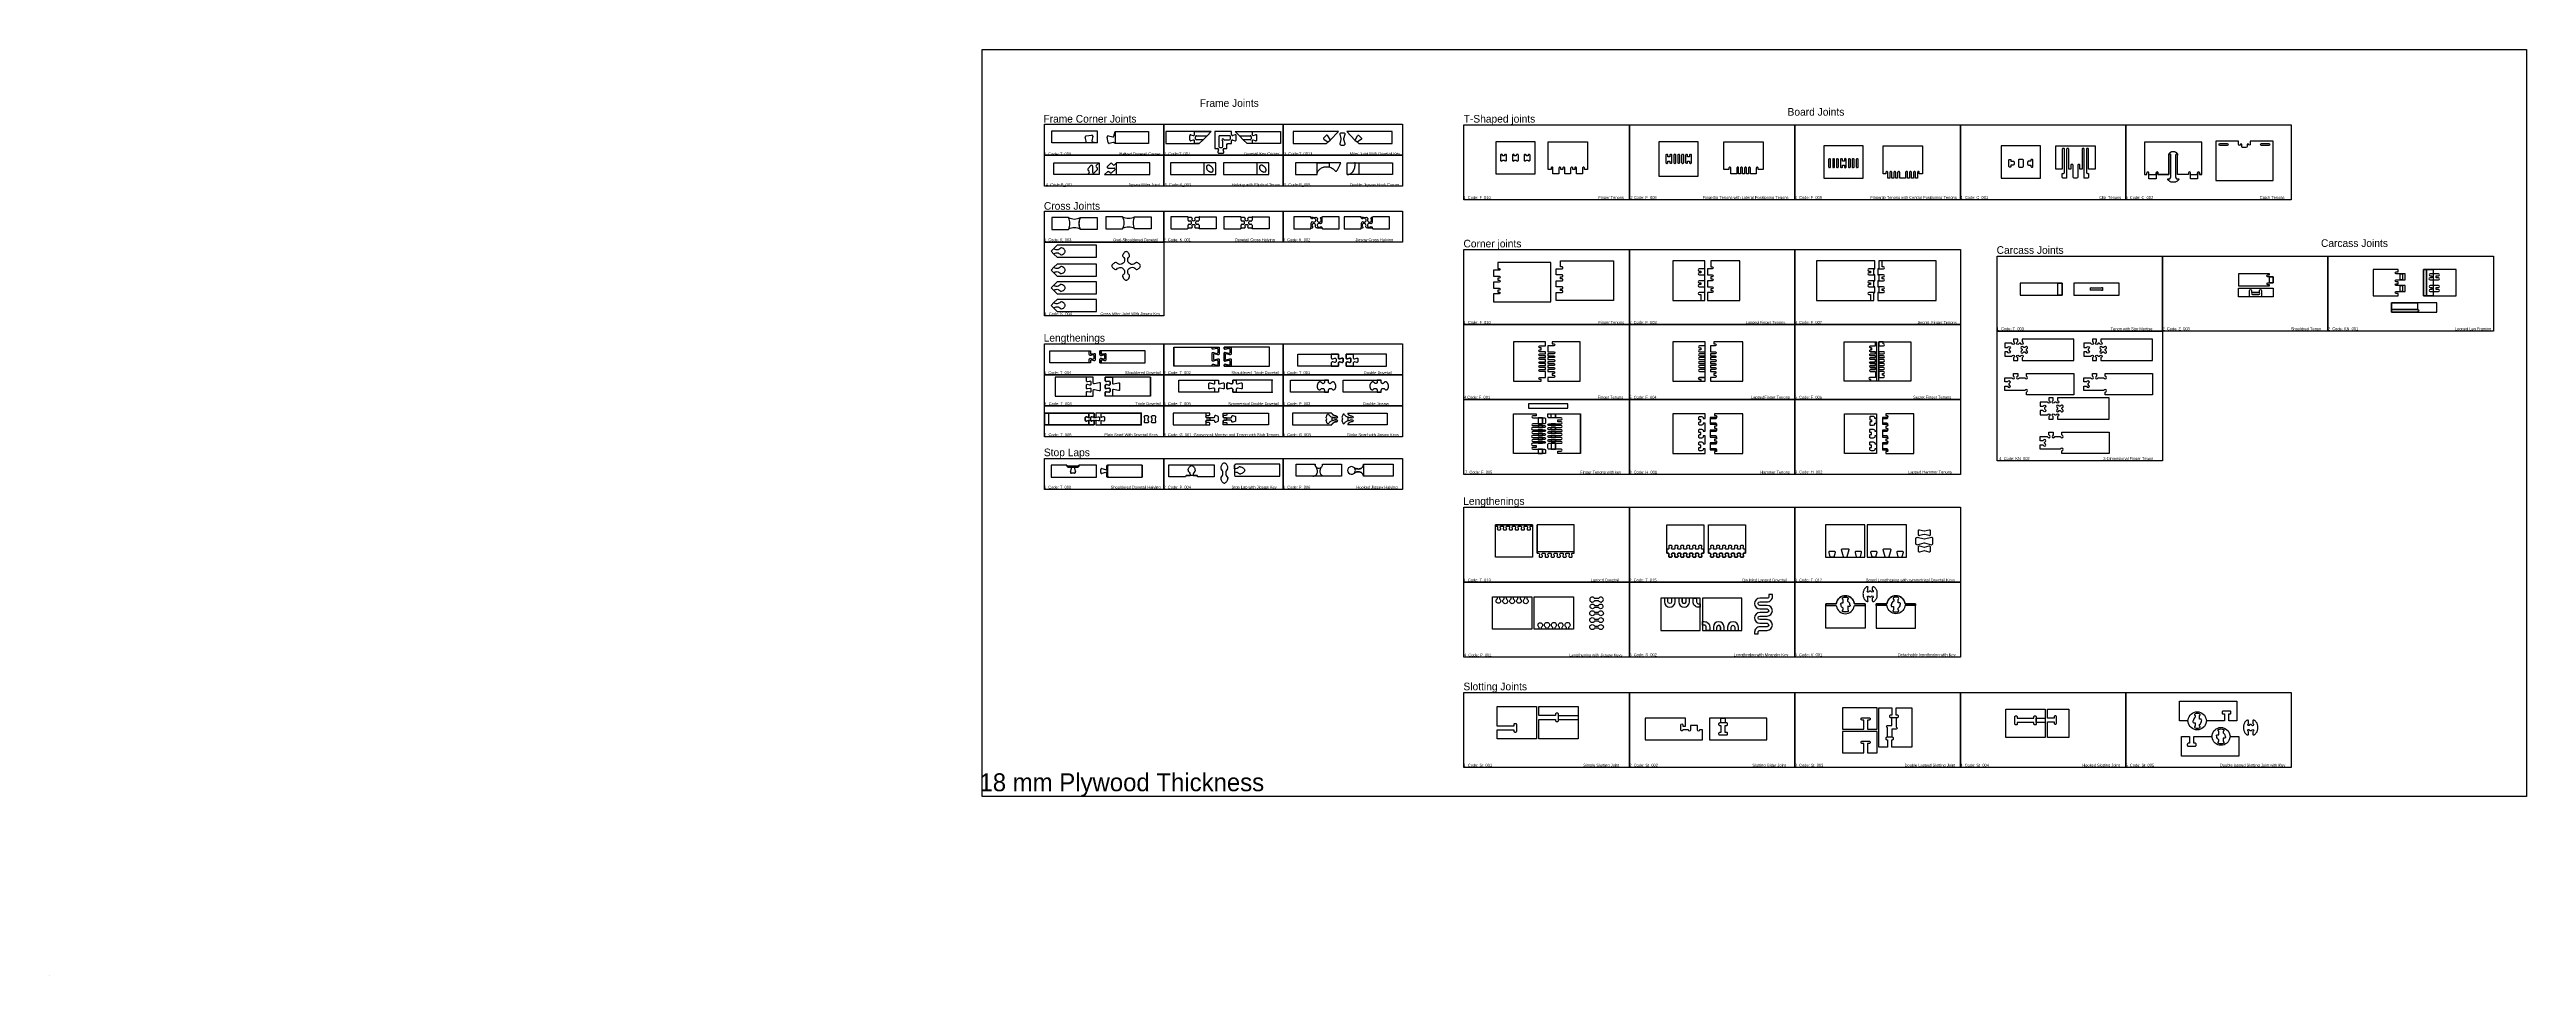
# Model space of a CAD drawing. Extents: x 2699 to 13077, y -123 to 3757.
import ezdxf

# ---------------------------------------------------------------- set-up
doc = ezdxf.new("R2010")
doc.units = 0
doc.layers.get('0').update_dxf_attribs({"linetype": 'CONTINUOUS'})
for name, color, linetype in [('3MM_ENGRAVE', 5, 'CONTINUOUS'), ('CUT_18_MM', 7, 'CONTINUOUS'), ('ENGRAVE_13_5', 6, 'CONTINUOUS'), ('ENGRAVE_4_5MM', 2, 'CONTINUOUS'), ('ENGRAVE_9MM', 3, 'CONTINUOUS'), ('JOINT_9_MM', 4, 'CONTINUOUS'), ('MODIFED_MODELS', 1, 'CONTINUOUS'), ('TEXT', 9, 'CONTINUOUS')]:
    doc.layers.add(name, color=color, linetype=linetype)

# ---------------------------------------------------------------- blocks, each defined once
blk = doc.blocks.new('*U1')
at = {"layer": 'CUT_18_MM', "color": 7, "linetype": 'CONTINUOUS'}
for p, q in [((-4337, 20.34322), (-4337, 29.65678)), ((-4337, 20.34322), (-4337, 29.65678)), ((-4331.83884, 33.61707), (-4323.55291, 31.39686)), ((-4331.83884, 33.61707), (-4323.55291, 31.39686)), ((-4323.55291, 18.60314), (-4331.83884, 16.38293)), ((-4323.55291, 18.60314), (-4331.83884, 16.38293))]:
    blk.add_line(p, q, dxfattribs=at)
for centre, radius, start, end in [((-4332.9, 29.656776), 4.1, 74.9999805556, 180), ((-4332.9, 29.656776), 4.1, 74.9999805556, 180), ((-4332.9, 20.343224), 4.1, 180, 285.0000194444), ((-4332.9, 20.343224), 4.1, 180, 285.0000194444), ((-4322, 37.192419), 6, 255, 270), ((-4322, 37.192419), 6, 255, 270), ((-4322, 12.807581), 6, 90, 105), ((-4322, 12.807581), 6, 90, 105)]:
    blk.add_arc(centre, radius, start, end, dxfattribs=at)
for p in [(-4337, 29.65678), (-4337, 20.34322), (-4331.83884, 33.61707), (-4331.83884, 16.38293), (-4323.55291, 31.39686), (-4323.55291, 18.60314), (-4322, 31.19242), (-4322, 18.80758)]:
    blk.add_point(p, dxfattribs=at)
blk = doc.blocks.new('*U2')
at = {"layer": 'TEXT'}
blk.add_text('1  Code: T_009                                            Halved Dovetail Corner', height=12, dxfattribs=at).set_placement((6865, 3314))
blk = doc.blocks.new('*U3')
at = {"layer": 'TEXT'}
blk.add_text('Frame Joints', height=32, dxfattribs=at).set_placement((7518, 3517))
blk = doc.blocks.new('*U4')
at = {"layer": 'TEXT'}
blk.add_text('Frame Corner Joints', height=32, dxfattribs=at).set_placement((6863, 3451))
blk = doc.blocks.new('*U5')
at = {"layer": 'TEXT'}
blk.add_text('2  Code:T_007                                                 Dovetail Key Corner', height=12, dxfattribs=at).set_placement((7368, 3315))
blk = doc.blocks.new('*U6')
at = {"layer": 'TEXT'}
blk.add_text('3  Code:T_0011                                  Miter Joint With Dovetail Key', height=12, dxfattribs=at).set_placement((7871, 3315))
blk = doc.blocks.new('*U7')
at = {"layer": 'TEXT'}
blk.add_text('4  Code:P_001                                                   Jigsaw Miter Joint', height=12, dxfattribs=at).set_placement((6873, 3185))
blk = doc.blocks.new('*U8')
at = {"layer": 'TEXT'}
blk.add_text('5  Code:X_003                                     Halving with Eliptical Tenon', height=12, dxfattribs=at).set_placement((7371, 3185))
blk = doc.blocks.new('*U9')
at = {"layer": 'TEXT'}
blk.add_text('5  Code:P_005                                    Double Jigsaw Hook Corner', height=12, dxfattribs=at).set_placement((7871, 3185))
blk = doc.blocks.new('*U10')
at = {"layer": 'TEXT'}
blk.add_text('Cross Joints', height=32, dxfattribs=at).set_placement((6865, 3086))
blk = doc.blocks.new('*U11')
at = {"layer": 'TEXT'}
blk.add_text('1  Code: T_004                                                 Shouldered Dovetail', height=12, dxfattribs=at).set_placement((6865, 2397))
blk = doc.blocks.new('*U12')
at = {"layer": 'TEXT'}
blk.add_text('2  Code: K_001                                        Dovetail Cross Halving', height=12, dxfattribs=at).set_placement((7366, 2954))
blk = doc.blocks.new('*U13')
at = {"layer": 'TEXT'}
blk.add_text('3  Code: K_002                                         Jigsaw Cross Halving', height=12, dxfattribs=at).set_placement((7866, 2954))
blk = doc.blocks.new('*U14')
at = {"layer": 'TEXT'}
blk.add_text('4  Code: K_004                          Cross Miter Joint With Jigsaw Key', height=12, dxfattribs=at).set_placement((6867, 2644))
blk = doc.blocks.new('*U15')
at = {"layer": 'TEXT'}
blk.add_text('Lengthenings', height=32, dxfattribs=at).set_placement((6864, 2533))
blk = doc.blocks.new('*U16')
at = {"layer": 'TEXT'}
blk.add_text('2  Code: T_002                                     Shouldered  Triple Dovetail', height=12, dxfattribs=at).set_placement((7366, 2397))
blk = doc.blocks.new('*U17')
at = {"layer": 'TEXT'}
blk.add_text('3  Code: T_001                                                 Double Dovetail', height=12, dxfattribs=at).set_placement((7866, 2397))
blk = doc.blocks.new('*U18')
at = {"layer": 'TEXT'}
blk.add_text('4  Code: T_003                                                          Triple Dovetail', height=12, dxfattribs=at).set_placement((6867, 2267))
blk = doc.blocks.new('*U19')
at = {"layer": 'TEXT'}
blk.add_text('5  Code: T_005                                  Symmetrical Double Dovetail', height=12, dxfattribs=at).set_placement((7366, 2267))
blk = doc.blocks.new('*U20')
at = {"layer": 'TEXT'}
blk.add_text('6  Code: P_003                                                Double Jigsaw', height=12, dxfattribs=at).set_placement((7866, 2267))
blk = doc.blocks.new('*U21')
at = {"layer": 'TEXT'}
blk.add_text('7  Code: T_006                              Plain Scarf With Dovetail Keys', height=12, dxfattribs=at).set_placement((6866, 2137))
blk = doc.blocks.new('*U22')
at = {"layer": 'TEXT'}
blk.add_text('8  Code: G_001  Gooseneck Mortise and Tenon with Stub Tenons', height=12, dxfattribs=at).set_placement((7366, 2137))
blk = doc.blocks.new('*U23')
at = {"layer": 'TEXT'}
blk.add_text('9  Code: G_003                                 Ginko Scarf with Jigsaw Keys', height=12, dxfattribs=at).set_placement((7866, 2137))
blk = doc.blocks.new('*U24')
at = {"layer": 'TEXT'}
blk.add_text('1  Code: K_003                                      Oval-Shouldered Dovetail', height=12, dxfattribs=at).set_placement((6865, 2954))
blk = doc.blocks.new('*U25')
at = {"layer": 'TEXT'}
blk.add_text('Stop Laps', height=32, dxfattribs=at).set_placement((6865, 2053))
blk = doc.blocks.new('*U26')
at = {"layer": 'TEXT'}
blk.add_text('1  Code: T_008                                    Shouldered Dovetail Halving', height=12, dxfattribs=at).set_placement((6865, 1917))
blk = doc.blocks.new('*U27')
at = {"layer": 'TEXT'}
blk.add_text('2  Code: P_004                                     Stop Lap with Jigsaw Key', height=12, dxfattribs=at).set_placement((7366, 1917))
blk = doc.blocks.new('*U28')
at = {"layer": 'TEXT'}
blk.add_text('3  Code: P_006                                          Hooked Jigsaw Halving', height=12, dxfattribs=at).set_placement((7866, 1917))
blk = doc.blocks.new('*U29')
at = {"layer": 'TEXT'}
blk.add_text('Board Joints', height=32, dxfattribs=at).set_placement((9981, 3480))
blk = doc.blocks.new('*U30')
at = {"layer": 'TEXT'}
blk.add_text('T-Shaped joints', height=32, dxfattribs=at).set_placement((8624, 3451))
blk = doc.blocks.new('*U31')
at = {"layer": 'TEXT'}
blk.add_text('1  Code: F_010                                                                                                  Finger Tenons', height=12, dxfattribs=at).set_placement((8623, 3131))
blk = doc.blocks.new('*U32')
at = {"layer": 'TEXT'}
blk.add_text(' 2 Code: F_008                                          Fingertip Tenons with Lateral Positioning Tenons', height=12, dxfattribs=at).set_placement((9318, 3131))
blk = doc.blocks.new('*U33')
at = {"layer": 'TEXT'}
blk.add_text('3  Code: F_009                                            Fingertip Tenons with Central Positioning Tenons', height=12, dxfattribs=at).set_placement((10011, 3131))
blk = doc.blocks.new('*U34')
at = {"layer": 'TEXT'}
blk.add_text('4  Code: C_001                                                                                                     Clip  Tenons', height=12, dxfattribs=at).set_placement((10705, 3131))
blk = doc.blocks.new('*U35')
at = {"layer": 'TEXT'}
blk.add_text('5  Code: C_002                                                                                                 Catch Tenons', height=12, dxfattribs=at).set_placement((11397, 3131))
blk = doc.blocks.new('*U36')
at = {"layer": 'TEXT'}
blk.add_text('Corner joints', height=32, dxfattribs=at).set_placement((8623, 2928))
blk = doc.blocks.new('*U37')
at = {"layer": 'TEXT'}
blk.add_text('1  Code: F_010                                                                                                  Finger Tenons', height=12, dxfattribs=at).set_placement((8623, 2608))
blk = doc.blocks.new('*U38')
at = {"layer": 'TEXT'}
blk.add_text('2  Code: F_003                                                                                 Lapped Finger Tenons', height=12, dxfattribs=at).set_placement((9318, 2608))
blk = doc.blocks.new('*U39')
at = {"layer": 'TEXT'}
blk.add_text('3  Code: F_007                                                                                       Secret  Finger Tenons', height=12, dxfattribs=at).set_placement((10011, 2608))
blk = doc.blocks.new('*U40')
at = {"layer": 'TEXT'}
blk.add_text('4 Code: F_001                                                                                                  Finger Tenons', height=12, dxfattribs=at).set_placement((8625, 2294))
blk = doc.blocks.new('*U41')
at = {"layer": 'TEXT'}
blk.add_text('5  Code: F_004                                                                                      LappedFinger Tenons', height=12, dxfattribs=at).set_placement((9318, 2294))
blk = doc.blocks.new('*U42')
at = {"layer": 'TEXT'}
blk.add_text('6  Code: F_006                                                                                   Secret Finger Tenons', height=12, dxfattribs=at).set_placement((10011, 2294))
blk = doc.blocks.new('*U43')
at = {"layer": 'TEXT'}
blk.add_text(' 7  Code: F_005                                                                                Finger Tenons with key', height=12, dxfattribs=at).set_placement((8625, 1980))
blk = doc.blocks.new('*U44')
at = {"layer": 'TEXT'}
blk.add_text('8  Code: H_001                                                                                              Hammer Tenons', height=12, dxfattribs=at).set_placement((9318, 1980))
blk = doc.blocks.new('*U45')
at = {"layer": 'TEXT'}
blk.add_text('9  Code: H_002                                                                              Lapped Hammer Tenons', height=12, dxfattribs=at).set_placement((10011, 1981))
blk = doc.blocks.new('*U46')
at = {"layer": 'TEXT'}
blk.add_text('Lengthenings', height=32, dxfattribs=at).set_placement((8622, 1849))
blk = doc.blocks.new('*U47')
at = {"layer": 'TEXT'}
blk.add_text('1  Code: T_013                                                                                           Lapped Dovetail', height=12, dxfattribs=at).set_placement((8623, 1528))
blk = doc.blocks.new('*U48')
at = {"layer": 'TEXT'}
blk.add_text('2  Code: T_015                                                                              Doubled Lapped Dovetail', height=12, dxfattribs=at).set_placement((9318, 1528))
blk = doc.blocks.new('*U49')
at = {"layer": 'TEXT'}
blk.add_text('3  Code: T_012                                        Board Lengthening with symmetrical Dovetail Keys', height=12, dxfattribs=at).set_placement((10011, 1528))
blk = doc.blocks.new('*U50')
at = {"layer": 'TEXT'}
blk.add_text('4  Code: P_002                                                                       Lengthening with Jigsaw Keys', height=12, dxfattribs=at).set_placement((8625, 1214))
blk = doc.blocks.new('*U51')
at = {"layer": 'TEXT'}
blk.add_text('5  Code: S_002                                                                      Lengthening with Meander Key', height=12, dxfattribs=at).set_placement((9318, 1215))
blk = doc.blocks.new('*U52')
at = {"layer": 'TEXT'}
blk.add_text('6  Code: V_001                                                                     Detachable lengthening with Key', height=12, dxfattribs=at).set_placement((10011, 1215))
blk = doc.blocks.new('*U53')
at = {"layer": 'TEXT'}
blk.add_text('Slotting Joints', height=32, dxfattribs=at).set_placement((8623, 1072))
blk = doc.blocks.new('*U54')
at = {"layer": 'TEXT'}
blk.add_text('1  Code: St_001                                                                                   Simple Slotting Joint', height=12, dxfattribs=at).set_placement((8623, 752))
blk = doc.blocks.new('*U55')
at = {"layer": 'TEXT'}
blk.add_text('2  Code: St_002                                                                                      Slotting Gider Joint', height=12, dxfattribs=at).set_placement((9318, 752))
blk = doc.blocks.new('*U56')
at = {"layer": 'TEXT'}
blk.add_text('3  Code: St_003                                                                          Double Lapped Slotting Joint', height=12, dxfattribs=at).set_placement((10011, 752))
blk = doc.blocks.new('*U57')
at = {"layer": 'TEXT'}
blk.add_text('4  Code: St_004                                                                                     Hooked Slotting Joint', height=12, dxfattribs=at).set_placement((10705, 752))
blk = doc.blocks.new('*U58')
at = {"layer": 'TEXT'}
blk.add_text('5  Code: St_005                                                            Double lapped Slotting Joint with Key', height=12, dxfattribs=at).set_placement((11397, 752))
blk = doc.blocks.new('*U59')
at = {"layer": 'TEXT'}
blk.add_text('Carcass Joints', height=32, dxfattribs=at).set_placement((12216, 2930))
blk = doc.blocks.new('*U60')
at = {"layer": 'TEXT'}
blk.add_text('Carcass Joints', height=32, dxfattribs=at).set_placement((10857, 2901))
blk = doc.blocks.new('*U61')
at = {"layer": 'TEXT'}
blk.add_text('1  Code: T_003                                                                               Tenon with Star Mortise', height=12, dxfattribs=at).set_placement((10857, 2581))
blk = doc.blocks.new('*U62')
at = {"layer": 'TEXT'}
blk.add_text('2  Code: Z_003                                                                                            Shouldred Tenon', height=12, dxfattribs=at).set_placement((11552, 2581))
blk = doc.blocks.new('*U63')
at = {"layer": 'TEXT'}
blk.add_text('2  Code: KN_001                                                                                        Logged Leg Framing', height=12, dxfattribs=at).set_placement((12245, 2581))
blk = doc.blocks.new('*U64')
at = {"layer": 'TEXT'}
blk.add_text('  4  Code: KN_002                                                                   3-Dimensional Finger Tenon', height=12, dxfattribs=at).set_placement((10859, 2037))
blk = doc.blocks.new('*U65')
at = {"layer": 'TEXT'}
blk.add_text('18 mm Plywood Thickness', height=75, dxfattribs=at).set_placement((6595, 649))

msp = doc.modelspace()

# ---------------------------------------------------------------- linework, layer by layer
for p, q in [((7410, 2510), (7410, 2430)), ((6885, 2184), (6885, 2234))]:
    msp.add_line(p, q)
for points in [[(6606, 3757), (13077, 3757), (13077, 627), (6606, 627)], [(6867, 3444), (7367, 3444), (7367, 3314), (6867, 3314)], [(7367, 3444), (7867, 3444), (7867, 3314), (7367, 3314)], [(7867, 3444), (8367, 3444), (8367, 3314), (7867, 3314)], [(8625, 3441), (9318, 3441), (9318, 3127), (8625, 3127)], [(9318, 3441), (10012, 3441), (10012, 3127), (9318, 3127)], [(10012, 3441), (10705, 3441), (10705, 3127), (10012, 3127)], [(10705, 3441), (11398, 3441), (11398, 3127), (10705, 3127)], [(11398, 3441), (12091, 3441), (12091, 3127), (11398, 3127)], [(6867, 3314), (7367, 3314), (7367, 3184), (6867, 3184)], [(7367, 3314), (7867, 3314), (7867, 3184), (7367, 3184)], [(7867, 3314), (8367, 3314), (8367, 3184), (7867, 3184)], [(6867, 3080), (7367, 3080), (7367, 2950), (6867, 2950)], [(7367, 3080), (7867, 3080), (7867, 2950), (7367, 2950)], [(7867, 3080), (8367, 3080), (8367, 2950), (7867, 2950)], [(6867, 2950), (7367, 2950), (7367, 2641), (6867, 2641)], [(8625, 2919), (9318, 2919), (9318, 2605), (8625, 2605)], [(9318, 2919), (10012, 2919), (10012, 2605), (9318, 2605)], [(10859, 2891), (11552, 2891), (11552, 2577), (10859, 2577)], [(11552, 2891), (12245, 2891), (12245, 2577), (11552, 2577)], [(12245, 2891), (12939, 2891), (12939, 2577), (12245, 2577)], [(8625, 2605), (9318, 2605), (9318, 2291), (8625, 2291)], [(9318, 2605), (10012, 2605), (10012, 2291), (9318, 2291)], [(6867, 2524), (7367, 2524), (7367, 2394), (6867, 2394)], [(7367, 2524), (7867, 2524), (7867, 2394), (7367, 2394)], [(7867, 2524), (8367, 2524), (8367, 2394), (7867, 2394)], [(10859, 2577), (11552, 2577), (11552, 2034), (10859, 2034)], [(6867, 2394), (7367, 2394), (7367, 2264), (6867, 2264)], [(7367, 2394), (7867, 2394), (7867, 2264), (7367, 2264)], [(7867, 2394), (8367, 2394), (8367, 2264), (7867, 2264)], [(8625, 2291), (9318, 2291), (9318, 1977), (8625, 1977)], [(9318, 2291), (10012, 2291), (10012, 1977), (9318, 1977)], [(10012, 2291), (10705, 2291), (10705, 1977), (10012, 1977)], [(6867, 2264), (7367, 2264), (7367, 2134), (6867, 2134)], [(7367, 2264), (7867, 2264), (7867, 2134), (7367, 2134)], [(7867, 2264), (8367, 2264), (8367, 2134), (7867, 2134)], [(6867, 2044), (7367, 2044), (7367, 1914), (6867, 1914)], [(7367, 2044), (7867, 2044), (7867, 1914), (7367, 1914)], [(7867, 2044), (8367, 2044), (8367, 1914), (7867, 1914)], [(8625, 1839), (9318, 1839), (9318, 1525), (8625, 1525)], [(9318, 1839), (10012, 1839), (10012, 1525), (9318, 1525)], [(8625, 1525), (9318, 1525), (9318, 1211), (8625, 1211)], [(9318, 1525), (10012, 1525), (10012, 1211), (9318, 1211)], [(10012, 1525), (10705, 1525), (10705, 1211), (10012, 1211)], [(9318, 1063), (10012, 1063), (10012, 749), (9318, 749)], [(10012, 1063), (10705, 1063), (10705, 749), (10012, 749)], [(10705, 1063), (11398, 1063), (11398, 749), (10705, 749)], [(11398, 1063), (12091, 1063), (12091, 749), (11398, 749)]]:
    msp.add_lwpolyline(points, close=True)
at = {"layer": '3MM_ENGRAVE', "linetype": 'CONTINUOUS'}
for points in [[(11917, 2721), (11917, 2748), (11917, 2748, -1), (11925, 2748), (11925, 2748), (11925, 2739), (11925, 2739), (11959, 2739), (11959, 2739), (11959, 2748), (11959, 2748, -1), (11967, 2748), (11967, 2748), (11967, 2721)], [(11929, 2739, 0.940184), (11929, 2730), (11929, 2730), (11955, 2730), (11955, 2730, 0.98711), (11955, 2739), (11955, 2739)], [(10400, 875), (10400, 916), (10400, 916, -1), (10400, 924), (10400, 924), (10418, 924), (10418, 924), (10418, 958), (10436, 958), (10436, 917), (10436, 917, -1), (10436, 909), (10436, 909), (10421, 909), (10418, 909), (10418, 875)]]:
    msp.add_lwpolyline(points, format="xyb", close=True, dxfattribs=at)
for points in [[(9104, 948), (9021, 948), (9021, 966), (9104, 966)], [(11060, 955), (11060, 937), (11023, 937), (11023, 955)]]:
    msp.add_lwpolyline(points, close=True, dxfattribs=at)
at = {"layer": '3MM_ENGRAVE'}
msp.add_lwpolyline([(9702, 955), (9720, 955), (9720, 935), (9702, 935)], close=True, dxfattribs=at)
at = {"layer": 'CUT_18_MM', "color": 7, "linetype": 'CONTINUOUS'}
for p, q in [((7134, 3367), (7130, 3390)), ((7135, 3395), (7154, 3391)), ((7155, 3367), (7139, 3364)), ((7144, 3280), (7131, 3267)), ((7134, 3260), (7159, 3260)), ((7142, 3240), (7137, 3245)), ((7162, 3253), (7148, 3240)), ((7155, 3274), (7150, 3280)), ((11487, 3234), (11487, 3234)), ((11495, 3240), (11495, 3240)), ((7471, 3054), (7482, 3054)), ((7486, 3049), (7485, 3045)), ((7485, 3018), (7486, 3013)), ((7488, 3041), (7491, 3040)), ((7491, 3023), (7488, 3022)), ((7493, 3040), (7496, 3041)), ((7496, 3022), (7493, 3023)), ((7499, 3045), (7498, 3050)), ((7498, 3013), (7499, 3018)), ((7502, 3054), (7513, 3054)), ((7693, 3054), (7704, 3054)), ((7708, 3049), (7707, 3045)), ((7707, 3018), (7708, 3013)), ((7710, 3041), (7713, 3040)), ((7713, 3023), (7710, 3022)), ((7715, 3040), (7718, 3041)), ((7718, 3022), (7715, 3023)), ((7721, 3045), (7720, 3050)), ((7720, 3013), (7721, 3018)), ((7724, 3054), (7735, 3054)), ((7482, 3008), (7471, 3008)), ((7513, 3008), (7502, 3008)), ((7704, 3008), (7693, 3008)), ((7735, 3008), (7724, 3008)), ((9030, 2846), (9030, 2846)), ((9036, 2846), (9036, 2846)), ((9252, 2706), (9252, 2706)), ((10342, 2706), (10342, 2706)), ((7075, 2184), (7053, 2184)), ((7060, 2204), (7060, 2214)), ((7065, 2218), (7074, 2216)), ((7074, 2203), (7065, 2201)), ((7103, 1984), (7103, 1997)), ((7108, 2001), (7123, 1997)), ((7123, 1984), (7108, 1980)), ((7128, 2001), (7128, 2011)), ((7128, 1969), (7128, 1980)), ((8912, 1760), (8912, 1760)), ((9009, 967), (9009, 967)), ((9021, 966), (9021, 966)), ((9021, 948), (9021, 948)), ((9104, 966), (9104, 966)), ((9104, 948), (9104, 948)), ((9654, 955), (9654, 955)), ((11060, 955), (11060, 955)), ((8929, 877), (8929, 877)), ((2699, -123), (2699, -123))]:
    msp.add_line(p, q, dxfattribs=at)
for points in [[(6898, 3366), (6898, 3416), (7088, 3416), (7088, 3366)], [(7516, 3363), (7533, 3379), (7549, 3396), (7566, 3413), (7496, 3413), (7376, 3413), (7376, 3363), (7496, 3363)], [(7737, 3413), (7857, 3413), (7857, 3363), (7737, 3363), (7717, 3363), (7700, 3379), (7684, 3396), (7667, 3413)], [(8099, 3413), (7909, 3413), (7909, 3413), (7909, 3363), (7909, 3363), (8049, 3363), (8049, 3363), (8056, 3370), (8056, 3370), (8065, 3378), (8065, 3378)], [(8324, 3413), (8134, 3413), (8134, 3413), (8168, 3378), (8168, 3378), (8177, 3370), (8177, 3370), (8184, 3363), (8184, 3363), (8324, 3363), (8324, 3363)], [(8923, 3236), (8923, 3371), (8758, 3371), (8758, 3236)], [(9607, 3226), (9607, 3371), (9442, 3371), (9442, 3226)], [(10298, 3218), (10298, 3353), (10133, 3353), (10133, 3218)], [(11041, 3218), (11041, 3353), (10876, 3353), (10876, 3218)], [(7047, 3233), (6907, 3233), (6907, 3283), (7097, 3283), (7097, 3233)], [(6920, 2887), (7085, 2887), (7085, 2887), (7085, 2937), (7085, 2937), (6920, 2937), (6920, 2937), (6906, 2923), (6906, 2923), (6906, 2923), (6906, 2923), (6895, 2912), (6895, 2912), (6906, 2900), (6906, 2900)], [(6920, 2808), (7085, 2808), (7085, 2808), (7085, 2858), (7085, 2858), (6920, 2858), (6920, 2858), (6906, 2845), (6906, 2845), (6906, 2845), (6906, 2845), (6895, 2833), (6895, 2833), (6906, 2821), (6906, 2821)], [(12686, 2725), (12782, 2725), (12782, 2835), (12686, 2835), (12686, 2835), (12658, 2835), (12658, 2835), (12646, 2835), (12646, 2835), (12646, 2725), (12646, 2725), (12658, 2725), (12658, 2725)], [(6920, 2734), (7085, 2734), (7085, 2734), (7085, 2784), (7085, 2784), (6920, 2784), (6920, 2784), (6906, 2770), (6906, 2770), (6906, 2770), (6906, 2770), (6895, 2759), (6895, 2759), (6906, 2747), (6906, 2747)], [(6920, 2660), (7085, 2660), (7085, 2660), (7085, 2710), (7085, 2710), (6920, 2710), (6920, 2710), (6906, 2697), (6906, 2697), (6906, 2697), (6906, 2697), (6895, 2685), (6895, 2685), (6906, 2674), (6906, 2674)], [(10956, 2728), (11132, 2728), (11132, 2778), (10956, 2778)], [(11371, 2778), (11181, 2778), (11181, 2728), (11371, 2728)], [(12015, 2757), (12015, 2721), (11870, 2721), (11870, 2757)], [(12621, 2696), (12511, 2696), (12511, 2696), (12511, 2668), (12511, 2668), (12511, 2656), (12511, 2656), (12621, 2656), (12621, 2656), (12701, 2656), (12701, 2656), (12701, 2696), (12701, 2696), (12621, 2696)], [(6867, 2234), (6867, 2184), (7053, 2184), (6867, 2184), (6867, 2234), (7053, 2234), (7075, 2234)], [(10354, 2065), (10219, 2065), (10219, 2230), (10354, 2230)], [(7277, 2015), (7277, 1965)], [(8912, 1630), (8757, 1630), (8757, 1630), (8757, 1630), (8757, 1760), (8757, 1765), (8757, 1765), (8912, 1765), (8912, 1760)], [(8912, 1765), (8912, 1765)], [(9450, 1458), (9450, 1322), (9615, 1322), (9615, 1458)], [(9790, 1322), (9790, 1458), (9625, 1458), (9625, 1322)], [(9702, 955), (9654, 955), (9654, 865), (9654, 865), (9894, 865), (9894, 865), (9894, 955), (9894, 955), (9719, 955)], [(11060, 874), (11060, 874), (10895, 874), (10895, 874), (10895, 993), (10895, 993), (11060, 993), (11060, 993), (11060, 937)], [(11023, 955), (11023, 955)]]:
    msp.add_lwpolyline(points, close=True, dxfattribs=at)
for points in [[(7158, 3394), (7163, 3413), (7303, 3413), (7303, 3363), (7163, 3363), (7159, 3366)], [(11717, 3234), (11717, 3369), (11717, 3369), (11477, 3369), (11477, 3369), (11477, 3234), (11487, 3234), (11487, 3234), (11487, 3240), (11487, 3240), (11487, 3240)], [(7132, 3245), (7119, 3233), (7169, 3233), (7309, 3233), (7309, 3283), (7169, 3283), (7161, 3274)], [(8010, 3283), (7919, 3283), (7919, 3233), (8010, 3233), (8010, 3233)], [(8109, 3283), (8060, 3283), (8010, 3283)], [(8010, 3233), (8010, 3233), (8010, 3233)], [(8185, 3233), (8135, 3233), (8135, 3283), (8168, 3283), (8185, 3283)], [(8185, 3283), (8325, 3283), (8325, 3233), (8185, 3233), (8185, 3233)], [(6968, 3053), (6898, 3053), (6898, 3053), (6898, 3003), (6898, 3003), (6968, 3003)], [(7018, 3053), (7088, 3053), (7088, 3053), (7088, 3003), (7088, 3003), (7018, 3003)], [(7195, 3056), (7125, 3056), (7125, 3056), (7125, 3006), (7125, 3006), (7195, 3006)], [(7245, 3056), (7315, 3056), (7315, 3056), (7315, 3006), (7315, 3006), (7245, 3006)], [(7468, 3056), (7467, 3056), (7397, 3056), (7397, 3006), (7467, 3006), (7468, 3007)], [(7516, 3056), (7517, 3056), (7587, 3056), (7587, 3006), (7517, 3006), (7516, 3007)], [(7690, 3056), (7689, 3056), (7619, 3056), (7619, 3006), (7689, 3006), (7690, 3007)], [(7738, 3056), (7739, 3056), (7809, 3056), (7809, 3006), (7739, 3006), (7738, 3007)], [(9635, 2871), (9500, 2871), (9500, 2871), (9500, 2706), (9500, 2706), (9635, 2706), (9635, 2706), (9635, 2871)], [(9636, 2532), (9500, 2532), (9500, 2367), (9636, 2367), (9636, 2367), (9636, 2532)], [(10218, 2532), (10353, 2532), (10353, 2532), (10353, 2367), (10353, 2367), (10218, 2367), (10218, 2532)], [(10498, 2367), (10363, 2367), (10363, 2367), (10363, 2532), (10363, 2532), (10498, 2532), (10498, 2532), (10498, 2367)], [(7312, 2304), (7312, 2384), (7312, 2304), (7152, 2304)], [(8057, 2322), (8041, 2322), (8041, 2322), (7898, 2322), (7898, 2322), (7898, 2372), (7898, 2372), (8041, 2372), (8041, 2372), (8057, 2372)], [(8278, 2322), (8262, 2322), (8262, 2322), (8119, 2322), (8119, 2322), (8119, 2372), (8119, 2372), (8262, 2372), (8262, 2372), (8278, 2372)], [(8072, 2234), (7907, 2234), (7907, 2234), (7907, 2184), (7907, 2184), (8072, 2184)], [(8138, 2234), (8303, 2234), (8303, 2234), (8303, 2184), (8303, 2184), (8138, 2184)], [(7132, 1965), (7137, 1965), (7277, 1965), (7277, 2015), (7137, 2015), (7132, 2015)], [(7664, 2000), (7664, 2000), (7664, 2015)], [(7664, 1987), (7664, 1987), (7664, 1973)], [(7463, 1972), (7478, 1972), (7478, 1972)], [(7490, 1972), (7490, 1972), (7505, 1972)], [(8744, 1463), (8744, 1463), (8909, 1463), (8909, 1328), (8909, 1328), (8744, 1328), (8744, 1328), (8744, 1463), (8744, 1463), (8744, 1463), (8744, 1463), (8744, 1463)], [(9084, 1328), (9084, 1328), (8919, 1328), (8919, 1463), (9084, 1463), (9084, 1328), (9084, 1328), (9084, 1328), (9084, 1328), (9084, 1328)]]:
    msp.add_lwpolyline(points, dxfattribs=at)
for points in [[(9143, 3254), (9130, 3254), (9130, 3254), (9130, 3260), (9130, 3260, 0.414214), (9126, 3264), (9126, 3264, 0.414214), (9122, 3260), (9122, 3260), (9122, 3236), (9097, 3236), (9097, 3236), (9097, 3260), (9097, 3260, 0.414214), (9093, 3264), (9093, 3264, 0.414214), (9089, 3260), (9089, 3260), (9089, 3254), (9089, 3254), (9081, 3254), (9081, 3254), (9081, 3260), (9081, 3260, 0.414214), (9077, 3264), (9077, 3264, 0.414214), (9072, 3260), (9072, 3260), (9072, 3236), (9072, 3236), (9048, 3236), (9048, 3236), (9048, 3260), (9048, 3260, 0.414214), (9044, 3264), (9044, 3264, 0.414214), (9039, 3260), (9039, 3260), (9039, 3254), (9039, 3254), (9031, 3254), (9031, 3254), (9031, 3260), (9031, 3260, 0.414214), (9027, 3264), (9027, 3264, 0.414214), (9023, 3260), (9023, 3260), (9023, 3236), (8998, 3236), (8998, 3236), (8998, 3260), (8998, 3260, 0.414214), (8994, 3264), (8994, 3264, 0.414214), (8990, 3260), (8990, 3260), (8990, 3254), (8990, 3254), (8978, 3254), (8978, 3371), (9143, 3371)], [(9879, 3254), (9858, 3254), (9858, 3254), (9858, 3260), (9858, 3260, 0.414214), (9854, 3264), (9854, 3264, 0.414214), (9850, 3260), (9850, 3260), (9850, 3236), (9825, 3236), (9825, 3236), (9825, 3260), (9825, 3260, 0.414214), (9821, 3264), (9821, 3264, 0.414214), (9817, 3260), (9817, 3260), (9817, 3236), (9809, 3236), (9809, 3260), (9809, 3260, 0.414214), (9805, 3264), (9805, 3264, 0.414214), (9801, 3260), (9801, 3260), (9801, 3236), (9792, 3236), (9792, 3260), (9792, 3260, 0.414214), (9788, 3264), (9788, 3264, 0.414214), (9784, 3260), (9784, 3260), (9784, 3236), (9776, 3236), (9776, 3260), (9776, 3260, 0.414214), (9772, 3264), (9772, 3264, 0.414214), (9768, 3260), (9768, 3260), (9768, 3236), (9768, 3236), (9743, 3236), (9743, 3236), (9743, 3260), (9743, 3260, 0.414214), (9739, 3264), (9739, 3264, 0.414214), (9735, 3260), (9735, 3260), (9735, 3254), (9735, 3254), (9714, 3254), (9714, 3371), (9879, 3371)], [(10546, 3236), (10533, 3236), (10533, 3236), (10533, 3242), (10533, 3242, 0.414214), (10529, 3246), (10529, 3246, 0.414214), (10525, 3242), (10525, 3242), (10525, 3218), (10517, 3218), (10517, 3218), (10517, 3242), (10517, 3242, 0.414214), (10513, 3246), (10513, 3246, 0.414214), (10508, 3242), (10508, 3242), (10508, 3218), (10500, 3218), (10500, 3218), (10500, 3242), (10500, 3242, 0.414214), (10496, 3246), (10496, 3246, 0.414214), (10492, 3242), (10492, 3242), (10492, 3218), (10484, 3218), (10484, 3218), (10484, 3242), (10484, 3242, 0.414214), (10480, 3246), (10480, 3246, 0.414214), (10475, 3242), (10475, 3242), (10475, 3218), (10475, 3218), (10451, 3218), (10451, 3218), (10451, 3242), (10451, 3242, 0.414214), (10447, 3246), (10447, 3246, 0.414214), (10442, 3242), (10442, 3242), (10442, 3218), (10434, 3218), (10434, 3218), (10434, 3242), (10434, 3242, 0.414214), (10430, 3246), (10430, 3246, 0.414214), (10426, 3242), (10426, 3242), (10426, 3218), (10418, 3218), (10418, 3218), (10418, 3242), (10418, 3242, 0.414214), (10414, 3246), (10414, 3246, 0.414214), (10409, 3242), (10409, 3242), (10409, 3218), (10401, 3218), (10401, 3218), (10401, 3242), (10401, 3242, 0.414214), (10397, 3246), (10397, 3246, 0.414214), (10393, 3242), (10393, 3242), (10393, 3236), (10393, 3236), (10381, 3236), (10381, 3353), (10546, 3353)], [(11105, 3256), (11105, 3353), (11270, 3353), (11270, 3256), (11242, 3256), (11242, 3339), (11242, 3339, 0.414214), (11238, 3343), (11238, 3343, 0.414214), (11233, 3339), (11233, 3339), (11233, 3243), (11233, 3243, 0.414214), (11238, 3238), (11238, 3238), (11242, 3238), (11242, 3223), (11242, 3223, -0.414214), (11238, 3218), (11238, 3218), (11224, 3218), (11224, 3256), (11224, 3256), (11224, 3339), (11224, 3339, 0.414214), (11220, 3343), (11220, 3343, 0.414214), (11215, 3339), (11215, 3339), (11215, 3256), (11206, 3256), (11206, 3272), (11206, 3272, 0.414214), (11202, 3276), (11202, 3276, 0.414214), (11197, 3272), (11197, 3272), (11197, 3256), (11197, 3256), (11197, 3223), (11197, 3223, -0.410036), (11192, 3218), (11192, 3218), (11187, 3218), (11187, 3218), (11182, 3218), (11182, 3218, -0.410036), (11178, 3223), (11178, 3223), (11177, 3256), (11177, 3256), (11177, 3272), (11177, 3272, 0.414214), (11173, 3276), (11173, 3276, 0.414214), (11168, 3272), (11168, 3272), (11168, 3256), (11159, 3256), (11159, 3339), (11159, 3339, 0.414214), (11155, 3343), (11155, 3343, 0.414214), (11150, 3339), (11150, 3339), (11150, 3256), (11150, 3256), (11150, 3218), (11137, 3218), (11137, 3218, -0.414214), (11132, 3223), (11132, 3223), (11132, 3238), (11137, 3238), (11137, 3238, 0.414214), (11141, 3243), (11141, 3243), (11141, 3339), (11141, 3339, 0.414214), (11137, 3343), (11137, 3343, 0.414214), (11132, 3339), (11132, 3339), (11132, 3256)], [(11920, 3360), (11920, 3360, -1), (11912, 3360), (11912, 3360), (11907, 3360), (11907, 3351), (11907, 3351, -0.346047), (11901, 3347), (11901, 3347), (11888, 3347), (11888, 3347, -0.414214), (11884, 3351), (11884, 3351), (11884, 3360), (11879, 3360), (11879, 3360, -1), (11870, 3360), (11870, 3360), (11870, 3373), (11775, 3373), (11775, 3373), (11775, 3208), (11775, 3208), (12015, 3208), (12015, 3208), (12015, 3373), (12015, 3373), (11920, 3373)], [(8783, 3290), (8783, 3290), (8783, 3290, 0.414214), (8787, 3294), (8787, 3294), (8787, 3294), (8795, 3294), (8795, 3294), (8795, 3294, 0.414214), (8799, 3290), (8799, 3290), (8799, 3290, 0.414214), (8803, 3294), (8803, 3294), (8803, 3314), (8803, 3314, 0.414214), (8799, 3318), (8799, 3318), (8799, 3318, 0.414214), (8795, 3314), (8795, 3314), (8795, 3312), (8787, 3312), (8787, 3314), (8787, 3314, 0.414214), (8783, 3318), (8783, 3318), (8783, 3318, 0.414214), (8778, 3314), (8778, 3314), (8778, 3294), (8778, 3294, 0.414214)], [(8832, 3290), (8832, 3290), (8832, 3290, 0.414214), (8836, 3294), (8836, 3294), (8836, 3294), (8844, 3294), (8844, 3294), (8844, 3294, 0.414214), (8849, 3290), (8849, 3290), (8849, 3290, 0.414214), (8853, 3294), (8853, 3294), (8853, 3314), (8853, 3314, 0.414214), (8849, 3318), (8849, 3318), (8849, 3318, 0.414214), (8844, 3314), (8844, 3314), (8844, 3312), (8836, 3312), (8836, 3314), (8836, 3314, 0.414214), (8832, 3318), (8832, 3318), (8832, 3318, 0.414214), (8828, 3314), (8828, 3314), (8828, 3294), (8828, 3294, 0.414214)], [(8882, 3290), (8882, 3290), (8882, 3290, 0.414214), (8886, 3294), (8886, 3294), (8886, 3294), (8894, 3294), (8894, 3294), (8894, 3294, 0.414214), (8898, 3290), (8898, 3290), (8898, 3290, 0.414214), (8902, 3294), (8902, 3294), (8902, 3314), (8902, 3314, 0.414214), (8898, 3318), (8898, 3318), (8898, 3318, 0.414214), (8894, 3314), (8894, 3314), (8894, 3312), (8886, 3312), (8886, 3314), (8886, 3314, 0.414214), (8882, 3318), (8882, 3318), (8882, 3318, 0.414214), (8877, 3314), (8877, 3314), (8877, 3294), (8877, 3294, 0.414214)], [(9475, 3280), (9475, 3280), (9475, 3280, 0.414214), (9480, 3284), (9480, 3284), (9480, 3290), (9488, 3290), (9488, 3284), (9488, 3284, 0.414214), (9492, 3280), (9492, 3280), (9492, 3280, 0.414214), (9496, 3284), (9496, 3284), (9496, 3314), (9496, 3314, 0.414214), (9492, 3318), (9492, 3318), (9492, 3318, 0.414214), (9488, 3314), (9488, 3314), (9488, 3308), (9480, 3308), (9480, 3314), (9480, 3314, 0.414214), (9475, 3318), (9475, 3318), (9475, 3318, 0.414214), (9471, 3314), (9471, 3314), (9471, 3284), (9471, 3284, 0.414214)], [(9508, 3280), (9508, 3280), (9508, 3280, 0.414214), (9513, 3284), (9513, 3284), (9513, 3314), (9513, 3314, 0.414214), (9508, 3318), (9508, 3318), (9508, 3318, 0.414214), (9504, 3314), (9504, 3314), (9504, 3284), (9504, 3284, 0.414214)], [(9525, 3280), (9525, 3280), (9525, 3280, 0.414214), (9529, 3284), (9529, 3284), (9529, 3314), (9529, 3314, 0.414214), (9525, 3318), (9525, 3318), (9525, 3318, 0.414214), (9521, 3314), (9521, 3314), (9521, 3284), (9521, 3284, 0.414214)], [(9541, 3280), (9541, 3280), (9541, 3280, 0.414214), (9546, 3284), (9546, 3284), (9546, 3314), (9546, 3314, 0.414214), (9541, 3318), (9541, 3318), (9541, 3318, 0.414214), (9537, 3314), (9537, 3314), (9537, 3284), (9537, 3284, 0.414214)], [(9558, 3280), (9558, 3280), (9558, 3280, 0.414214), (9562, 3284), (9562, 3284), (9562, 3290), (9570, 3290), (9570, 3284), (9570, 3284, 0.414214), (9574, 3280), (9574, 3280), (9574, 3280, 0.414214), (9579, 3284), (9579, 3284), (9579, 3314), (9579, 3314, 0.414214), (9574, 3318), (9574, 3318), (9574, 3318, 0.414214), (9570, 3314), (9570, 3314), (9570, 3308), (9562, 3308), (9562, 3314), (9562, 3314, 0.414214), (9558, 3318), (9558, 3318), (9558, 3318, 0.414214), (9554, 3314), (9554, 3314), (9554, 3284), (9554, 3284, 0.414214)], [(10157, 3262), (10157, 3262), (10157, 3262, 0.414214), (10161, 3266), (10161, 3266), (10161, 3296), (10161, 3296, 0.414214), (10157, 3300), (10157, 3300), (10157, 3300, 0.414214), (10153, 3296), (10153, 3296), (10153, 3266), (10153, 3266, 0.414214)], [(10170, 3296), (10170, 3266), (10170, 3266, 0.414214), (10174, 3262), (10174, 3262, 0.414214), (10178, 3266), (10178, 3266), (10178, 3296), (10178, 3296, 0.414214), (10174, 3300), (10174, 3300), (10174, 3300, 0.414214)], [(10190, 3262), (10190, 3262), (10190, 3262, 0.414214), (10194, 3266), (10194, 3266), (10194, 3296), (10194, 3296, 0.414214), (10190, 3300), (10190, 3300), (10190, 3300, 0.414214), (10186, 3296), (10186, 3296), (10186, 3266), (10186, 3266, 0.414214)], [(10207, 3262), (10207, 3262), (10207, 3262, 0.414214), (10211, 3266), (10211, 3266), (10211, 3272), (10219, 3272), (10219, 3266), (10219, 3266, 0.414214), (10223, 3262), (10223, 3262), (10223, 3262, 0.414214), (10227, 3266), (10227, 3266), (10227, 3296), (10227, 3296, 0.414214), (10223, 3300), (10223, 3300), (10223, 3300, 0.414214), (10219, 3296), (10219, 3296), (10219, 3290), (10211, 3290), (10211, 3296), (10211, 3296, 0.414214), (10207, 3300), (10207, 3300), (10207, 3300, 0.414214), (10203, 3296), (10203, 3296), (10203, 3266), (10203, 3266, 0.414214)], [(10240, 3262), (10240, 3262), (10240, 3262, 0.414214), (10244, 3266), (10244, 3266), (10244, 3296), (10244, 3296, 0.414214), (10240, 3300), (10240, 3300), (10240, 3300, 0.414214), (10236, 3296), (10236, 3296), (10236, 3266), (10236, 3266, 0.414214)], [(10256, 3262), (10256, 3262), (10256, 3262, 0.414214), (10260, 3266), (10260, 3266), (10260, 3296), (10260, 3296, 0.414214), (10256, 3300), (10256, 3300), (10256, 3300, 0.414214), (10252, 3296), (10252, 3296), (10252, 3266), (10252, 3266, 0.414214)], [(10273, 3262), (10273, 3262), (10273, 3262, 0.414214), (10277, 3266), (10277, 3266), (10277, 3296), (10277, 3296, 0.414214), (10273, 3300), (10273, 3300), (10273, 3300, 0.414214), (10269, 3296), (10269, 3296), (10269, 3266), (10269, 3266, 0.414214)], [(10917, 3272), (10917, 3269), (10917, 3269, -0.414214), (10913, 3264), (10913, 3264), (10913, 3264, -0.414214), (10908, 3269), (10908, 3269), (10908, 3293), (10908, 3293, -0.414214), (10913, 3297), (10913, 3297), (10913, 3297, -0.414214), (10917, 3293), (10917, 3293), (10917, 3290), (10926, 3290), (10926, 3290, -0.414214), (10931, 3285), (10931, 3285), (10931, 3278), (10931, 3278, -0.351472), (10926, 3272), (10926, 3272)], [(10917, 3272), (10917, 3269), (10917, 3269, -0.414214), (10913, 3264), (10913, 3264), (10913, 3264, -0.414214), (10908, 3269), (10908, 3269), (10908, 3293), (10908, 3293, -0.414214), (10913, 3297), (10913, 3297), (10913, 3297, -0.414214), (10917, 3293), (10917, 3293), (10917, 3290), (10926, 3290), (10926, 3290, -0.414214), (10931, 3285), (10931, 3285), (10931, 3278), (10931, 3278, -0.351472), (10926, 3272), (10926, 3272)], [(10949, 3293), (10949, 3269), (10949, 3269, 0.414214), (10953, 3264), (10953, 3264), (10964, 3264), (10964, 3264, 0.414214), (10969, 3269), (10969, 3269), (10969, 3293), (10969, 3293, 0.414214), (10964, 3297), (10964, 3297), (10953, 3297), (10953, 3297, 0.414214)], [(10949, 3293), (10949, 3269), (10949, 3269, 0.414214), (10953, 3264), (10953, 3264), (10964, 3264), (10964, 3264, 0.414214), (10969, 3269), (10969, 3269), (10969, 3293), (10969, 3293, 0.414214), (10964, 3297), (10964, 3297), (10953, 3297), (10953, 3297, 0.414214)], [(11000, 3272), (11000, 3269), (11000, 3269, 0.414214), (11005, 3264), (11005, 3264), (11005, 3264, 0.414214), (11009, 3269), (11009, 3269), (11009, 3293), (11009, 3293, 0.414214), (11005, 3297), (11005, 3297), (11005, 3297, 0.414214), (11000, 3293), (11000, 3293), (11000, 3290), (10991, 3290), (10991, 3290, 0.414214), (10987, 3285), (10987, 3285), (10987, 3278), (10987, 3278, 0.351472), (10991, 3272), (10991, 3272)], [(11525, 3240), (11525, 3234), (11525, 3234), (11525, 3240), (11525, 3240, -1), (11533, 3240), (11533, 3240), (11533, 3234), (11533, 3234), (11579, 3234), (11579, 3234), (11579, 3315), (11579, 3234), (11579, 3234), (11533, 3234), (11533, 3234), (11533, 3240), (11533, 3240, 1), (11525, 3240)], [(8767, 2865), (8767, 2840), (8767, 2840), (8773, 2840), (8773, 2840, -1), (8773, 2832), (8773, 2832), (8749, 2832), (8749, 2832), (8749, 2807), (8749, 2807), (8773, 2807), (8773, 2807, -1), (8773, 2799), (8773, 2799), (8767, 2799), (8767, 2799), (8767, 2790), (8767, 2790), (8773, 2790), (8773, 2790, -1), (8773, 2782), (8773, 2782), (8749, 2782), (8749, 2782), (8749, 2757), (8749, 2757), (8773, 2757), (8773, 2757, -1), (8773, 2749), (8773, 2749), (8767, 2749), (8767, 2749), (8767, 2741), (8767, 2741), (8773, 2741), (8773, 2741, -1), (8773, 2733), (8773, 2733), (8749, 2733), (8749, 2733), (8749, 2700), (8989, 2700), (8989, 2700), (8989, 2865), (8989, 2865)], [(9645, 2706), (9781, 2706), (9781, 2706), (9781, 2871), (9781, 2871), (9659, 2871), (9659, 2846), (9659, 2846), (9665, 2846), (9665, 2846, -1), (9665, 2838), (9665, 2838), (9645, 2838), (9645, 2838), (9645, 2813), (9645, 2813), (9665, 2813), (9665, 2813, -1), (9665, 2805), (9665, 2805), (9659, 2805), (9659, 2805), (9659, 2796), (9659, 2796), (9665, 2796), (9665, 2796, -1), (9665, 2788), (9665, 2788), (9645, 2788), (9645, 2788), (9645, 2763), (9645, 2763), (9665, 2763), (9665, 2763, -1), (9665, 2755), (9665, 2755), (9659, 2755), (9659, 2755), (9659, 2747), (9659, 2747), (9665, 2747), (9665, 2747, -1), (9665, 2739), (9665, 2739), (9645, 2739), (9645, 2739)], [(12000, 2817), (11870, 2817), (11870, 2767), (12000, 2767), (12000, 2771), (12000, 2771), (11994, 2771), (11994, 2771, -1), (11994, 2779), (11994, 2779), (12015, 2779), (12015, 2779), (12015, 2804), (12015, 2804), (11994, 2804), (11994, 2804, -1), (11994, 2813), (11994, 2813), (12000, 2813), (12000, 2813)], [(12434, 2725), (12539, 2725), (12539, 2725), (12539, 2735), (12539, 2735), (12531, 2735), (12531, 2735, -1), (12531, 2743), (12531, 2743), (12548, 2743), (12548, 2743), (12557, 2743), (12557, 2743), (12569, 2743), (12569, 2743), (12569, 2768), (12569, 2768), (12557, 2768), (12557, 2768), (12548, 2768), (12548, 2768), (12531, 2768), (12531, 2768, -1), (12531, 2776), (12531, 2776), (12539, 2776), (12539, 2776), (12539, 2784), (12539, 2784), (12531, 2784), (12531, 2784, -1), (12531, 2792), (12531, 2792), (12548, 2792), (12548, 2792), (12557, 2792), (12557, 2792), (12569, 2792), (12569, 2792), (12569, 2817), (12569, 2817), (12557, 2817), (12557, 2817), (12548, 2817), (12548, 2817), (12531, 2817), (12531, 2817, -1), (12531, 2825), (12531, 2825), (12539, 2825), (12539, 2825), (12539, 2835), (12539, 2835), (12434, 2835)], [(12686, 2792), (12708, 2792), (12708, 2792, 1), (12708, 2801), (12708, 2801), (12699, 2801), (12699, 2801), (12699, 2809), (12699, 2809), (12708, 2809), (12708, 2809, 1), (12708, 2817), (12708, 2817), (12686, 2817), (12686, 2817), (12673, 2817), (12673, 2817, 1), (12673, 2809), (12673, 2809), (12681, 2809), (12681, 2809), (12681, 2801), (12681, 2801), (12673, 2801), (12673, 2801, 1), (12673, 2792), (12673, 2792)], [(11929, 2739, 0.940184), (11929, 2730), (11929, 2730), (11955, 2730), (11955, 2730, 0.98711), (11955, 2739), (11955, 2739)], [(12686, 2743), (12708, 2743), (12708, 2743, 1), (12708, 2751), (12708, 2751), (12699, 2751), (12699, 2751), (12699, 2760), (12699, 2760), (12708, 2760), (12708, 2760, 1), (12708, 2768), (12708, 2768), (12686, 2768), (12686, 2768), (12673, 2768), (12673, 2768, 1), (12673, 2760), (12673, 2760), (12681, 2760), (12681, 2760), (12681, 2751), (12681, 2751), (12673, 2751), (12673, 2751, 1), (12673, 2743), (12673, 2743)], [(6890, 2444), (6890, 2494), (7055, 2494), (7060, 2494), (7060, 2486), (7060, 2486, 0.493146), (7066, 2482), (7066, 2482), (7075, 2484), (7075, 2484, -0.493145), (7080, 2480), (7080, 2480), (7080, 2457), (7080, 2457, -0.493145), (7075, 2453), (7075, 2453), (7066, 2456), (7066, 2456, 0.493146), (7060, 2452), (7060, 2452), (7060, 2444), (7055, 2444)], [(7105, 2494), (7100, 2494), (7100, 2479), (7100, 2479, 0.493146), (7106, 2475), (7106, 2475), (7115, 2478), (7115, 2478, -0.493145), (7120, 2474), (7120, 2474), (7120, 2464), (7120, 2464, -0.493145), (7115, 2460), (7115, 2460), (7106, 2463), (7106, 2463, 0.493146), (7100, 2459), (7100, 2459), (7100, 2444), (7105, 2444), (7290, 2444), (7290, 2494)], [(7410, 2510), (7570, 2510), (7600, 2510), (7600, 2482), (7600, 2482, -0.493145), (7594, 2478), (7594, 2478), (7580, 2482), (7580, 2482, 0.493145), (7575, 2478), (7575, 2478), (7575, 2461), (7575, 2461, 0.493145), (7580, 2457), (7580, 2457), (7594, 2461), (7594, 2461, -0.493145), (7600, 2457), (7600, 2457), (7600, 2430), (7570, 2430), (7410, 2430)], [(7620, 2510), (7620, 2505), (7620, 2505, 0.493145), (7625, 2501), (7625, 2501), (7639, 2505), (7639, 2505, -0.493145), (7645, 2501), (7645, 2501), (7645, 2488), (7645, 2488, -0.493145), (7639, 2484), (7639, 2484), (7625, 2488), (7625, 2488, 0.493145), (7620, 2484), (7620, 2484), (7620, 2455), (7620, 2455, 0.493145), (7625, 2451), (7625, 2451), (7639, 2455), (7639, 2455, -0.493145), (7645, 2451), (7645, 2451), (7645, 2438), (7645, 2438, -0.493145), (7639, 2434), (7639, 2434), (7625, 2438), (7625, 2438, 0.493145), (7620, 2434), (7620, 2434), (7620, 2430), (7650, 2430), (7810, 2430), (7810, 2510), (7650, 2510)], [(8832, 2367), (8949, 2367), (8949, 2367), (8949, 2375), (8949, 2375), (8943, 2375), (8943, 2375, -1), (8943, 2383), (8943, 2383), (8967, 2383), (8967, 2383), (8967, 2408), (8967, 2408), (8943, 2408), (8943, 2408, -1), (8943, 2416), (8943, 2416), (8967, 2416), (8967, 2416), (8967, 2425), (8967, 2425), (8943, 2425), (8943, 2425, -1), (8943, 2433), (8943, 2433), (8967, 2433), (8967, 2433), (8967, 2441), (8967, 2441), (8943, 2441), (8943, 2441, -1), (8943, 2449), (8943, 2449), (8967, 2449), (8967, 2449), (8967, 2458), (8967, 2458), (8943, 2458), (8943, 2458, -1), (8943, 2466), (8943, 2466), (8967, 2466), (8967, 2466), (8967, 2474), (8967, 2474), (8943, 2474), (8943, 2474, -1), (8943, 2482), (8943, 2482), (8967, 2482), (8967, 2482), (8967, 2491), (8967, 2491), (8943, 2491), (8943, 2491, -1), (8943, 2499), (8943, 2499), (8949, 2499), (8949, 2499), (8949, 2507), (8949, 2507), (8943, 2507), (8943, 2507, -1), (8943, 2515), (8943, 2515), (8967, 2515), (8967, 2515), (8967, 2532), (8967, 2532), (8832, 2532), (8832, 2532)], [(9112, 2532), (8995, 2532), (8995, 2532), (8995, 2524), (8995, 2524), (9001, 2524), (9001, 2524, -1), (9001, 2515), (9001, 2515), (8977, 2515), (8977, 2515), (8977, 2491), (8977, 2491), (9001, 2491), (9001, 2491, -1), (9001, 2482), (9001, 2482), (8977, 2482), (8977, 2482), (8977, 2474), (8977, 2474), (9001, 2474), (9001, 2474, -1), (9001, 2466), (9001, 2466), (8977, 2466), (8977, 2466), (8977, 2458), (8977, 2458), (9001, 2458), (9001, 2458, -1), (9001, 2449), (9001, 2449), (8977, 2449), (8977, 2449), (8977, 2441), (8977, 2441), (9001, 2441), (9001, 2441, -1), (9001, 2433), (9001, 2433), (8977, 2433), (8977, 2433), (8977, 2425), (8977, 2425), (9001, 2425), (9001, 2425, -1), (9001, 2416), (9001, 2416), (8977, 2416), (8977, 2416), (8977, 2408), (8977, 2408), (9001, 2408), (9001, 2408, -1), (9001, 2400), (9001, 2400), (8995, 2400), (8995, 2400), (8995, 2392), (8995, 2392), (9001, 2392), (9001, 2392, -1), (9001, 2383), (9001, 2383), (8977, 2383), (8977, 2383), (8977, 2367), (8977, 2367), (9112, 2367), (9112, 2367)], [(9672, 2532), (9672, 2524), (9672, 2524), (9677, 2524), (9677, 2524, -1), (9677, 2515), (9677, 2515), (9658, 2515), (9658, 2515), (9658, 2491), (9658, 2491), (9677, 2491), (9677, 2491, -1), (9677, 2482), (9677, 2482), (9658, 2482), (9658, 2482), (9658, 2474), (9658, 2474), (9677, 2474), (9677, 2474, -1), (9677, 2466), (9677, 2466), (9658, 2466), (9658, 2466), (9658, 2458), (9658, 2458), (9677, 2458), (9677, 2458, -1), (9677, 2449), (9677, 2449), (9658, 2449), (9658, 2449), (9658, 2441), (9658, 2441), (9677, 2441), (9677, 2441, -1), (9677, 2433), (9677, 2433), (9658, 2433), (9658, 2433), (9658, 2425), (9658, 2425), (9677, 2425), (9677, 2425, -1), (9677, 2416), (9677, 2416), (9658, 2416), (9658, 2416), (9658, 2408), (9658, 2408), (9677, 2408), (9677, 2408, -1), (9677, 2400), (9677, 2400), (9672, 2400), (9672, 2400), (9672, 2392), (9672, 2392), (9677, 2392), (9677, 2392, -1), (9677, 2383), (9677, 2383), (9658, 2383), (9658, 2383), (9658, 2367), (9794, 2367), (9794, 2532)], [(10964, 2454), (11180, 2454), (11180, 2454), (11180, 2544), (11180, 2544), (10964, 2544), (10964, 2533), (10964, 2533), (10967, 2529), (10967, 2529, -0.999999), (10960, 2522), (10960, 2522), (10957, 2526), (10957, 2526), (10953, 2526), (10953, 2526), (10949, 2522), (10949, 2522, -0.999998), (10942, 2529), (10942, 2529), (10946, 2533), (10946, 2533), (10946, 2544), (10946, 2544), (10928, 2544), (10928, 2544), (10928, 2533), (10928, 2533), (10931, 2529), (10931, 2529, -0.999999), (10924, 2522), (10924, 2522), (10921, 2526), (10921, 2526), (10892, 2526), (10892, 2526), (10892, 2508), (10892, 2508), (10903, 2508), (10903, 2508), (10906, 2511), (10906, 2511, -0.999999), (10913, 2504), (10913, 2504), (10910, 2501), (10910, 2501), (10910, 2497), (10910, 2497), (10913, 2493), (10913, 2493, -0.999999), (10906, 2486), (10906, 2486), (10903, 2490), (10903, 2490), (10892, 2490), (10892, 2490), (10892, 2472), (10892, 2472), (10921, 2472), (10921, 2472), (10924, 2475), (10924, 2475, -0.999999), (10931, 2468), (10931, 2468), (10928, 2465), (10928, 2465), (10928, 2454), (10928, 2454), (10946, 2454), (10946, 2454), (10946, 2465), (10946, 2465), (10942, 2468), (10942, 2468, -0.999999), (10949, 2475), (10949, 2475), (10953, 2472), (10953, 2472), (10957, 2472), (10957, 2472), (10960, 2475), (10960, 2475, -0.999999), (10967, 2468), (10967, 2468), (10964, 2465), (10964, 2465)], [(10975, 2508), (10971, 2508), (10971, 2508), (10967, 2511), (10967, 2511, 0.999999), (10960, 2504), (10960, 2504), (10964, 2501), (10964, 2501), (10964, 2497), (10964, 2497), (10960, 2493), (10960, 2493, 1), (10967, 2486), (10967, 2486), (10971, 2490), (10971, 2490), (10975, 2490), (10975, 2490), (10978, 2486), (10978, 2486, 1.001161), (10985, 2493), (10985, 2493), (10982, 2497), (10982, 2497), (10982, 2501), (10982, 2501), (10985, 2504), (10985, 2504, 1.001392), (10978, 2511), (10978, 2511)], [(11294, 2454), (11510, 2454), (11510, 2454), (11510, 2544), (11510, 2544), (11294, 2544), (11294, 2533), (11294, 2533), (11298, 2529), (11298, 2529, -0.999999), (11291, 2522), (11291, 2522), (11287, 2526), (11287, 2526), (11283, 2526), (11283, 2526), (11280, 2522), (11280, 2522, -0.999998), (11273, 2529), (11273, 2529), (11276, 2533), (11276, 2533), (11276, 2544), (11276, 2544), (11258, 2544), (11258, 2544), (11258, 2533), (11258, 2533), (11262, 2529), (11262, 2529, -0.999999), (11255, 2522), (11255, 2522), (11251, 2526), (11251, 2526), (11222, 2526), (11222, 2526), (11222, 2508), (11222, 2508), (11233, 2508), (11233, 2508), (11237, 2511), (11237, 2511, -0.999999), (11244, 2504), (11244, 2504), (11240, 2501), (11240, 2501), (11240, 2497), (11240, 2497), (11244, 2493), (11244, 2493, -0.999999), (11237, 2486), (11237, 2486), (11233, 2490), (11233, 2490), (11222, 2490), (11222, 2490), (11222, 2472), (11222, 2472), (11251, 2472), (11251, 2472), (11255, 2475), (11255, 2475, -0.999999), (11262, 2468), (11262, 2468), (11258, 2465), (11258, 2465), (11258, 2454), (11258, 2454), (11276, 2454), (11276, 2454), (11276, 2465), (11276, 2465), (11273, 2468), (11273, 2468, -0.999999), (11280, 2475), (11280, 2475), (11283, 2472), (11283, 2472), (11287, 2472), (11287, 2472), (11291, 2475), (11291, 2475, -0.999999), (11298, 2468), (11298, 2468), (11294, 2465), (11294, 2465)], [(11305, 2508), (11301, 2508), (11301, 2508), (11298, 2511), (11298, 2511, 0.999999), (11291, 2504), (11291, 2504), (11294, 2501), (11294, 2501), (11294, 2497), (11294, 2497), (11291, 2493), (11291, 2493, 1), (11298, 2486), (11298, 2486), (11301, 2490), (11301, 2490), (11305, 2490), (11305, 2490), (11309, 2486), (11309, 2486, 1.001161), (11316, 2493), (11316, 2493), (11312, 2497), (11312, 2497), (11312, 2501), (11312, 2501), (11316, 2504), (11316, 2504, 1.001392), (11309, 2511), (11309, 2511)], [(7929, 2480), (8069, 2480), (8099, 2480), (8099, 2465), (8099, 2465, 0.493146), (8105, 2461), (8105, 2461), (8114, 2464), (8114, 2464, -0.493145), (8119, 2460), (8119, 2460), (8119, 2450), (8119, 2450, -0.493145), (8114, 2446), (8114, 2446), (8105, 2448), (8105, 2448, 0.493146), (8099, 2444), (8099, 2444), (8099, 2430), (8069, 2430), (7929, 2430)], [(8161, 2480), (8131, 2480), (8131, 2465), (8131, 2465, 0.493146), (8137, 2461), (8137, 2461), (8146, 2464), (8146, 2464, -0.493145), (8151, 2460), (8151, 2460), (8151, 2450), (8151, 2450, -0.493145), (8146, 2446), (8146, 2446), (8137, 2448), (8137, 2448, 0.493146), (8131, 2444), (8131, 2444), (8131, 2430), (8161, 2430), (8301, 2430), (8301, 2480)], [(10982, 2310), (10982, 2321), (10982, 2321), (10985, 2324), (10985, 2324, 0.999999), (10978, 2331), (10978, 2331), (10975, 2328), (10975, 2328), (10892, 2328), (10892, 2328), (10892, 2346), (10892, 2346), (10903, 2346), (10903, 2346), (10906, 2342), (10906, 2342, 0.999999), (10913, 2349), (10913, 2349), (10910, 2353), (10910, 2353), (10910, 2357), (10910, 2357), (10913, 2360), (10913, 2360, 0.999999), (10906, 2367), (10906, 2367), (10903, 2364), (10903, 2364), (10892, 2364), (10892, 2364), (10892, 2382), (10892, 2382), (10921, 2382), (10921, 2382), (10924, 2378), (10924, 2378, 0.999999), (10931, 2385), (10931, 2385), (10928, 2389), (10928, 2389), (10928, 2400), (10928, 2400), (10946, 2400), (10946, 2400), (10946, 2389), (10946, 2389), (10942, 2385), (10942, 2385, 0.999999), (10949, 2378), (10949, 2378), (10953, 2382), (10953, 2382), (10975, 2382), (10975, 2382), (10978, 2378), (10978, 2378, 0.999999), (10985, 2385), (10985, 2385), (10982, 2389), (10982, 2389), (10982, 2400), (11180, 2400), (11180, 2400), (11180, 2310), (11180, 2310)], [(11312, 2310), (11312, 2321), (11312, 2321), (11316, 2324), (11316, 2324, 0.999999), (11309, 2331), (11309, 2331), (11305, 2328), (11305, 2328), (11222, 2328), (11222, 2328), (11222, 2346), (11222, 2346), (11233, 2346), (11233, 2346), (11237, 2342), (11237, 2342, 0.999999), (11244, 2349), (11244, 2349), (11240, 2353), (11240, 2353), (11240, 2357), (11240, 2357), (11244, 2360), (11244, 2360, 0.999999), (11237, 2367), (11237, 2367), (11233, 2364), (11233, 2364), (11222, 2364), (11222, 2364), (11222, 2382), (11222, 2382), (11251, 2382), (11251, 2382), (11255, 2378), (11255, 2378, 0.999999), (11262, 2385), (11262, 2385), (11258, 2389), (11258, 2389), (11258, 2400), (11258, 2400), (11276, 2400), (11276, 2400), (11276, 2389), (11276, 2389), (11273, 2385), (11273, 2385, 0.999999), (11280, 2378), (11280, 2378), (11283, 2382), (11283, 2382), (11305, 2382), (11305, 2382), (11309, 2378), (11309, 2378, 0.999999), (11316, 2385), (11316, 2385), (11312, 2389), (11312, 2389), (11312, 2400), (11510, 2400), (11510, 2400), (11510, 2310), (11510, 2310)], [(7431, 2372), (7581, 2372), (7596, 2372), (7596, 2360), (7596, 2360, 0.493145), (7601, 2356), (7601, 2356), (7616, 2360), (7616, 2360, -0.493145), (7621, 2356), (7621, 2356), (7621, 2338), (7621, 2338, -0.493145), (7616, 2335), (7616, 2335), (7601, 2338), (7601, 2338, 0.493145), (7596, 2334), (7596, 2334), (7596, 2322), (7581, 2322), (7431, 2322)], [(7656, 2372), (7656, 2360), (7656, 2360, -0.493145), (7651, 2356), (7651, 2356), (7636, 2360), (7636, 2360, 0.493145), (7631, 2356), (7631, 2356), (7631, 2338), (7631, 2338, 0.493145), (7636, 2335), (7636, 2335), (7651, 2338), (7651, 2338, -0.493145), (7656, 2334), (7656, 2334), (7656, 2322), (7671, 2322), (7821, 2322), (7821, 2372), (7671, 2372)], [(11112, 2208), (11328, 2208), (11328, 2208), (11328, 2298), (11328, 2298), (11112, 2298), (11112, 2287), (11112, 2287), (11116, 2283), (11116, 2283, -0.999999), (11109, 2276), (11109, 2276), (11105, 2280), (11105, 2280), (11101, 2280), (11101, 2280), (11098, 2276), (11098, 2276, -0.999998), (11091, 2283), (11091, 2283), (11094, 2287), (11094, 2287), (11094, 2298), (11094, 2298), (11076, 2298), (11076, 2298), (11076, 2287), (11076, 2287), (11080, 2283), (11080, 2283, -0.999999), (11073, 2276), (11073, 2276), (11069, 2280), (11069, 2280), (11040, 2280), (11040, 2280), (11040, 2262), (11040, 2262), (11051, 2262), (11051, 2262), (11055, 2265), (11055, 2265, -0.999999), (11062, 2258), (11062, 2258), (11058, 2255), (11058, 2255), (11058, 2251), (11058, 2251), (11062, 2247), (11062, 2247, -0.999999), (11055, 2240), (11055, 2240), (11051, 2244), (11051, 2244), (11040, 2244), (11040, 2244), (11040, 2226), (11040, 2226), (11069, 2226), (11069, 2226), (11073, 2229), (11073, 2229, -0.999999), (11080, 2222), (11080, 2222), (11076, 2219), (11076, 2219), (11076, 2208), (11076, 2208), (11094, 2208), (11094, 2208), (11094, 2219), (11094, 2219), (11091, 2222), (11091, 2222, -0.999999), (11098, 2229), (11098, 2229), (11101, 2226), (11101, 2226), (11105, 2226), (11105, 2226), (11109, 2229), (11109, 2229, -0.999999), (11116, 2222), (11116, 2222), (11112, 2219), (11112, 2219)], [(8091, 2221, -0.032276), (8088, 2222, -0.03373), (8084, 2222, -0.036801), (8081, 2224, -0.041767), (8078, 2225, -0.048895), (8075, 2227, -0.058009), (8074, 2229, -0.067603), (8072, 2232, -0.074209), (8072, 2234, 0.074209), (8072, 2232, 0.067603), (8074, 2229, 0.058009), (8075, 2227, 0.048895), (8078, 2225, 0.041767), (8081, 2224, 0.036801), (8084, 2222, 0.03373), (8088, 2222, 0.032276)], [(8072, 2184, -0.074209), (8072, 2187, -0.067603), (8074, 2189, -0.058009), (8075, 2191, -0.048895), (8078, 2193, -0.041767), (8081, 2195, -0.036801), (8084, 2196, -0.03373), (8088, 2197, -0.032276), (8091, 2197, 0.032276), (8088, 2197, 0.03373), (8084, 2196, 0.036801), (8081, 2195, 0.041767), (8078, 2193, 0.048895), (8075, 2191, 0.058009), (8074, 2189, 0.067603), (8072, 2187, 0.074209)], [(8091, 2213, 0.996912), (8091, 2221, -0.996912)], [(8091, 2197, 0.996913), (8091, 2205, -0.996913)], [(8928, 2230), (8928, 2222), (8928, 2222), (8913, 2222), (8913, 2222, 1), (8913, 2214), (8913, 2214), (8963, 2214), (8963, 2214, -0.414214), (8967, 2210), (8967, 2210), (8967, 2193), (8967, 2193, -0.414214), (8963, 2189), (8963, 2189), (8913, 2189), (8913, 2189, 1), (8913, 2181), (8913, 2181), (8963, 2181), (8963, 2181, -1), (8963, 2173), (8963, 2173), (8913, 2173), (8913, 2173, 1), (8913, 2164), (8913, 2164), (8963, 2164), (8963, 2164, -1), (8963, 2156), (8963, 2156), (8913, 2156), (8913, 2156, 1), (8913, 2148), (8913, 2148), (8963, 2148), (8963, 2148, -1), (8963, 2140), (8963, 2140), (8913, 2140), (8913, 2140, 1), (8913, 2131), (8913, 2131), (8963, 2131), (8963, 2131, -1), (8963, 2123), (8963, 2123), (8913, 2123), (8913, 2123, 1), (8913, 2115), (8913, 2115), (8963, 2115), (8963, 2115, -1), (8963, 2107), (8963, 2107), (8913, 2107), (8913, 2107, 1), (8913, 2098), (8913, 2098), (8928, 2098), (8928, 2098), (8928, 2090), (8928, 2090), (8913, 2090), (8913, 2090, 1), (8913, 2082), (8913, 2082), (8963, 2082), (8963, 2082, -0.414214), (8967, 2078), (8967, 2078), (8967, 2065), (8832, 2065), (8832, 2230)], [(9018, 2065), (9018, 2074), (9018, 2074), (9032, 2074), (9032, 2074, 1), (9032, 2082), (9032, 2082), (8981, 2082), (8981, 2082, -0.414214), (8977, 2086), (8977, 2102, -0.414214), (8981, 2107), (8981, 2107), (9032, 2107), (9032, 2107, 1), (9032, 2115), (9032, 2115), (8981, 2115), (8981, 2115, -1), (8981, 2123), (8981, 2123), (9032, 2123), (9032, 2123, 1), (9032, 2131), (9032, 2131), (8981, 2131), (8981, 2131, -1), (8981, 2140), (8981, 2140), (9032, 2140), (9032, 2140, 1), (9032, 2148), (9032, 2148), (8981, 2148), (8981, 2148, -1), (8981, 2156), (8981, 2156), (9032, 2156), (9032, 2156, 1), (9032, 2164), (9032, 2164), (8981, 2164), (8981, 2164, -1), (8981, 2173), (8981, 2173), (9032, 2173), (9032, 2173, 1), (9032, 2181), (9032, 2181), (8981, 2181), (8981, 2181, -1), (8981, 2189), (8981, 2189), (9032, 2189), (9032, 2189, 1), (9032, 2197), (9032, 2197), (9018, 2197), (9018, 2197), (9018, 2206), (9032, 2206), (9032, 2206), (9032, 2206, 1), (9032, 2214), (9032, 2214), (8981, 2214), (8981, 2214, -0.414214), (8977, 2218), (8977, 2218), (8977, 2230), (9113, 2230), (9113, 2065), (9113, 2065), (9113, 2230), (9113, 2065)], [(9675, 2230), (9675, 2224), (9675, 2224), (9680, 2224), (9680, 2224, -0.414214), (9684, 2220), (9684, 2220, -0.414214), (9680, 2215), (9680, 2215), (9657, 2215), (9657, 2215), (9657, 2211), (9657, 2211), (9657, 2191), (9657, 2191), (9657, 2187), (9657, 2187), (9680, 2187), (9680, 2187, -0.414214), (9684, 2183), (9684, 2183, -0.414214), (9680, 2179), (9680, 2179), (9675, 2179), (9675, 2179), (9675, 2170), (9675, 2170), (9680, 2170), (9680, 2170, -0.414214), (9684, 2166), (9684, 2166, -0.414214), (9680, 2162), (9680, 2162), (9657, 2162), (9657, 2162), (9657, 2158), (9657, 2158), (9657, 2138), (9657, 2138), (9657, 2133), (9657, 2133), (9680, 2133), (9680, 2133, -0.414214), (9684, 2129), (9684, 2129, -0.414214), (9680, 2125), (9680, 2125), (9675, 2125), (9675, 2125), (9675, 2117), (9675, 2117), (9680, 2117), (9680, 2117, -0.414214), (9684, 2113), (9684, 2113, -0.414214), (9680, 2109), (9680, 2109), (9657, 2109), (9657, 2109), (9657, 2105), (9657, 2105), (9657, 2084), (9657, 2084), (9657, 2080), (9657, 2080), (9680, 2080), (9680, 2080, -0.414214), (9684, 2076), (9684, 2076, -0.414214), (9680, 2072), (9680, 2072), (9675, 2072), (9675, 2072), (9675, 2065), (9793, 2065), (9793, 2230)], [(10393, 2230), (10393, 2224), (10393, 2224), (10397, 2224), (10397, 2224, -0.414214), (10401, 2220), (10401, 2220, -0.414214), (10397, 2215), (10397, 2215), (10379, 2215), (10379, 2215), (10379, 2211), (10379, 2211), (10379, 2191), (10379, 2191), (10379, 2187), (10379, 2187), (10397, 2187), (10397, 2187, -0.414214), (10401, 2183), (10401, 2183, -0.414214), (10397, 2179), (10397, 2179), (10393, 2179), (10393, 2179), (10393, 2170), (10393, 2170), (10397, 2170), (10397, 2170, -0.414214), (10401, 2166), (10401, 2166, -0.414214), (10397, 2162), (10397, 2162), (10379, 2162), (10379, 2162), (10379, 2158), (10379, 2158), (10379, 2138), (10379, 2138), (10379, 2133), (10379, 2133), (10397, 2133), (10397, 2133, -0.414214), (10401, 2129), (10401, 2129, -0.414214), (10397, 2125), (10397, 2125), (10393, 2125), (10393, 2125), (10393, 2117), (10393, 2117), (10397, 2117), (10397, 2117, -0.414214), (10401, 2113), (10401, 2113, -0.414214), (10397, 2109), (10397, 2109), (10379, 2109), (10379, 2109), (10379, 2105), (10379, 2105), (10379, 2084), (10379, 2084), (10379, 2080), (10379, 2080), (10397, 2080), (10397, 2080, -0.414214), (10401, 2076), (10401, 2076, -0.414214), (10397, 2072), (10397, 2072), (10393, 2072), (10393, 2072), (10393, 2065), (10510, 2065), (10510, 2230)], [(11123, 2262), (11119, 2262), (11119, 2262), (11116, 2265), (11116, 2265, 0.999999), (11109, 2258), (11109, 2258), (11112, 2255), (11112, 2255), (11112, 2251), (11112, 2251), (11109, 2247), (11109, 2247, 1), (11116, 2240), (11116, 2240), (11119, 2244), (11119, 2244), (11123, 2244), (11123, 2244), (11127, 2240), (11127, 2240, 1.001161), (11134, 2247), (11134, 2247), (11130, 2251), (11130, 2251), (11130, 2255), (11130, 2255), (11134, 2258), (11134, 2258, 1.001392), (11127, 2265), (11127, 2265)], [(11130, 2064), (11130, 2075), (11130, 2075), (11134, 2078), (11134, 2078, 0.999999), (11127, 2085), (11127, 2085), (11123, 2082), (11123, 2082), (11040, 2082), (11040, 2082), (11040, 2100), (11040, 2100), (11051, 2100), (11051, 2100), (11055, 2096), (11055, 2096, 0.999999), (11062, 2103), (11062, 2103), (11058, 2107), (11058, 2107), (11058, 2111), (11058, 2111), (11062, 2114), (11062, 2114, 0.999999), (11055, 2121), (11055, 2121), (11051, 2118), (11051, 2118), (11040, 2118), (11040, 2118), (11040, 2136), (11040, 2136), (11069, 2136), (11069, 2136), (11073, 2132), (11073, 2132, 0.999999), (11080, 2139), (11080, 2139), (11076, 2143), (11076, 2143), (11076, 2154), (11076, 2154), (11094, 2154), (11094, 2154), (11094, 2143), (11094, 2143), (11091, 2139), (11091, 2139, 0.999999), (11098, 2132), (11098, 2132), (11101, 2136), (11101, 2136), (11123, 2136), (11123, 2136), (11127, 2132), (11127, 2132, 0.999999), (11134, 2139), (11134, 2139), (11130, 2143), (11130, 2143), (11130, 2154), (11328, 2154), (11328, 2154), (11328, 2064), (11328, 2064)], [(7509, 1967, 0.414214), (7505, 1972), (7505, 1972), (7463, 1972), (7463, 1972, 0.414214), (7459, 1967), (7459, 1967), (7389, 1967), (7389, 1967), (7389, 2017), (7389, 2017), (7579, 2017), (7579, 2017), (7579, 1967), (7509, 1967)], [(7669, 1969), (7854, 1969), (7854, 1969), (7854, 2019), (7669, 2019), (7669, 2019, 0.414214), (7664, 2015), (7664, 2015), (7664, 1973), (7664, 1973, 0.414214), (7669, 1969)], [(9475, 1766), (9630, 1766), (9630, 1663), (9630, 1647), (9624, 1647), (9624, 1647, 0.493145), (9620, 1641), (9620, 1641), (9622, 1635), (9622, 1635), (9622, 1635, -0.493145), (9618, 1630), (9618, 1630), (9618, 1630), (9612, 1630), (9612, 1630, -0.493146), (9608, 1635), (9608, 1635), (9609, 1641), (9609, 1641, 0.493146), (9605, 1647), (9605, 1647), (9605, 1647), (9599, 1647), (9599, 1647, 0.493145), (9595, 1641), (9595, 1641), (9597, 1635), (9597, 1635), (9597, 1635, -0.493145), (9593, 1630), (9593, 1630), (9593, 1630), (9587, 1630), (9587, 1630, -0.493146), (9583, 1635), (9583, 1635), (9584, 1641), (9584, 1641, 0.493146), (9580, 1647), (9580, 1647), (9580, 1647), (9580, 1647), (9574, 1647), (9574, 1647, 0.493145), (9570, 1641), (9570, 1641), (9572, 1635), (9572, 1635), (9572, 1635, -0.493145), (9568, 1630), (9568, 1630), (9568, 1630), (9568, 1630), (9562, 1630), (9562, 1630, -0.493146), (9558, 1635), (9558, 1635), (9559, 1641), (9559, 1641, 0.493146), (9555, 1647), (9555, 1647), (9555, 1647), (9555, 1647), (9549, 1647), (9549, 1647, 0.493145), (9545, 1641), (9545, 1641), (9547, 1635), (9547, 1635), (9547, 1635, -0.493145), (9543, 1630), (9543, 1630), (9543, 1630), (9537, 1630), (9537, 1630, -0.493146), (9533, 1635), (9533, 1635), (9534, 1641), (9534, 1641, 0.493146), (9530, 1647), (9530, 1647), (9530, 1647), (9530, 1647), (9524, 1647), (9524, 1647, 0.493145), (9520, 1641), (9520, 1641), (9522, 1635), (9522, 1635), (9522, 1635, -0.493145), (9518, 1630), (9518, 1630), (9518, 1630), (9518, 1630), (9512, 1630), (9512, 1630, -0.493146), (9508, 1635), (9508, 1635), (9509, 1641), (9509, 1641, 0.493146), (9505, 1647), (9505, 1647), (9505, 1647), (9505, 1647), (9499, 1647), (9499, 1647, 0.493145), (9495, 1641), (9495, 1641), (9497, 1635), (9497, 1635), (9497, 1635, -0.493145), (9493, 1630), (9493, 1630), (9493, 1630), (9493, 1630), (9487, 1630), (9487, 1630, -0.493146), (9483, 1635), (9483, 1635), (9484, 1641), (9484, 1641, 0.493146), (9480, 1647), (9480, 1647), (9480, 1647), (9480, 1647), (9475, 1647), (9475, 1647), (9475, 1663)], [(9650, 1766), (9805, 1766), (9805, 1663), (9805, 1647), (9799, 1647), (9799, 1647, 0.493145), (9795, 1641), (9795, 1641), (9797, 1635), (9797, 1635), (9797, 1635, -0.493145), (9793, 1630), (9793, 1630), (9793, 1630), (9787, 1630), (9787, 1630, -0.493146), (9783, 1635), (9783, 1635), (9784, 1641), (9784, 1641, 0.493146), (9780, 1647), (9780, 1647), (9780, 1647), (9774, 1647), (9774, 1647, 0.493145), (9770, 1641), (9770, 1641), (9772, 1635), (9772, 1635), (9772, 1635, -0.493145), (9768, 1630), (9768, 1630), (9768, 1630), (9762, 1630), (9762, 1630, -0.493146), (9758, 1635), (9758, 1635), (9759, 1641), (9759, 1641, 0.493146), (9755, 1647), (9755, 1647), (9755, 1647), (9755, 1647), (9749, 1647), (9749, 1647, 0.493145), (9745, 1641), (9745, 1641), (9747, 1635), (9747, 1635), (9747, 1635, -0.493145), (9743, 1630), (9743, 1630), (9743, 1630), (9743, 1630), (9737, 1630), (9737, 1630, -0.493146), (9733, 1635), (9733, 1635), (9734, 1641), (9734, 1641, 0.493146), (9730, 1647), (9730, 1647), (9730, 1647), (9730, 1647), (9724, 1647), (9724, 1647, 0.493145), (9720, 1641), (9720, 1641), (9722, 1635), (9722, 1635), (9722, 1635, -0.493145), (9718, 1630), (9718, 1630), (9718, 1630), (9712, 1630), (9712, 1630, -0.493146), (9708, 1635), (9708, 1635), (9709, 1641), (9709, 1641, 0.493146), (9705, 1647), (9705, 1647), (9705, 1647), (9705, 1647), (9699, 1647), (9699, 1647, 0.493145), (9695, 1641), (9695, 1641), (9697, 1635), (9697, 1635), (9697, 1635, -0.493145), (9693, 1630), (9693, 1630), (9693, 1630), (9693, 1630), (9687, 1630), (9687, 1630, -0.493146), (9683, 1635), (9683, 1635), (9684, 1641), (9684, 1641, 0.493146), (9680, 1647), (9680, 1647), (9680, 1647), (9680, 1647), (9674, 1647), (9674, 1647, 0.493145), (9670, 1641), (9670, 1641), (9672, 1635), (9672, 1635), (9672, 1635, -0.493145), (9668, 1630), (9668, 1630), (9668, 1630), (9668, 1630), (9662, 1630), (9662, 1630, -0.493146), (9658, 1635), (9658, 1635), (9659, 1641), (9659, 1641, 0.493146), (9655, 1647), (9655, 1647), (9655, 1647), (9655, 1647), (9650, 1647), (9650, 1647), (9650, 1663)], [(10306, 1428), (10306, 1333), (10141, 1333), (10141, 1428), (10141, 1434), (10176, 1434), (10182, 1434, 0.364826), (10186, 1437), (10186, 1437, -0.841676), (10260, 1437), (10260, 1437, 0.364826), (10264, 1434), (10264, 1434), (10306, 1434)], [(10352, 1428), (10352, 1333), (10517, 1333), (10517, 1428), (10517, 1434), (10482, 1434), (10476, 1434, -0.364826), (10472, 1437), (10472, 1437, 0.841676), (10398, 1437), (10398, 1437, -0.364826), (10394, 1434), (10394, 1434), (10352, 1434)], [(8929, 1004), (8929, 869), (8764, 869), (8764, 869), (8764, 907), (8834, 907), (8834, 901, 0.414214), (8838, 897), (8838, 897), (8842, 897), (8842, 897, 0.414214), (8846, 901), (8846, 901), (8846, 904), (8846, 928, 0.414214), (8842, 932), (8842, 932), (8838, 932), (8838, 932, 0.414214), (8834, 928), (8834, 928), (8834, 922), (8764, 922), (8764, 1004)], [(9021, 972, 0.414214), (9017, 976), (9017, 976), (9013, 976), (9013, 976, 0.414214), (9009, 972), (9009, 972), (9009, 967), (8939, 967), (8939, 1004), (9104, 1004), (9104, 1004), (9104, 869), (8939, 869), (8939, 949), (9009, 949), (9009, 949), (9009, 945), (9009, 945, 0.414214), (9013, 941), (9013, 941), (9017, 941), (9017, 941, 0.414214), (9021, 945), (9021, 945), (9021, 948), (9021, 972)], [(9612, 907), (9612, 907), (9612, 905), (9612, 905, -1), (9604, 905), (9604, 905), (9604, 925), (9604, 925), (9574, 925), (9574, 925), (9574, 905), (9574, 905, -1), (9566, 905), (9566, 905), (9566, 907), (9566, 907), (9542, 907), (9542, 907), (9542, 905), (9542, 905, -0.939123), (9534, 908), (9534, 908), (9534, 927), (9534, 927, -1), (9542, 927), (9542, 927), (9542, 922), (9542, 922), (9554, 922), (9554, 922), (9554, 955), (9384, 955), (9384, 955), (9384, 865), (9384, 865), (9624, 865), (9624, 865), (9624, 907)], [(9692, 931), (9692, 931), (9692, 929), (9692, 929, 0.414214), (9697, 925), (9697, 925), (9702, 925), (9702, 925), (9702, 895), (9702, 895), (9697, 895), (9697, 895, 0.414214), (9692, 891), (9692, 891), (9692, 889), (9692, 889, 0.414214), (9697, 885), (9697, 885), (9726, 885), (9726, 885, 0.414214), (9730, 889), (9730, 889), (9730, 891), (9730, 891, 0.414214), (9726, 895), (9726, 895), (9720, 895), (9720, 895), (9720, 925), (9720, 925), (9726, 925), (9726, 925, 0.414214), (9730, 929), (9730, 929), (9730, 931), (9730, 931, 0.414214), (9726, 935), (9726, 935), (9719, 935), (9719, 935), (9719, 935), (9702, 935), (9702, 935), (9697, 935, 0.414214)], [(10301, 947), (10299, 947), (10293, 947), (10293, 947, -0.414214), (10289, 952), (10289, 952), (10289, 953), (10289, 953, -0.414214), (10293, 957), (10293, 957), (10323, 957), (10323, 957, -0.414214), (10327, 953), (10327, 953), (10327, 952), (10327, 952, -0.414214), (10323, 947), (10323, 947), (10317, 947), (10316, 947), (10316, 909), (10356, 909), (10356, 909), (10356, 999), (10356, 999), (10211, 999), (10211, 999), (10211, 909), (10211, 909), (10301, 909)], [(11013, 955), (11013, 955), (11013, 961), (11013, 961, -0.414214), (11017, 965), (11017, 965), (11018, 965), (11018, 965, -0.414214), (11023, 961), (11023, 961), (11023, 937), (11023, 937), (11023, 931), (11023, 931, -0.414214), (11018, 927), (11018, 927), (11017, 927), (11017, 927, -0.414214), (11013, 931), (11013, 931), (11013, 937), (11013, 937), (10943, 937), (10943, 937), (10943, 931), (10943, 931, -0.414214), (10938, 927), (10938, 927), (10937, 927), (10937, 927, -0.414214), (10933, 931), (10933, 931), (10933, 961), (10933, 961, -0.414214), (10937, 965), (10937, 965), (10938, 965), (10938, 965, -0.414214), (10943, 961), (10943, 961), (10943, 955)], [(11098, 940), (11098, 940), (11098, 934), (11098, 934, 0.414214), (11102, 930), (11102, 930), (11103, 930), (11103, 930, 0.414214), (11108, 934), (11108, 934), (11108, 961), (11108, 961, 0.414214), (11103, 965), (11103, 965), (11102, 965), (11102, 965, 0.414214), (11098, 961), (11098, 961), (11098, 955), (11098, 955), (11070, 955), (11070, 993), (11070, 993), (11160, 993), (11160, 993), (11160, 874), (11160, 874), (11070, 874), (11070, 874), (11070, 940)], [(10301, 849), (10299, 849), (10293, 849), (10293, 849, -0.414214), (10289, 853), (10289, 853), (10289, 855), (10289, 855, -0.414214), (10293, 859), (10293, 859), (10323, 859), (10323, 859, -0.414214), (10327, 855), (10327, 855), (10327, 853), (10327, 853, -0.414214), (10323, 849), (10323, 849), (10317, 849), (10316, 849), (10316, 810), (10356, 810), (10356, 810), (10356, 900), (10356, 900), (10211, 900), (10211, 900), (10211, 810), (10211, 810), (10301, 810)], [(11756, 879, 0.430748), (11760, 883), (11760, 883, -0.905853), (11834, 883), (11834, 883, 0.410055), (11838, 879), (11872, 879), (11872, 796), (11872, 796), (11632, 796), (11632, 796), (11632, 879), (11665, 879), (11665, 850), (11665, 850), (11660, 850), (11660, 850, 0.414214), (11656, 845), (11656, 845), (11656, 842), (11656, 842, 0.414214), (11660, 838), (11660, 838), (11689, 838), (11689, 838, 0.414214), (11693, 842), (11693, 842), (11693, 845), (11693, 845, 0.494702), (11690, 850), (11690, 850), (11683, 850), (11683, 850), (11683, 879)]]:
    msp.add_lwpolyline(points, format="xyb", close=True, dxfattribs=at)
for points in [[(11823, 3355), (11823, 3355), (11793, 3355), (11793, 3355, -0.911111), (11793, 3364), (11793, 3364), (11823, 3364), (11823, 3364, -0.911111), (11823, 3355)], [(11967, 3364), (11967, 3364), (11997, 3364), (11997, 3364, -0.911111), (11997, 3355), (11997, 3355), (11967, 3355), (11967, 3355, -0.911111), (11967, 3364)], [(8010, 3233, -0.060518), (8010, 3239, -0.058488), (8013, 3246, -0.055094), (8017, 3252, -0.051243), (8022, 3257, -0.047688), (8028, 3261, -0.044884), (8036, 3264, -0.043045), (8044, 3266, -0.042248), (8052, 3266, -0.042511), (8060, 3265, -0.043799), (8067, 3263, -0.046128), (8074, 3259, -0.049338), (8080, 3254, -0.05311), (8085, 3249)], [(8085, 3249, 0.492776), (8091, 3248)], [(8091, 3248, 0.041792), (8098, 3258, 0.035818), (8104, 3270, 0.031518), (8109, 3283, 0.031518)], [(11525, 3234), (11525, 3234), (11525, 3216), (11525, 3216), (11495, 3216), (11495, 3240, 0.966865), (11487, 3240)], [(11699, 3234), (11699, 3234), (11699, 3240), (11699, 3240, -1), (11707, 3240), (11707, 3240), (11707, 3234), (11707, 3234), (11717, 3234), (11707, 3234), (11707, 3234), (11707, 3240), (11707, 3240, 1), (11699, 3240), (11699, 3240), (11699, 3234), (11699, 3234), (11699, 3216), (11699, 3216), (11669, 3216), (11669, 3216), (11669, 3234), (11669, 3234), (11669, 3240), (11669, 3240, 1), (11661, 3240), (11661, 3240), (11661, 3234), (11661, 3234), (11615, 3234), (11615, 3234), (11615, 3315), (11615, 3315, 0.998372), (11607, 3315), (11607, 3315), (11607, 3223), (11607, 3223, 0.292937), (11611, 3216), (11611, 3216), (11620, 3216, -0.076185), (11620, 3213, -0.067994), (11618, 3210, -0.058017), (11616, 3208, -0.04863), (11613, 3205, -0.041345), (11610, 3204, -0.036291), (11606, 3202, -0.033163), (11602, 3201, -0.031659), (11597, 3201, -0.031659), (11592, 3201, -0.033163), (11588, 3202, -0.036291), (11584, 3204, -0.041345), (11581, 3205, -0.04863), (11578, 3208, -0.058017), (11576, 3210, -0.067994), (11574, 3213, -0.074921), (11574, 3216), (11583, 3216), (11583, 3216, 0.292937), (11587, 3223), (11587, 3223), (11587, 3315), (11587, 3315, 1.002791), (11579, 3315), (11579, 3315)], [(11669, 3234), (11669, 3234), (11669, 3240), (11669, 3240, 1), (11661, 3240), (11661, 3240), (11661, 3234), (11661, 3234), (11615, 3234), (11615, 3234), (11615, 3315)], [(7018, 3053, 0.25), (7018, 3003, 0), (7018, 3003)], [(7245, 3056, 0.25), (7245, 3006, 0), (7245, 3006)], [(7072, 2304), (7072, 2329), (7072, 2329, -0.493145), (7077, 2333), (7077, 2333), (7097, 2328), (7097, 2328, 0.493145), (7102, 2332), (7102, 2332), (7102, 2357), (7102, 2357, 0.493145), (7097, 2361), (7097, 2361), (7077, 2356), (7077, 2356, -0.493145), (7072, 2360), (7072, 2360), (7072, 2384), (6912, 2384), (6912, 2304), (7042, 2304)], [(7312, 2384), (7152, 2384), (7122, 2384), (7122, 2370), (7122, 2370, 0.493146), (7127, 2366), (7127, 2366), (7137, 2368), (7137, 2368, -0.493145), (7142, 2365), (7142, 2365), (7142, 2354), (7142, 2354, -0.493145), (7137, 2351), (7137, 2351), (7127, 2353), (7127, 2353, 0.493146), (7122, 2349), (7122, 2349), (7122, 2340), (7122, 2340, 0.493146), (7127, 2336), (7127, 2336), (7137, 2338), (7137, 2338, -0.493145), (7142, 2335), (7142, 2335), (7142, 2324), (7142, 2324, -0.493145), (7137, 2321), (7137, 2321), (7127, 2323), (7127, 2323, 0.493146), (7122, 2319), (7122, 2319), (7122, 2304)], [(8070, 2362, -0.039177), (8068, 2360, -0.051212), (8066, 2358, -0.068683), (8064, 2357, -0.088204), (8062, 2357, -0.097312), (8061, 2358, -0.087034), (8059, 2359, -0.067355), (8058, 2361, -0.050229), (8057, 2363, -0.038541), (8057, 2366, -0.031179), (8057, 2369, -0.026744), (8057, 2372, -0.026744)], [(8057, 2322, -0.037), (8057, 2327, -0.049879), (8058, 2331, -0.071033), (8059, 2334, -0.098727), (8061, 2336, -0.11376), (8064, 2337, -0.097982), (8067, 2337, -0.070311), (8070, 2336, -0.049415), (8073, 2334, -0.049415)], [(8073, 2334, 0.055405), (8075, 2332, 0.065658), (8077, 2331, 0.073912), (8079, 2331, 0.075852), (8081, 2332, 0.070231), (8083, 2333, 0.060418), (8085, 2334, 0.050528), (8086, 2337, 0.042592), (8087, 2339, 0.036953), (8088, 2342, 0.033332), (8088, 2345, 0.031391), (8088, 2348, 0.030914), (8087, 2352, 0.031844), (8086, 2355, 0.03429), (8085, 2357, 0.038514), (8084, 2360, 0.044869), (8082, 2362, 0.053521), (8080, 2363, 0.063718), (8078, 2364, 0.0727), (8076, 2364, 0.076103), (8074, 2364, 0.071776), (8072, 2363, 0.062406), (8070, 2362, 0.062406)], [(8291, 2362, -0.039177), (8289, 2360, -0.051212), (8287, 2358, -0.068683), (8285, 2357, -0.088204), (8283, 2357, -0.097312), (8281, 2358, -0.087034), (8280, 2359, -0.067355), (8279, 2361, -0.050229), (8278, 2363, -0.038541), (8278, 2366, -0.031179), (8278, 2369, -0.026744), (8278, 2372, -0.026744)], [(8278, 2322, -0.037), (8278, 2327, -0.049879), (8279, 2331, -0.071033), (8280, 2334, -0.098727), (8282, 2336, -0.11376), (8284, 2337, -0.097982), (8287, 2337, -0.070311), (8291, 2336, -0.049415), (8294, 2334, -0.049415)], [(8294, 2334, 0.055405), (8296, 2332, 0.065658), (8298, 2331, 0.073912), (8300, 2331, 0.075852), (8302, 2332, 0.070231), (8304, 2333, 0.060418), (8306, 2334, 0.050528), (8307, 2337, 0.042592), (8308, 2339, 0.036953), (8309, 2342, 0.033332), (8309, 2345, 0.031391), (8309, 2348, 0.030914), (8308, 2352, 0.031844), (8307, 2355, 0.03429), (8306, 2357, 0.038514), (8304, 2360, 0.044869), (8303, 2362, 0.053521), (8301, 2363, 0.063718), (8299, 2364, 0.0727), (8296, 2364, 0.076103), (8294, 2364, 0.071776), (8293, 2363, 0.062406), (8291, 2362, 0.062406)], [(7075, 2215), (7075, 2234), (7075, 2215), (7075, 2215, -0.065543), (7074, 2216), (7074, 2216), (7065, 2218), (7065, 2218, 0.493146), (7060, 2214), (7060, 2214), (7060, 2204), (7060, 2204, 0.493146), (7065, 2201), (7065, 2201), (7074, 2203), (7074, 2203, -0.065543), (7075, 2203), (7075, 2203), (7075, 2184), (7075, 2203)], [(7105, 2234), (7273, 2234), (7105, 2234), (7083, 2234), (7083, 2215), (7083, 2215, 0.065543), (7085, 2216), (7085, 2216), (7093, 2218), (7093, 2218, -0.493146), (7098, 2214), (7098, 2214), (7098, 2204), (7098, 2204, -0.493146), (7093, 2201), (7093, 2201), (7085, 2203), (7085, 2203, 0.065543), (7083, 2203), (7083, 2203), (7083, 2184), (7105, 2184), (7273, 2184), (7273, 2234), (7273, 2184), (7105, 2184)], [(8143, 2215, -0.036481), (8137, 2217, -0.042442), (8132, 2220, -0.051209), (8128, 2223, -0.062668), (8125, 2227, 0.562746), (8118, 2227, 0.045742), (8116, 2222, 0.043504), (8114, 2216, 0.218428), (8115, 2213), (8115, 2213, -0.341164), (8115, 2205), (8115, 2205, 0.218428), (8114, 2202, 0.043504), (8116, 2196, 0.045742), (8118, 2191, 0.562746), (8125, 2191, -0.062718), (8128, 2195, -0.05124), (8132, 2198, -0.042463), (8137, 2201, -0.036499), (8143, 2203, -0.034552), (8150, 2205, -0.032668), (8157, 2205)], [(8138, 2234, 0.074209), (8138, 2232, 0.067603), (8140, 2229, 0.058009), (8141, 2227, 0.048895), (8144, 2225, 0.041767), (8147, 2224, 0.036801), (8150, 2222, 0.03373), (8154, 2222, 0.032276), (8157, 2221, 0.032276)], [(8138, 2234, 0.074209), (8138, 2232, 0.067603), (8140, 2229, 0.058009), (8141, 2227, 0.048895), (8144, 2225, 0.041767), (8147, 2224, 0.036801), (8150, 2222, 0.03373), (8154, 2222, 0.032276), (8157, 2221, 0.032276)], [(8157, 2197, 0.032276), (8154, 2197, 0.03373), (8150, 2196, 0.036801), (8147, 2195, 0.041767), (8144, 2193, 0.048895), (8141, 2191, 0.058009), (8140, 2189, 0.067603), (8138, 2187, 0.074209), (8138, 2184, 0.074209)], [(8157, 2197, 0.032276), (8154, 2197, 0.03373), (8150, 2196, 0.036801), (8147, 2195, 0.041767), (8144, 2193, 0.048895), (8141, 2191, 0.058009), (8140, 2189, 0.067603), (8138, 2187, 0.074209), (8138, 2184, 0.074209)], [(8157, 2213, -0.032668), (8150, 2214, -0.034552), (8143, 2215, -0.034552)], [(8157, 2213, -0.032668), (8150, 2214, -0.034552), (8143, 2215, -0.034552)], [(8143, 2203, -0.034552), (8150, 2205, -0.032668), (8157, 2205, -0.032668)], [(8157, 2221, -0.996913), (8157, 2213)], [(8157, 2221, -0.996913), (8157, 2213)], [(8157, 2205, -0.996912), (8157, 2197)], [(8157, 2205, -0.996912), (8157, 2197)], [(9627, 2109), (9627, 2109), (9627, 2105), (9627, 2105), (9636, 2105), (9636, 2105), (9636, 2138), (9636, 2138), (9627, 2138), (9627, 2138), (9627, 2133), (9627, 2133, -0.347595), (9621, 2129), (9621, 2129), (9614, 2129), (9614, 2129, -0.414214), (9609, 2133), (9609, 2133), (9609, 2140), (9609, 2140, -0.414214), (9614, 2144), (9614, 2144), (9618, 2144), (9618, 2144), (9618, 2152), (9618, 2152), (9614, 2152), (9614, 2152, -0.414214), (9609, 2156), (9609, 2156), (9609, 2162), (9609, 2162, -0.414214), (9614, 2166), (9614, 2166), (9621, 2166), (9621, 2166, -0.346047), (9627, 2162), (9627, 2162), (9627, 2158), (9627, 2158), (9636, 2158), (9636, 2158), (9636, 2191), (9636, 2191), (9627, 2191), (9627, 2191), (9627, 2187), (9627, 2187, -0.346047), (9621, 2183), (9621, 2183), (9614, 2183), (9614, 2183, -0.414214), (9609, 2187), (9609, 2187), (9609, 2193), (9609, 2193, -0.414214), (9614, 2197), (9614, 2197), (9618, 2197), (9618, 2197), (9618, 2205), (9618, 2205), (9614, 2205), (9614, 2205, -0.414214), (9609, 2209), (9609, 2209), (9609, 2215), (9609, 2215, -0.414214), (9614, 2220), (9614, 2220), (9621, 2220), (9621, 2220, -0.346047), (9627, 2215), (9627, 2215), (9627, 2211), (9627, 2211), (9636, 2211), (9636, 2211), (9636, 2230), (9500, 2230), (9500, 2065), (9636, 2065), (9636, 2084), (9627, 2084), (9627, 2080), (9627, 2080, -0.346047), (9621, 2076), (9621, 2076), (9614, 2076), (9614, 2076, -0.414214), (9609, 2080), (9609, 2080), (9609, 2086), (9609, 2086, -0.414214), (9614, 2090), (9614, 2090), (9618, 2090), (9618, 2099), (9614, 2099), (9614, 2099, -0.414214), (9609, 2103), (9609, 2103), (9609, 2109), (9609, 2109, -0.414214), (9614, 2113), (9614, 2113), (9620, 2113), (9620, 2113, -0.389732), (9627, 2109)], [(7132, 2015, 0.414214), (7128, 2011), (7128, 2001), (7128, 2011)], [(7132, 1965, -0.414214), (7128, 1969), (7128, 1980), (7128, 1969)], [(7992, 1969), (7992, 1969), (7992, 1969), (7922, 1969), (7922, 1969), (7922, 2019), (7922, 2019), (8001, 2019, 0.166092), (8004, 2009), (8004, 2009, 0.486194), (8029, 2009), (8029, 2009, 0.166092), (8033, 2019), (8112, 2019), (8112, 2019), (8112, 1969), (8112, 1969), (8042, 1969), (8042, 1969), (8042, 1969), (7992, 1969), (7992, 1969)], [(8004, 2009, -0.166092), (8001, 2019)], [(8029, 2009, 0.166092), (8033, 2019)], [(8164, 2006), (8163, 2006, 2.037811), (8163, 1981)], [(8164, 2006, 0.038948), (8168, 2003, 0.039956), (8173, 2001, 0.041958), (8178, 2000, 0.044907), (8183, 1999, 0.048634), (8188, 2000, 0.052733), (8192, 2001, 0.05648), (8196, 2003, 0.058932), (8199, 2006, 0.059317), (8202, 2010, 0.057501), (8203, 2014, 0.054083), (8204, 2019), (8328, 2019), (8328, 2019), (8328, 1969), (8328, 1969), (8204, 1969, 0.054084), (8203, 1973, 0.057502), (8202, 1977, 0.059318), (8199, 1981, 0.058933), (8196, 1984, 0.056481), (8192, 1986, 0.052733), (8188, 1987, 0.048634), (8183, 1988, 0.044907), (8178, 1988, 0.041959), (8173, 1986, 0.039957), (8168, 1984, 0.038948), (8164, 1981)], [(8932, 1647), (8932, 1647), (8932, 1647), (8937, 1647), (8937, 1647, -0.493145), (8941, 1641), (8941, 1641), (8940, 1635), (8940, 1635), (8940, 1635, 0.493146), (8943, 1630), (8943, 1630), (8950, 1630), (8950, 1630, 0.493145), (8954, 1635), (8954, 1635), (8952, 1641), (8952, 1641, -0.493146), (8956, 1647), (8956, 1647), (8962, 1647), (8962, 1647, -0.493145), (8966, 1641), (8966, 1641), (8965, 1635), (8965, 1635), (8965, 1635, 0.493146), (8968, 1630), (8968, 1630), (8975, 1630), (8975, 1630, 0.493145), (8979, 1635), (8979, 1635), (8977, 1641), (8977, 1641, -0.493146), (8981, 1647), (8981, 1647), (8981, 1647), (8987, 1647), (8987, 1647, -0.493145), (8991, 1641), (8991, 1641), (8990, 1635), (8990, 1635), (8990, 1635, 0.493146), (8993, 1630), (8993, 1630), (9000, 1630), (9000, 1630, 0.493145), (9004, 1635), (9004, 1635), (9002, 1641), (9002, 1641, -0.493146), (9006, 1647), (9006, 1647), (9012, 1647), (9012, 1647, -0.493145), (9016, 1641), (9016, 1641), (9015, 1635), (9015, 1635), (9015, 1635, 0.493146), (9018, 1630), (9018, 1630), (9025, 1630), (9025, 1630, 0.493145), (9029, 1635), (9029, 1635), (9027, 1641), (9027, 1641, -0.493146), (9031, 1647), (9031, 1647), (9037, 1647), (9037, 1647, -0.493145), (9041, 1641), (9041, 1641), (9040, 1635), (9040, 1635), (9040, 1635, 0.493158), (9043, 1630), (9043, 1630), (9050, 1630), (9050, 1630, 0.493145), (9054, 1635), (9054, 1635), (9052, 1641), (9052, 1641, -0.493146), (9056, 1647), (9056, 1647), (9062, 1647), (9062, 1647, -0.493145), (9066, 1641), (9066, 1641), (9065, 1635), (9065, 1635), (9065, 1635, 0.493146), (9068, 1630), (9068, 1630), (9068, 1630), (9075, 1630), (9075, 1630, 0.493145), (9079, 1635), (9079, 1635), (9077, 1641), (9077, 1641, -0.493146), (9081, 1647), (9081, 1647), (9087, 1647), (9087, 1647), (9087, 1765), (8932, 1765), (8932, 1647), (8932, 1765)], [(10205, 1431), (10205, 1431, -0.903709), (10209, 1438), (10209, 1438), (10214, 1438), (10214, 1438), (10214, 1453), (10214, 1453, -0.785406), (10214, 1461), (10214, 1461, -0.096572), (10231, 1461), (10231, 1461), (10231, 1461), (10231, 1461, -0.921594), (10232, 1453), (10232, 1453), (10232, 1446), (10232, 1446, -0.284079), (10241, 1431), (10241, 1431, -0.740121), (10239, 1423), (10239, 1423), (10233, 1423), (10233, 1423), (10233, 1409), (10233, 1409, -0.849479), (10231, 1401), (10231, 1401), (10231, 1401), (10231, 1401, -0.083855), (10216, 1401), (10216, 1401), (10216, 1401), (10216, 1401, -0.881532), (10214, 1409), (10214, 1409), (10214, 1416), (10214, 1416, -0.273876), (10205, 1431)], [(10314, 1506, 0.058272), (10310, 1504, 0.052883), (10307, 1501, 0.047411), (10303, 1497, 0.042737), (10301, 1493, 0.039216), (10299, 1488, 0.036909), (10298, 1482, 0.045803), (10297, 1478, 0.019961), (10298, 1468, 0.036909), (10299, 1462, 0.039216), (10301, 1457, 0.042737), (10303, 1453, 0.047411), (10307, 1449, 0.052883), (10310, 1446, 0.067939), (10314, 1444, 0.619709), (10318, 1448), (10318, 1448), (10318, 1458), (10318, 1458), (10317, 1461), (10317, 1461, -1.136095), (10321, 1466), (10321, 1466), (10324, 1463), (10324, 1463), (10330, 1463), (10330, 1463), (10333, 1466), (10333, 1466, -0.999999), (10339, 1461), (10339, 1461), (10336, 1458), (10336, 1458), (10336, 1448), (10336, 1448, 0.512856), (10342, 1444, 0.089953), (10344, 1446, 0.052883), (10348, 1449, 0.047411), (10351, 1453, 0.042737), (10354, 1457, 0.039216), (10356, 1462, 0.036909), (10357, 1468, 0.019961), (10357, 1478, 0.045731), (10357, 1482, 0.036909), (10356, 1488, 0.039216), (10354, 1493, 0.042737), (10351, 1497, 0.047411), (10348, 1501, 0.052883), (10344, 1504, 0.082227), (10342, 1506, 0.512859), (10336, 1502), (10336, 1502), (10336, 1492), (10336, 1492), (10339, 1490), (10339, 1490, -0.999999), (10333, 1484), (10333, 1484), (10330, 1487), (10330, 1487), (10324, 1487), (10324, 1487), (10321, 1484), (10321, 1484, -1.136095), (10317, 1490), (10317, 1490), (10318, 1492), (10318, 1492), (10318, 1502), (10318, 1502, 0.619722), (10314, 1506), (10314, 1506), (10314, 1506)], [(10453, 1431), (10453, 1431, 0.903709), (10449, 1438), (10449, 1438), (10444, 1438), (10444, 1438), (10444, 1453), (10444, 1453, 0.785406), (10444, 1461), (10444, 1461, 0.096572), (10427, 1461), (10427, 1461), (10427, 1461), (10427, 1461, 0.921594), (10426, 1453), (10426, 1453), (10426, 1446), (10426, 1446, 0.284079), (10416, 1431), (10416, 1431, 0.740121), (10419, 1423), (10419, 1423), (10425, 1423), (10425, 1423), (10425, 1409), (10425, 1409, 0.849479), (10427, 1401), (10427, 1401), (10427, 1401), (10427, 1401, 0.083855), (10442, 1401), (10442, 1401), (10442, 1401), (10442, 1401, 0.881532), (10444, 1409), (10444, 1409), (10444, 1416), (10444, 1416, 0.273876), (10453, 1431)], [(10418, 999), (10418, 968), (10412, 968), (10412, 968, 0.414214), (10408, 964), (10408, 964), (10408, 962), (10408, 962, 0.414214), (10412, 958), (10412, 958), (10442, 958, 0.417667), (10446, 962), (10446, 962), (10446, 964, 0.441999), (10442, 968), (10442, 968), (10436, 968), (10436, 999), (10501, 999), (10501, 834), (10418, 834), (10418, 865), (10421, 865), (10421, 865, 0.414214), (10425, 869), (10425, 869), (10425, 871), (10425, 871, 0.414214), (10421, 875), (10421, 875), (10397, 875, 0.414214), (10393, 871), (10393, 871), (10393, 869), (10393, 869, 0.414214), (10397, 865), (10397, 865), (10400, 865), (10400, 834), (10364, 834), (10364, 999), (10364, 999), (10418, 999)], [(11656, 944), (11623, 944), (11623, 1026), (11623, 1026), (11863, 1026), (11863, 1026), (11863, 944), (11830, 944), (11830, 973), (11830, 973), (11834, 973), (11834, 973, 0.414214), (11839, 977), (11839, 977), (11839, 981), (11839, 981, 0.414214), (11834, 985), (11834, 985), (11806, 985), (11806, 985, 0.414214), (11802, 981), (11802, 981), (11802, 977), (11802, 977, 0.494702), (11805, 973), (11805, 973), (11812, 973), (11812, 973), (11812, 944), (11739, 944)], [(11739, 944, 0.385587), (11735, 940), (11735, 940, -0.905853), (11660, 940), (11660, 940, 0.385587), (11656, 944)], [(11707, 914, 0.791592), (11707, 922), (11707, 922), (11707, 929), (11707, 929, 0.296529), (11715, 944), (11715, 944, 0.740121), (11712, 951), (11712, 951), (11707, 951), (11707, 951), (11707, 966), (11707, 966, 0.791683), (11707, 974), (11707, 974), (11707, 974), (11707, 974, 0.102588), (11689, 974), (11689, 974), (11689, 974), (11689, 974, 0.791683), (11689, 966), (11689, 966), (11689, 959), (11689, 959, 0.296529), (11681, 944), (11681, 944, 0.740121), (11683, 936), (11683, 936), (11689, 936), (11689, 936), (11689, 922), (11689, 922, 0.785406), (11689, 914), (11689, 914, 0.103095), (11707, 914), (11707, 914), (11707, 914)], [(11908, 947, 0.058272), (11904, 945, 0.052883), (11901, 942, 0.047411), (11897, 938, 0.042737), (11895, 934, 0.039216), (11893, 929, 0.036909), (11892, 923, 0.045803), (11891, 919, 0.019961), (11892, 909, 0.036909), (11893, 903, 0.039216), (11895, 898, 0.042737), (11897, 894, 0.047411), (11901, 890, 0.052883), (11904, 887, 0.067939), (11908, 885, 0.619709), (11912, 889), (11912, 889), (11912, 898), (11912, 898), (11911, 901), (11911, 901, -1.136095), (11915, 907), (11915, 907), (11918, 904), (11918, 904), (11924, 904), (11924, 904), (11927, 907), (11927, 907, -0.999999), (11933, 901), (11933, 901), (11930, 898), (11930, 898), (11930, 889), (11930, 889, 0.512856), (11936, 885, 0.089953), (11938, 887, 0.052883), (11942, 890, 0.047411), (11945, 894, 0.042737), (11948, 898, 0.039216), (11950, 903, 0.036909), (11951, 909, 0.019961), (11951, 919, 0.045731), (11951, 923, 0.036909), (11950, 929, 0.039216), (11948, 934, 0.042737), (11945, 938, 0.047411), (11942, 942, 0.052883), (11938, 945, 0.082227), (11936, 947, 0.512859), (11930, 943), (11930, 943), (11930, 933), (11930, 933), (11933, 930), (11933, 930, -0.999999), (11927, 925), (11927, 925), (11924, 928), (11924, 928), (11918, 928), (11918, 928), (11915, 925), (11915, 925, -1.136095), (11911, 930), (11911, 930), (11912, 933), (11912, 933), (11912, 943), (11912, 943, 0.619722), (11908, 947), (11908, 947), (11908, 947)], [(11806, 909, -0.791592), (11806, 901), (11806, 901), (11806, 894), (11806, 894, -0.296529), (11814, 879), (11814, 879, -0.740121), (11812, 871), (11812, 871), (11806, 871), (11806, 871), (11806, 857), (11806, 857, -0.791683), (11806, 849), (11806, 849), (11806, 849), (11806, 849, -0.102588), (11788, 849), (11788, 849), (11788, 849), (11788, 849, -0.791683), (11788, 857), (11788, 857), (11788, 864), (11788, 864, -0.296529), (11780, 879), (11780, 879, -0.740121), (11783, 886), (11783, 886), (11788, 886), (11788, 886), (11788, 901), (11788, 901, -0.785406), (11788, 909), (11788, 909, -0.103095), (11806, 909), (11806, 909), (11806, 909)]]:
    msp.add_lwpolyline(points, format="xyb", dxfattribs=at)
at = {"layer": 'CUT_18_MM'}
for points in [[(7535, 3233), (7585, 3233), (7585, 3283), (7535, 3283), (7535, 3283), (7395, 3283), (7395, 3283), (7395, 3233), (7395, 3233)], [(7757, 3233), (7807, 3233), (7807, 3283), (7757, 3283), (7757, 3283), (7617, 3283), (7617, 3283), (7617, 3233), (7617, 3233)], [(10305, 1765), (10305, 1765), (10140, 1765), (10140, 1765), (10140, 1630), (10305, 1630)], [(10480, 1765), (10480, 1765), (10315, 1765), (10315, 1765), (10315, 1630), (10480, 1630)]]:
    msp.add_lwpolyline(points, close=True, dxfattribs=at)
at = {"layer": 'CUT_18_MM', "linetype": 'CONTINUOUS'}
for points in [[(7774, 3250, 0.032012), (7777, 3248, 0.033478), (7779, 3246, 0.03657), (7782, 3245, 0.04158), (7785, 3244, 0.048798), (7787, 3243, 0.058074), (7790, 3244, 0.067898), (7792, 3244, 0.074699), (7794, 3246, 0.074699), (7795, 3247, 0.067898), (7796, 3250, 0.058074), (7796, 3252, 0.048798), (7796, 3255, 0.04158), (7795, 3257, 0.03657), (7794, 3260, 0.033478), (7792, 3263, 0.032012), (7790, 3265, 0.032012), (7787, 3268, 0.033478), (7784, 3269, 0.03657), (7782, 3271, 0.04158), (7779, 3272, 0.048798), (7776, 3272, 0.058074), (7774, 3272, 0.067898), (7772, 3271, 0.074699), (7770, 3270, 0.074699), (7769, 3268, 0.067898), (7768, 3266, 0.058074), (7768, 3263, 0.048798), (7768, 3261, 0.04158), (7769, 3258, 0.03657), (7770, 3255, 0.033478), (7772, 3252, 0.032012)], [(7560, 2234), (7406, 2234), (7406, 2234), (7406, 2184), (7406, 2184), (7560, 2184), (7560, 2190), (7560, 2190, 0.414214), (7556, 2194), (7556, 2194), (7548, 2194), (7548, 2194, -0.414214), (7544, 2198), (7544, 2198), (7544, 2200), (7544, 2200, -0.414214), (7548, 2204), (7548, 2204), (7576, 2204), (7576, 2204, -0.414214), (7580, 2200), (7580, 2199, 0.493145), (7585, 2196), (7585, 2196), (7593, 2198), (7593, 2198, 0.339454), (7596, 2202), (7596, 2202), (7596, 2217), (7596, 2217, 0.339454), (7593, 2221), (7593, 2221), (7585, 2223), (7585, 2223, 0.493145), (7580, 2219), (7580, 2218, -0.414214), (7576, 2214), (7576, 2214), (7548, 2214), (7548, 2214, -0.414214), (7544, 2218), (7544, 2218), (7544, 2220), (7544, 2220, -0.414214), (7548, 2224), (7548, 2224), (7556, 2224), (7556, 2224, 0.414214), (7560, 2228), (7560, 2228)], [(7616, 2234), (7806, 2234), (7806, 2234), (7806, 2184), (7806, 2184), (7616, 2184), (7616, 2200), (7616, 2200, -0.414214), (7620, 2204), (7620, 2204), (7628, 2204), (7628, 2204, 0.414214), (7632, 2208), (7632, 2210, 0.414214), (7628, 2214), (7628, 2214), (7620, 2214), (7620, 2214, -0.414214), (7616, 2218), (7616, 2218)], [(6961, 2015), (6896, 2015), (6896, 1965), (7086, 1965), (7086, 2015), (7011, 2015, -0.414214), (7007, 2011), (6966, 2011, -0.414214)]]:
    msp.add_lwpolyline(points, format="xyb", close=True, dxfattribs=at)
for points in [[(7982, 3056), (7912, 3056), (7912, 3056), (7912, 3006), (7912, 3006), (7982, 3006)], [(7985, 3055), (7989, 3054), (7992, 3054), (7996, 3053), (8004, 3054), (8007, 3053), (8008, 3053), (8009, 3052), (8010, 3051)], [(8029, 3008), (8024, 3009), (8021, 3009), (8016, 3009), (8011, 3009), (8009, 3010), (8006, 3010), (8005, 3011), (8004, 3012)], [(8032, 3006), (8102, 3006), (8102, 3006), (8102, 3056), (8102, 3056), (8032, 3056)], [(8193, 3056), (8123, 3056), (8123, 3056), (8123, 3006), (8123, 3006), (8193, 3006)], [(8196, 3055), (8200, 3054), (8203, 3054), (8207, 3053), (8215, 3054), (8218, 3053), (8219, 3053), (8220, 3052), (8221, 3051)], [(8240, 3008), (8235, 3009), (8232, 3009), (8227, 3009), (8222, 3009), (8220, 3010), (8217, 3010), (8216, 3011), (8215, 3012)], [(8243, 3006), (8313, 3006), (8313, 3006), (8313, 3056), (8313, 3056), (8243, 3056)], [(9060, 2272), (8895, 2272), (8895, 2269), (8895, 2254), (8895, 2254), (9060, 2254), (9060, 2254), (9060, 2272)]]:
    msp.add_lwpolyline(points, dxfattribs=at)
for points in [[(7982, 3056, 0.154488), (7985, 3055)], [(8004, 3012, -0.331708), (8003, 3017), (8003, 3017, 1.831001), (7990, 3015), (7990, 3015, -0.619489), (7987, 3008), (7987, 3008, 0.204718), (7982, 3006)], [(8010, 3051, -0.331708), (8011, 3046), (8011, 3046, 1.831001), (8025, 3048), (8025, 3048, -0.619489), (8028, 3054), (8028, 3054, 0.204761), (8032, 3056)], [(8193, 3056, 0.154488), (8196, 3055)], [(8215, 3012, -0.331708), (8214, 3017), (8214, 3017, 1.831001), (8200, 3015), (8200, 3015, -0.619489), (8197, 3008), (8197, 3008, 0.204718), (8193, 3006)], [(8221, 3051, -0.331708), (8222, 3046), (8222, 3046, 1.831001), (8236, 3048), (8236, 3048, -0.619489), (8239, 3054), (8239, 3054, 0.204761), (8243, 3056)], [(8032, 3006, 0.15453), (8029, 3008)], [(8243, 3006, 0.15453), (8240, 3008)], [(8077, 2215, 0.466083), (8072, 2211)], [(8072, 2211, 0.015532), (8072, 2209, 0.015532), (8072, 2207, 0.462277), (8077, 2203)], [(8077, 2215, 0.034927), (8084, 2214, 0.032987), (8091, 2213, -0.031536), (8084, 2214, -0.03323), (8078, 2215)], [(8084, 2205, -0.034766), (8091, 2205, 0.031536), (8084, 2205, 0.03323), (8078, 2203)]]:
    msp.add_lwpolyline(points, format="xyb", dxfattribs=at)
at = {"layer": 'CUT_18_MM'}
for points in [[(9036, 2838), (9036, 2838, 1), (9036, 2846), (9030, 2846), (9030, 2871), (9252, 2871), (9252, 2706), (9012, 2706), (9012, 2739), (9012, 2739), (9036, 2739), (9036, 2739, 1), (9036, 2747), (9036, 2747), (9030, 2747), (9030, 2747), (9030, 2755), (9030, 2755), (9036, 2755), (9036, 2755, 1), (9036, 2763), (9036, 2763), (9012, 2763), (9012, 2763), (9012, 2788), (9012, 2788), (9036, 2788), (9036, 2788, 1), (9036, 2796), (9036, 2796), (9030, 2796), (9030, 2796), (9030, 2805), (9030, 2805), (9036, 2805), (9036, 2805, 1), (9036, 2813), (9036, 2813), (9012, 2813), (9012, 2813), (9012, 2838), (9012, 2838)], [(11251, 2758, -0.751458), (11255, 2758), (11297, 2758, -0.912451), (11301, 2758), (11301, 2749, -0.892933), (11297, 2749), (11254, 2749, -0.690274), (11251, 2749)]]:
    msp.add_lwpolyline(points, format="xyb", close=True, dxfattribs=at)
at = {"layer": 'CUT_18_MM', "linetype": 'CONTINUOUS'}
for points in [[(10102, 2706), (10342, 2706), (10342, 2706), (10342, 2739), (10346, 2739), (10346, 2763), (10342, 2763), (10342, 2788), (10346, 2788), (10346, 2813), (10342, 2813), (10342, 2838), (10346, 2838), (10346, 2871), (10102, 2871)], [(10604, 2871), (10364, 2871), (10364, 2871), (10364, 2838), (10359, 2838), (10359, 2813), (10364, 2813), (10364, 2788), (10359, 2788), (10359, 2763), (10364, 2763), (10364, 2739), (10359, 2739), (10359, 2706), (10604, 2706)]]:
    msp.add_lwpolyline(points, close=True, dxfattribs=at)
at = {"layer": 'CUT_18_MM', "color": 7, "linetype": 'CONTINUOUS'}
for centre, radius, start, end in [((7134, 3391), 4.1, 78.9063, 189.4623), ((7138, 3368), 4.1, 189.4623, 282.3808), ((7154, 3395), 4.1, 258.9063, 347.3196), ((7156, 3363), 4.1, 45, 102.3807), ((7134, 3265), 4.1, 135, 270), ((7134, 3242), 4.1, 46.3752, 135), ((7145, 3243), 4.1, 226.3752, 312.9175), ((7147, 3277), 4.1, 45, 135), ((7158, 3277), 4.1, 225, 315), ((7159, 3256), 4.1, 312.9175, 90), ((6921, 3028), 53.1, 331.9275, 28.0725), ((6993, 3100), 53.1, 241.9275, 298.0724), ((7148, 3031), 53.1, 331.9275, 28.0725), ((7220, 3103), 53.1, 241.9275, 298.0724), ((7220, 2960), 53.1, 61.9275, 118.0725), ((7471, 3059), 4.1, 225.0285, 270), ((7482, 3050), 4.1, 347.3598, 90), ((7482, 3013), 4.1, 270, 12.6402), ((7489, 3044), 4.1, 167.3598, 255.5854), ((7489, 3018), 4.1, 104.4146, 192.6402), ((7492, 3044), 4.1, 255.5854, 284.3581), ((7492, 3019), 4.1, 75.6419, 104.4146), ((7495, 3044), 4.1, 284.3581, 12.3953), ((7495, 3018), 4.1, 347.6047, 75.6419), ((7502, 3050), 4.1, 90, 192.3953), ((7502, 3013), 4.1, 167.6047, 270), ((7513, 3059), 4.1, 270, 314.8457), ((7693, 3059), 4.1, 225.0285, 270), ((7704, 3050), 4.1, 347.3598, 90), ((7704, 3013), 4.1, 270, 12.6402), ((7711, 3044), 4.1, 167.3598, 255.5854), ((7711, 3018), 4.1, 104.4146, 192.6402), ((7714, 3044), 4.1, 255.5854, 284.3581), ((7714, 3019), 4.1, 75.6419, 104.4146), ((7717, 3044), 4.1, 284.3581, 12.3953), ((7717, 3018), 4.1, 347.6047, 75.6419), ((7724, 3050), 4.1, 90, 192.3953), ((7724, 3013), 4.1, 167.6047, 270), ((7735, 3059), 4.1, 270, 314.8457), ((6993, 2957), 53.1, 61.9275, 118.0725), ((7471, 3004), 4.1, 90, 135), ((7513, 3004), 4.1, 45, 90), ((7693, 3004), 4.1, 90, 135), ((7735, 3004), 4.1, 45, 90), ((7064, 2214), 4.1, 75, 180), ((7064, 2204), 4.1, 180, 285), ((7075, 2221), 6, 255, 270), ((7075, 2197), 6, 90, 105), ((7107, 1997), 4.1, 75, 180), ((7107, 1984), 4.1, 180, 285), ((7124, 2001), 4.1, 255, 0), ((7124, 1980), 4.1, 0, 105)]:
    msp.add_arc(centre, radius, start, end, dxfattribs=at)
for p in [(8168, 3283), (7821, 2372), (7821, 2322), (6867, 2234), (6867, 2184), (7060, 2214), (7060, 2204), (7065, 2218), (7065, 2201), (7074, 2216), (7074, 2203), (7075, 2215), (7075, 2203), (7083, 2215), (7083, 2203), (7273, 2234), (7273, 2184), (10418, 958)]:
    msp.add_point(p, dxfattribs=at)
at = {"layer": 'ENGRAVE_13_5', "linetype": 'CONTINUOUS'}
for p, q in [((7500, 3383), (7500, 3392)), ((7504, 3396), (7549, 3396)), ((7533, 3379), (7504, 3379)), ((7549, 3396), (7533, 3379)), ((7684, 3396), (7729, 3396)), ((7729, 3379), (7700, 3379)), ((7733, 3392), (7733, 3383)), ((10329, 2515), (10329, 2515)), ((10329, 2416), (10329, 2416)), ((10330, 2375), (10326, 2375)), ((10326, 2375), (10326, 2375)), ((10330, 2367), (10330, 2375)), ((10330, 2375), (10330, 2375)), ((10349, 2367), (10330, 2367)), ((10353, 2367), (10349, 2367)), ((6966, 2007), (7007, 2007))]:
    msp.add_line(p, q, dxfattribs=at)
at = {"layer": 'ENGRAVE_13_5'}
for p, q in [((10363, 2491), (10363, 2482)), ((10363, 2474), (10363, 2466)), ((10363, 2458), (10363, 2449)), ((10363, 2441), (10363, 2433)), ((10363, 2425), (10363, 2416)), ((10363, 2408), (10363, 2383))]:
    msp.add_line(p, q, dxfattribs=at)
at = {"layer": 'ENGRAVE_13_5', "linetype": 'CONTINUOUS'}
for points in [[(9635, 2838), (9611, 2838), (9611, 2838, 1), (9611, 2829), (9611, 2829), (9617, 2829), (9617, 2829), (9617, 2821), (9617, 2821), (9611, 2821), (9611, 2821, 1), (9611, 2813), (9611, 2813), (9635, 2813)], [(10342, 2838), (10322, 2838), (10322, 2838, 1), (10322, 2829), (10322, 2829), (10328, 2829), (10328, 2829), (10328, 2821), (10328, 2821), (10322, 2821), (10322, 2821, 1), (10322, 2813), (10322, 2813), (10342, 2813)], [(10364, 2838), (10383, 2838), (10383, 2838, 1), (10383, 2846), (10383, 2846), (10377, 2846), (10377, 2846), (10377, 2871), (10364, 2871)], [(10364, 2788), (10383, 2788), (10383, 2788, 1), (10383, 2796), (10383, 2796), (10377, 2796), (10377, 2796), (10377, 2805), (10377, 2805), (10383, 2805), (10383, 2805, 1), (10383, 2813), (10383, 2813), (10364, 2813)], [(9635, 2788), (9611, 2788), (9611, 2788, 1), (9611, 2780), (9611, 2780), (9617, 2780), (9617, 2780), (9617, 2772), (9617, 2772), (9611, 2772), (9611, 2772, 1), (9611, 2763), (9611, 2763), (9635, 2763)], [(9635, 2739), (9611, 2739), (9611, 2739, 1), (9611, 2730), (9611, 2730), (9617, 2730), (9617, 2730), (9617, 2706), (9635, 2706)], [(10342, 2788), (10322, 2788), (10322, 2788, 1), (10322, 2780), (10322, 2780), (10328, 2780), (10328, 2780), (10328, 2772), (10328, 2772), (10322, 2772), (10322, 2772, 1), (10322, 2763), (10322, 2763), (10342, 2763)], [(10342, 2739), (10322, 2739), (10322, 2739, 1), (10322, 2730), (10322, 2730), (10328, 2730), (10328, 2730), (10328, 2706), (10342, 2706)], [(10364, 2739), (10383, 2739), (10383, 2739, 1), (10383, 2747), (10383, 2747), (10377, 2747), (10377, 2747), (10377, 2755), (10377, 2755), (10383, 2755), (10383, 2755, 1), (10383, 2763), (10383, 2763), (10364, 2763)], [(12511, 2668), (12621, 2668), (12621, 2668, -1), (12621, 2659), (12621, 2659), (12621, 2656), (12621, 2656), (12621, 2656), (12511, 2656)], [(9636, 2515), (9612, 2515), (9612, 2515, 1), (9612, 2507), (9612, 2507), (9618, 2507), (9618, 2507), (9618, 2499), (9618, 2499), (9612, 2499), (9612, 2499, 1), (9612, 2491), (9612, 2491), (9636, 2491)], [(9636, 2482), (9612, 2482), (9612, 2482, 1), (9612, 2474), (9612, 2474), (9636, 2474)], [(9636, 2466), (9612, 2466), (9612, 2466, 1), (9612, 2458), (9612, 2458), (9636, 2458)], [(9636, 2449), (9612, 2449), (9612, 2449, 1), (9612, 2441), (9612, 2441), (9636, 2441)], [(9636, 2433), (9612, 2433), (9612, 2433, 1), (9612, 2425), (9612, 2425), (9636, 2425)], [(9636, 2416), (9612, 2416), (9612, 2416, 1), (9612, 2408), (9612, 2408), (9636, 2408)], [(10354, 2211), (10347, 2211), (10347, 2211), (10347, 2215), (10347, 2215, 0.220333), (10336, 2220), (10336, 2220), (10329, 2220), (10329, 2220, 0.414214), (10325, 2215), (10325, 2215), (10325, 2209), (10325, 2209, 0.414214), (10329, 2205), (10329, 2205), (10333, 2205), (10333, 2205), (10333, 2197), (10333, 2197), (10329, 2197), (10329, 2197, 0.414214), (10325, 2193), (10325, 2193), (10325, 2187), (10325, 2187, 0.414214), (10329, 2183), (10329, 2183), (10336, 2183), (10336, 2183, 0.220333), (10347, 2187), (10347, 2187), (10347, 2191), (10347, 2191), (10354, 2191)], [(10354, 2138), (10347, 2138), (10347, 2138), (10347, 2133), (10347, 2133, -0.220333), (10336, 2129), (10336, 2129), (10329, 2129), (10329, 2129, -0.414214), (10325, 2133), (10325, 2133), (10325, 2140), (10325, 2140, -0.414214), (10329, 2144), (10329, 2144), (10333, 2144), (10333, 2144), (10333, 2152), (10333, 2152), (10329, 2152), (10329, 2152, -0.414214), (10325, 2156), (10325, 2156), (10325, 2162), (10325, 2162, -0.414214), (10329, 2166), (10329, 2166), (10336, 2166), (10336, 2166, -0.220333), (10347, 2162), (10347, 2162), (10347, 2158), (10347, 2158), (10354, 2158)], [(10354, 2084), (10347, 2084), (10347, 2084), (10347, 2080), (10347, 2080, -0.292937), (10339, 2076), (10339, 2076), (10332, 2076), (10332, 2076, -0.292937), (10325, 2080), (10325, 2080), (10325, 2086), (10325, 2086, -0.414214), (10329, 2090), (10329, 2090), (10333, 2090), (10333, 2090), (10333, 2099), (10333, 2099), (10329, 2099), (10329, 2099, -0.414214), (10325, 2103), (10325, 2103), (10325, 2109), (10325, 2109, -0.414214), (10329, 2113), (10329, 2113), (10336, 2113), (10336, 2113, -0.220333), (10347, 2109), (10347, 2109), (10347, 2105), (10347, 2105), (10354, 2105)]]:
    msp.add_lwpolyline(points, format="xyb", close=True, dxfattribs=at)
for points in [[(10329, 2507, -1), (10329, 2515), (10329, 2515)], [(10329, 2491, -1), (10329, 2499), (10329, 2499)], [(10363, 2515), (10383, 2515), (10383, 2515, 1), (10383, 2524), (10383, 2524), (10382, 2524), (10382, 2524), (10382, 2532)], [(10329, 2416, 1.003742), (10329, 2408), (10349, 2408), (10349, 2383), (10326, 2383), (10326, 2383, 1), (10326, 2375)], [(10349, 2433), (10329, 2433), (10349, 2433), (10349, 2441), (10329, 2441, -1.039082), (10329, 2449), (10329, 2449), (10349, 2449), (10349, 2458), (10329, 2458), (10329, 2458, -1), (10329, 2466), (10329, 2466), (10349, 2466), (10349, 2474), (10329, 2474), (10329, 2474, -1), (10329, 2482), (10329, 2482), (10349, 2482), (10349, 2491), (10329, 2491), (10329, 2491), (10329, 2491), (10349, 2491)], [(10363, 2482), (10383, 2482), (10383, 2482, 1), (10383, 2491), (10383, 2491), (10363, 2491)], [(10363, 2482), (10383, 2482), (10383, 2482, 1), (10383, 2491), (10383, 2491), (10363, 2491)], [(10363, 2466), (10383, 2466), (10383, 2466, 1), (10383, 2474), (10383, 2474), (10363, 2474)], [(10363, 2466), (10383, 2466), (10383, 2466, 1), (10383, 2474), (10383, 2474), (10363, 2474)], [(10363, 2449), (10383, 2449), (10383, 2449, 1), (10383, 2458), (10383, 2458), (10363, 2458)], [(10363, 2449), (10383, 2449), (10383, 2449, 1), (10383, 2458), (10383, 2458), (10363, 2458)], [(10363, 2433), (10383, 2433), (10383, 2433, 1), (10383, 2441), (10383, 2441), (10363, 2441)], [(10363, 2433), (10383, 2433), (10383, 2433, 1), (10383, 2441), (10383, 2441), (10363, 2441)], [(10363, 2416), (10383, 2416), (10383, 2416, 1), (10383, 2425), (10383, 2425), (10363, 2425)], [(10363, 2416), (10383, 2416), (10383, 2416, 1), (10383, 2425), (10383, 2425), (10363, 2425)], [(10363, 2383), (10383, 2383), (10383, 2383, 1), (10383, 2392), (10383, 2392), (10379, 2392), (10379, 2392), (10379, 2400), (10379, 2400), (10383, 2400), (10383, 2400, 1), (10383, 2408), (10383, 2408), (10363, 2408)], [(10363, 2383), (10383, 2383), (10383, 2383, 1), (10383, 2392), (10383, 2392), (10379, 2392), (10379, 2392), (10379, 2400), (10379, 2400), (10383, 2400), (10383, 2400, 1), (10383, 2408), (10383, 2408), (10363, 2408)], [(9612, 2383, 1), (9612, 2375), (9612, 2375, -1), (9612, 2383), (9612, 2383), (9636, 2383), (9612, 2383), (9612, 2383, 1), (9612, 2375), (9612, 2375), (9618, 2375), (9618, 2375), (9618, 2367), (9636, 2367), (9636, 2383)], [(6961, 2011), (6961, 2015, 0.414214), (6966, 2011), (7007, 2011, 0.414214), (7011, 2015), (7011, 2011, -0.414214), (7007, 2007), (6997, 2007)]]:
    msp.add_lwpolyline(points, format="xyb", dxfattribs=at)
msp.add_lwpolyline([(10329, 2515), (10349, 2516), (10349, 2532), (10353, 2532), (10353, 2367)], dxfattribs=at)
for points in [[(10329, 2499), (10329, 2499), (10333, 2499), (10333, 2499), (10333, 2507), (10333, 2507), (10329, 2507), (10329, 2507), (10329, 2507), (10333, 2507), (10333, 2507), (10333, 2499), (10333, 2499)], [(10349, 2425), (10349, 2416), (10349, 2425), (10329, 2425)], [(10329, 2416), (10329, 2416), (10349, 2416)]]:
    msp.add_lwpolyline(points, close=True, dxfattribs=at)
at = {"layer": 'ENGRAVE_13_5'}
msp.add_lwpolyline([(10382, 2532), (10363, 2532), (10363, 2515)], dxfattribs=at)
at = {"layer": 'ENGRAVE_13_5', "linetype": 'CONTINUOUS'}
for centre, radius, start, end in [((7504, 3392), 4.1, 90, 180), ((7504, 3383), 4.1, 180, 270), ((7729, 3392), 4.1, 0, 90), ((7729, 3383), 4.1, 270, 0), ((10329, 2429), 4.13, 89.5329, 269.961), ((6966, 2011), 4.1, 180, 270)]:
    msp.add_arc(centre, radius, start, end, dxfattribs=at)
at = {"layer": 'ENGRAVE_4_5MM', "linetype": 'CONTINUOUS'}
for p, q in [((7596, 3337), (7594, 3328)), ((7598, 3392), (7598, 3351)), ((7598, 3323), (7615, 3323)), ((7643, 3396), (7602, 3396)), ((7602, 3347), (7610, 3347)), ((7615, 3374), (7612, 3376)), ((7615, 3351), (7615, 3374)), ((7619, 3328), (7616, 3337)), ((7617, 3382), (7620, 3379)), ((7620, 3379), (7643, 3379)), ((7647, 3383), (7647, 3392)), ((7666, 3400), (7656, 3397)), ((7656, 3378), (7666, 3375)), ((7128, 2001), (7128, 2011)), ((7128, 2001), (7128, 2011)), ((7128, 2011), (7128, 1969)), ((7128, 2001), (7128, 2011)), ((7128, 1969), (7128, 1980)), ((7137, 2015), (7132, 2015)), ((7132, 2011), (7132, 1969)), ((7132, 1965), (7137, 1965))]:
    msp.add_line(p, q, dxfattribs=at)
msp.add_lwpolyline([(7651, 3401), (7651, 3413), (7581, 3413), (7581, 3343), (7593, 3343)], dxfattribs=at)
for points in [[(7620, 3343), (7631, 3343), (7631, 3358, -0.414214), (7635, 3363), (7651, 3363), (7651, 3374)], [(7666, 3375, 0.493145), (7671, 3379), (7671, 3396, 0.493145), (7666, 3400)]]:
    msp.add_lwpolyline(points, format="xyb", dxfattribs=at)
at = {"layer": 'ENGRAVE_4_5MM'}
msp.add_lwpolyline([(12658, 2725), (12646, 2725), (12646, 2835), (12658, 2835)], close=True, dxfattribs=at)
at = {"layer": 'ENGRAVE_4_5MM', "linetype": 'CONTINUOUS'}
for centre, start, end in [((7593, 3338), 345, 90), ((7598, 3327), 165, 270.0004), ((7602, 3392), 90, 180), ((7602, 3351), 180, 270), ((7615, 3379), 45, 225), ((7610, 3351), 270, 0), ((7615, 3327), 270, 15), ((7620, 3338), 90, 195), ((7643, 3392), 0, 90), ((7643, 3383), 270, 0), ((7655, 3401), 180, 285), ((7655, 3374), 75, 180), ((7132, 2011), 90, 180), ((7137, 2011), 90, 180), ((7132, 1969), 180, 270), ((7137, 1969), 180, 270)]:
    msp.add_arc(centre, 4.1, start, end, dxfattribs=at)
at = {"layer": 'ENGRAVE_9MM', "linetype": 'CONTINUOUS'}
for p, q in [((7042, 3373), (7038, 3390)), ((7042, 3395), (7065, 3398)), ((7070, 3394), (7066, 3375)), ((7134, 3367), (7130, 3390)), ((7135, 3395), (7154, 3391)), ((7155, 3367), (7139, 3364)), ((7476, 3379), (7476, 3396)), ((7481, 3400), (7491, 3397)), ((7491, 3378), (7481, 3375)), ((7742, 3397), (7752, 3400)), ((7752, 3375), (7742, 3378)), ((7050, 3258), (7062, 3271)), ((7055, 3247), (7050, 3253)), ((7069, 3268), (7069, 3243)), ((7076, 3240), (7089, 3254)), ((7089, 3260), (7084, 3265)), ((7144, 3280), (7131, 3267)), ((7134, 3260), (7159, 3260)), ((7142, 3240), (7137, 3245)), ((7162, 3253), (7148, 3240)), ((7155, 3274), (7150, 3280)), ((8010, 3233), (8010, 3283)), ((8168, 3283), (8185, 3283)), ((7468, 3056), (7467, 3056)), ((7469, 3042), (7469, 3053)), ((7469, 3010), (7469, 3021)), ((7471, 3054), (7482, 3054)), ((7478, 3038), (7474, 3038)), ((7474, 3025), (7478, 3025)), ((7484, 3033), (7483, 3035)), ((7483, 3027), (7484, 3030)), ((7486, 3049), (7485, 3045)), ((7485, 3018), (7486, 3013)), ((7488, 3041), (7491, 3040)), ((7491, 3023), (7488, 3022)), ((7493, 3040), (7496, 3041)), ((7496, 3022), (7493, 3023)), ((7499, 3045), (7498, 3050)), ((7498, 3013), (7499, 3018)), ((7501, 3035), (7500, 3033)), ((7500, 3030), (7501, 3027)), ((7502, 3054), (7513, 3054)), ((7510, 3038), (7506, 3038)), ((7506, 3025), (7510, 3025)), ((7515, 3053), (7515, 3042)), ((7515, 3021), (7515, 3010)), ((7517, 3056), (7516, 3056)), ((7690, 3056), (7689, 3056)), ((7691, 3042), (7691, 3053)), ((7691, 3010), (7691, 3021)), ((7693, 3054), (7704, 3054)), ((7700, 3038), (7696, 3038)), ((7696, 3025), (7700, 3025)), ((7706, 3033), (7705, 3035)), ((7705, 3027), (7706, 3030)), ((7708, 3049), (7707, 3045)), ((7707, 3018), (7708, 3013)), ((7710, 3041), (7713, 3040)), ((7713, 3023), (7710, 3022)), ((7715, 3040), (7718, 3041)), ((7718, 3022), (7715, 3023)), ((7721, 3045), (7720, 3050)), ((7720, 3013), (7721, 3018)), ((7723, 3035), (7722, 3033)), ((7722, 3030), (7723, 3027)), ((7724, 3054), (7735, 3054)), ((7732, 3038), (7728, 3038)), ((7728, 3025), (7732, 3025)), ((7737, 3053), (7737, 3042)), ((7737, 3021), (7737, 3010)), ((7739, 3056), (7738, 3056)), ((7467, 3006), (7468, 3007)), ((7482, 3008), (7471, 3008)), ((7513, 3008), (7502, 3008)), ((7516, 3007), (7517, 3006)), ((7689, 3006), (7690, 3007)), ((7704, 3008), (7693, 3008)), ((7735, 3008), (7724, 3008)), ((7738, 3007), (7739, 3006)), ((10363, 2367), (10353, 2367)), ((7053, 2215), (7053, 2234)), ((7053, 2184), (7053, 2203)), ((7065, 2218), (7074, 2216)), ((7074, 2203), (7065, 2201)), ((6976, 2007), (6997, 2007)), ((6976, 1987), (6980, 2002)), ((6993, 1982), (6980, 1982)), ((6993, 2002), (6997, 1987)), ((7103, 1984), (7103, 1997)), ((7108, 2001), (7123, 1997)), ((7123, 1984), (7108, 1980)), ((7128, 2001), (7128, 1980)), ((8204, 2019), (8204, 1969)), ((8042, 1969), (7992, 1969)), ((8781, 1760), (8781, 1760)), ((8904, 1749), (8904, 1749))]:
    msp.add_line(p, q, dxfattribs=at)
at = {"layer": 'ENGRAVE_9MM'}
for p, q in [((8168, 3378), (8177, 3370)), ((9009, 2173), (8991, 2173)), ((9009, 2148), (8991, 2148)), ((9009, 2131), (8991, 2131))]:
    msp.add_line(p, q, dxfattribs=at)
at = {"layer": 'ENGRAVE_9MM', "linetype": 'CONTINUOUS'}
for points in [[(7069, 3370), (7088, 3366), (7038, 3366), (7041, 3369)], [(7158, 3394), (7163, 3413), (7163, 3363), (7159, 3366)], [(7737, 3374), (7737, 3363), (7717, 3363), (7700, 3379), (7684, 3396), (7667, 3413), (7737, 3413), (7737, 3401)], [(7084, 3271), (7097, 3283), (7097, 3233), (7047, 3233), (7055, 3241)], [(7132, 3245), (7119, 3233), (7169, 3233), (7169, 3283), (7161, 3274)], [(8010, 3283), (8060, 3283), (8060, 3265)], [(8185, 3283), (8185, 3233), (8135, 3233)], [(7984, 3010), (7985, 3015), (7985, 3017), (7985, 3023), (7985, 3028), (7985, 3030), (7986, 3032), (7987, 3033), (7987, 3035)], [(7985, 3055), (7989, 3054), (7992, 3054), (7996, 3053), (8004, 3054), (8007, 3053), (8008, 3053), (8009, 3052), (8010, 3051)], [(8029, 3008), (8024, 3009), (8021, 3009), (8016, 3009), (8011, 3009), (8009, 3010), (8006, 3010), (8005, 3011), (8004, 3012)], [(8030, 3053), (8029, 3048), (8029, 3045), (8029, 3040), (8029, 3035), (8029, 3033), (8028, 3031), (8028, 3029), (8027, 3028)], [(8195, 3010), (8196, 3015), (8196, 3017), (8196, 3023), (8196, 3028), (8196, 3030), (8197, 3032), (8197, 3033), (8198, 3035)], [(8196, 3055), (8200, 3054), (8203, 3054), (8207, 3053), (8215, 3054), (8218, 3053), (8219, 3053), (8220, 3052), (8221, 3051)], [(8240, 3008), (8235, 3009), (8232, 3009), (8227, 3009), (8222, 3009), (8220, 3010), (8217, 3010), (8216, 3011), (8215, 3012)], [(8241, 3053), (8240, 3048), (8240, 3045), (8240, 3040), (8240, 3035), (8240, 3033), (8239, 3031), (8239, 3029), (8238, 3028)], [(8954, 2214), (8936, 2214), (8936, 2214), (8936, 2189), (8954, 2189), (8954, 2214), (8954, 2214), (8954, 2189), (8954, 2189)], [(8954, 2181), (8936, 2181), (8936, 2181), (8936, 2173), (8936, 2173), (8954, 2173), (8954, 2181), (8954, 2181), (8954, 2173), (8954, 2173)], [(9009, 2214), (9009, 2230), (9009, 2230), (9009, 2214), (9009, 2214), (8991, 2214), (8991, 2230), (9009, 2230)], [(8954, 2131), (8936, 2131), (8936, 2131), (8936, 2123), (8935, 2123), (8954, 2123), (8954, 2131), (8954, 2131), (8954, 2123), (8954, 2123)], [(8954, 2164), (8936, 2164), (8936, 2164), (8936, 2156), (8954, 2156), (8954, 2164), (8954, 2164), (8954, 2156), (8954, 2156)], [(8954, 2148), (8936, 2148), (8936, 2148), (8936, 2140), (8954, 2140), (8954, 2148), (8954, 2148), (8954, 2140), (8954, 2140)], [(8954, 2115), (8936, 2115), (8936, 2115), (8936, 2107), (8936, 2107), (8954, 2107), (8954, 2115), (8954, 2115), (8954, 2107), (8954, 2107)], [(8954, 2082), (8936, 2082), (8936, 2082), (8936, 2065), (8936, 2065), (8954, 2065), (8954, 2082), (8954, 2082), (8954, 2065), (8954, 2065)], [(9009, 2156), (8991, 2156), (8991, 2156), (8991, 2148), (8991, 2148)], [(9009, 2140), (8991, 2140), (8991, 2140), (8991, 2131), (8991, 2131)], [(9009, 2123), (8991, 2123), (8991, 2123), (8991, 2115), (9009, 2115), (9009, 2123), (9009, 2123), (9009, 2115), (9009, 2115)], [(9009, 2107), (8991, 2107), (8991, 2082), (8991, 2082), (9009, 2082), (9009, 2107), (9009, 2107), (9009, 2082), (9009, 2082)], [(9009, 2173), (9009, 2164), (9009, 2164), (9009, 2173), (9009, 2173)], [(9009, 2148), (9009, 2156), (9009, 2156), (9009, 2148), (9009, 2148)], [(9009, 2131), (9009, 2140), (9009, 2140), (9009, 2131), (9009, 2131)]]:
    msp.add_lwpolyline(points, dxfattribs=at)
at = {"layer": 'ENGRAVE_9MM'}
for points in [[(7496, 3401), (7496, 3413), (7566, 3413), (7549, 3396), (7533, 3379), (7516, 3363), (7496, 3363), (7496, 3374)], [(6906, 2900), (6895, 2912), (6895, 2912), (6906, 2923)], [(6906, 2821), (6895, 2833), (6895, 2833), (6906, 2845)], [(6906, 2747), (6895, 2759), (6895, 2759), (6906, 2770)], [(6906, 2674), (6895, 2685), (6895, 2685), (6906, 2697)], [(9009, 2189), (8991, 2189), (8991, 2181), (9009, 2181), (9009, 2189), (9009, 2189), (9009, 2181), (9009, 2181)], [(9009, 2164), (8991, 2164), (8991, 2173)]]:
    msp.add_lwpolyline(points, dxfattribs=at)
at = {"layer": 'ENGRAVE_9MM', "linetype": 'CONTINUOUS'}
for points in [[(7752, 3375, 0.493145), (7757, 3379), (7757, 3396, 0.493145), (7752, 3400)], [(8056, 3370), (8065, 3378, -0.065543), (8064, 3380), (8064, 3380), (8054, 3396), (8054, 3396, 0.493145), (8048, 3397), (8048, 3397), (8038, 3387), (8038, 3387, 0.493145), (8039, 3380), (8039, 3380), (8055, 3371), (8055, 3371, -0.065543), (8056, 3370)], [(8168, 3378, 0.065543), (8170, 3380), (8170, 3380), (8179, 3396), (8179, 3396, -0.493145), (8185, 3397), (8185, 3397), (8195, 3387), (8195, 3387, -0.493145), (8194, 3380), (8194, 3380), (8179, 3371), (8179, 3371, 0.065543), (8177, 3370)], [(11579, 3315, -0.065054), (11579, 3318, -0.057285), (11580, 3321, -0.053936), (11582, 3323, -0.050102), (11584, 3326, -0.046516), (11587, 3327, -0.043627), (11590, 3329, -0.041646), (11593, 3330, -0.040646), (11597, 3330, -0.040646), (11601, 3330, -0.041646), (11604, 3329, -0.043627), (11607, 3327, -0.046516), (11610, 3326, -0.050102), (11612, 3323, -0.053936), (11614, 3321, -0.057285), (11615, 3318, -0.059274), (11615, 3315, 1.000252), (11607, 3315), (11607, 3223), (11607, 3223, 0.292937), (11611, 3216), (11620, 3216, -0.074921), (11620, 3213, -0.067994), (11618, 3210, -0.058017), (11616, 3208, -0.04863), (11613, 3205, -0.041345), (11610, 3204, -0.036291), (11606, 3202, -0.033163), (11602, 3201, -0.031659), (11597, 3201, -0.031659), (11592, 3201, -0.033163), (11588, 3202, -0.036291), (11584, 3204, -0.041345), (11581, 3205, -0.04863), (11578, 3208, -0.058017), (11576, 3210, -0.067994), (11574, 3213, -0.074921), (11574, 3216), (11583, 3216), (11583, 3216, 0.292937), (11587, 3223), (11587, 3223), (11587, 3315), (11587, 3315, 1), (11579, 3315)], [(8010, 3233, -0.060518), (8010, 3239, -0.058488), (8013, 3246, -0.055094), (8017, 3252, -0.051243), (8022, 3257, -0.047688), (8028, 3261, -0.044884), (8036, 3264, -0.043045), (8044, 3266, -0.042248), (8052, 3266, -0.042511), (8060, 3265, -0.042511)], [(8135, 3233, 0.060555), (8142, 3234, 0.058531), (8148, 3236, 0.055137), (8154, 3240, 0.051282), (8159, 3245, 0.047722), (8164, 3252, 0.044913), (8167, 3259, 0.04307), (8168, 3267, 0.042271), (8169, 3275, 0.042534), (8168, 3283, 0.042534)], [(7987, 3035, -0.331708), (7992, 3035), (7992, 3035, 1.831001), (7991, 3049), (7991, 3049, -0.619496), (7984, 3052), (7984, 3052, 0.204858), (7982, 3056)], [(7982, 3056, 0.154488), (7985, 3055)], [(8004, 3012, -0.331708), (8003, 3017), (8003, 3017, 1.831001), (7990, 3015), (7990, 3015, -0.619489), (7987, 3008), (7987, 3008, 0.204718), (7982, 3006)], [(8010, 3051, -0.331708), (8011, 3046), (8011, 3046, 1.831001), (8025, 3048), (8025, 3048, -0.619489), (8028, 3054), (8028, 3054, 0.204761), (8032, 3056)], [(8027, 3028, -0.331708), (8022, 3028), (8022, 3028, 1.831001), (8024, 3014), (8024, 3014, -0.619489), (8030, 3011), (8030, 3011, 0.204858), (8032, 3006)], [(8032, 3056, 0.154382), (8030, 3053)], [(8198, 3035, -0.331708), (8203, 3035), (8203, 3035, 1.831001), (8202, 3049), (8202, 3049, -0.619496), (8195, 3052), (8195, 3052, 0.204858), (8193, 3056)], [(8193, 3056, 0.154488), (8196, 3055)], [(8215, 3012, -0.331708), (8214, 3017), (8214, 3017, 1.831001), (8200, 3015), (8200, 3015, -0.619489), (8197, 3008), (8197, 3008, 0.204718), (8193, 3006)], [(8221, 3051, -0.331708), (8222, 3046), (8222, 3046, 1.831001), (8236, 3048), (8236, 3048, -0.619489), (8239, 3054), (8239, 3054, 0.204761), (8243, 3056)], [(8238, 3028, -0.331708), (8233, 3028), (8233, 3028, 1.831001), (8234, 3014), (8234, 3014, -0.619489), (8241, 3011), (8241, 3011, 0.204858), (8243, 3006)], [(8243, 3056, 0.154382), (8241, 3053)], [(6939, 2897, 0.044824), (6947, 2901, 0.070072), (6952, 2905, 0.111795), (6954, 2909, 0.140179), (6954, 2914, 0.111795), (6952, 2918, 0.070072), (6947, 2923, 0.044824), (6939, 2926, 0.336107), (6934, 2925), (6934, 2925, -0.450918), (6906, 2923)], [(7982, 3006, 0.154382), (7984, 3010)], [(8193, 3006, 0.154382), (8195, 3010)], [(6906, 2900, -0.450918), (6934, 2898), (6934, 2898, 0.336108), (6939, 2897)], [(6939, 2818, 0.044824), (6947, 2822, 0.070072), (6952, 2826, 0.111795), (6954, 2831, 0.140179), (6954, 2835, 0.111795), (6952, 2840, 0.070072), (6947, 2844, 0.044824), (6939, 2848, 0.336107), (6934, 2846), (6934, 2846, -0.450918), (6906, 2845)], [(6906, 2821, -0.450918), (6934, 2819), (6934, 2819, 0.336108), (6939, 2818)], [(6939, 2744, 0.044824), (6947, 2748, 0.070072), (6952, 2752, 0.111795), (6954, 2756, 0.140179), (6954, 2761, 0.111795), (6952, 2765, 0.070072), (6947, 2769, 0.044824), (6939, 2773, 0.336107), (6934, 2772), (6934, 2772, -0.450918), (6906, 2770)], [(6906, 2747, -0.450918), (6934, 2745), (6934, 2745, 0.336108), (6939, 2744)], [(6939, 2671, 0.044824), (6947, 2674, 0.070072), (6952, 2679, 0.111795), (6954, 2683, 0.140179), (6954, 2688, 0.111795), (6952, 2692, 0.070072), (6947, 2696, 0.044824), (6939, 2700, 0.336107), (6934, 2699), (6934, 2699, -0.450918), (6906, 2697)], [(6906, 2674, -0.450918), (6934, 2672), (6934, 2672, 0.336108), (6939, 2671)], [(8028, 2362, 0.062406), (8026, 2363, 0.071776), (8024, 2364, 0.076103), (8022, 2364, 0.0727), (8020, 2364, 0.063718), (8018, 2363, 0.053521), (8016, 2362, 0.044869), (8014, 2360, 0.038514), (8013, 2357, 0.03429), (8012, 2355, 0.031844), (8011, 2352, 0.030914), (8010, 2348, 0.031391), (8010, 2345, 0.033332), (8010, 2342, 0.036953), (8011, 2339, 0.042592), (8012, 2337, 0.050528), (8013, 2334, 0.060418), (8015, 2333, 0.070231), (8017, 2332, 0.075852), (8019, 2331, 0.073912), (8021, 2331, 0.065658), (8023, 2332, 0.055405), (8025, 2334, 0.055405)], [(8025, 2334, -0.049415), (8028, 2336, -0.070311), (8031, 2337, -0.097982), (8034, 2337, -0.11376), (8037, 2336, -0.098727), (8039, 2334, -0.071033), (8040, 2331, -0.049879), (8041, 2327, -0.037), (8041, 2322), (8057, 2322, -0.037), (8057, 2327, -0.049879), (8058, 2331, -0.071033), (8059, 2334, -0.098727), (8061, 2336, -0.11376), (8064, 2337, -0.097982), (8067, 2337, -0.070311), (8070, 2336, -0.049415), (8073, 2334)], [(8070, 2362, -0.039177), (8068, 2360, -0.051212), (8066, 2358, -0.068683), (8064, 2357, -0.088204), (8062, 2357, -0.097312), (8061, 2358, -0.087034), (8059, 2359, -0.067355), (8058, 2361, -0.050229), (8057, 2363, -0.038541), (8057, 2366, -0.031179), (8057, 2369, -0.026744), (8057, 2372), (8041, 2372, -0.026744), (8041, 2369, -0.031179), (8041, 2366, -0.038541), (8041, 2363, -0.050229), (8040, 2361, -0.067355), (8039, 2359, -0.087034), (8037, 2358, -0.097312), (8036, 2357, -0.088204), (8034, 2357, -0.068683), (8032, 2358, -0.051212), (8030, 2360, -0.039177), (8028, 2362)], [(8073, 2334, 0.055405), (8075, 2332, 0.065658), (8077, 2331, 0.073912), (8079, 2331, 0.075852), (8081, 2332, 0.070231), (8083, 2333, 0.060418), (8085, 2334, 0.050528), (8086, 2337, 0.042592), (8087, 2339, 0.036953), (8088, 2342, 0.033332), (8088, 2345, 0.031391), (8088, 2348, 0.030914), (8087, 2352, 0.031844), (8086, 2355, 0.03429), (8085, 2357, 0.038514), (8084, 2360, 0.044869), (8082, 2362, 0.053521), (8080, 2363, 0.063718), (8078, 2364, 0.0727), (8076, 2364, 0.076103), (8074, 2364, 0.071776), (8072, 2363, 0.062406), (8070, 2362, 0.062406)], [(8249, 2362, 0.062406), (8247, 2363, 0.071776), (8245, 2364, 0.076103), (8243, 2364, 0.0727), (8241, 2364, 0.063718), (8239, 2363, 0.053521), (8237, 2362, 0.044869), (8235, 2360, 0.038514), (8234, 2357, 0.03429), (8232, 2355, 0.031844), (8231, 2352, 0.030914), (8231, 2348, 0.031391), (8231, 2345, 0.033332), (8231, 2342, 0.036953), (8232, 2339, 0.042592), (8233, 2337, 0.050528), (8234, 2334, 0.060418), (8236, 2333, 0.070231), (8238, 2332, 0.075852), (8240, 2331, 0.073912), (8242, 2331, 0.065658), (8244, 2332, 0.055405), (8246, 2334, 0.055405)], [(8246, 2334, -0.049415), (8249, 2336, -0.070311), (8252, 2337, -0.097982), (8255, 2337, -0.11376), (8258, 2336, -0.098727), (8260, 2334, -0.071033), (8261, 2331, -0.049879), (8262, 2327, -0.037), (8262, 2322), (8278, 2322, -0.037), (8278, 2327, -0.049879), (8279, 2331, -0.071033), (8280, 2334, -0.098727), (8282, 2336, -0.11376), (8284, 2337, -0.097982), (8287, 2337, -0.070311), (8291, 2336, -0.049415), (8294, 2334)], [(8291, 2362, -0.039177), (8289, 2360, -0.051212), (8287, 2358, -0.068683), (8285, 2357, -0.088204), (8283, 2357, -0.097312), (8281, 2358, -0.087034), (8280, 2359, -0.067355), (8279, 2361, -0.050229), (8278, 2363, -0.038541), (8278, 2366, -0.031179), (8278, 2369, -0.026744), (8278, 2372), (8262, 2372, -0.026744), (8262, 2369, -0.031179), (8262, 2366, -0.038541), (8261, 2363, -0.050229), (8261, 2361, -0.067355), (8260, 2359, -0.087034), (8258, 2358, -0.097312), (8256, 2357, -0.088204), (8255, 2357, -0.068683), (8253, 2358, -0.051212), (8251, 2360, -0.039177), (8249, 2362)], [(8294, 2334, 0.055405), (8296, 2332, 0.065658), (8298, 2331, 0.073912), (8300, 2331, 0.075852), (8302, 2332, 0.070231), (8304, 2333, 0.060418), (8306, 2334, 0.050528), (8307, 2337, 0.042592), (8308, 2339, 0.036953), (8309, 2342, 0.033332), (8309, 2345, 0.031391), (8309, 2348, 0.030914), (8308, 2352, 0.031844), (8307, 2355, 0.03429), (8306, 2357, 0.038514), (8304, 2360, 0.044869), (8303, 2362, 0.053521), (8301, 2363, 0.063718), (8299, 2364, 0.0727), (8296, 2364, 0.076103), (8294, 2364, 0.071776), (8293, 2363, 0.062406), (8291, 2362, 0.062406)], [(7075, 2234), (7053, 2234), (7053, 2215), (7053, 2215, -0.065543), (7052, 2216), (7052, 2216), (7043, 2218), (7043, 2218, 0.493146), (7038, 2214), (7038, 2214), (7038, 2204), (7038, 2204, 0.493146), (7043, 2201), (7043, 2201), (7052, 2203), (7052, 2203, -0.065543), (7053, 2203), (7053, 2203), (7053, 2184), (7075, 2184)], [(7075, 2215), (7075, 2234), (7075, 2215), (7075, 2215, -0.065543), (7074, 2216), (7074, 2216), (7065, 2218), (7065, 2218, 0.493146), (7060, 2214), (7060, 2214), (7060, 2204), (7060, 2204, 0.493146), (7065, 2201), (7065, 2201), (7074, 2203), (7074, 2203, -0.065543), (7075, 2203), (7075, 2203), (7075, 2184), (7075, 2203)], [(8078, 2203, 0.036861), (8072, 2201, 0.042899), (8066, 2198, 0.051885), (8062, 2195, 0.063733), (8059, 2191, -0.562746), (8052, 2191, -0.045742), (8050, 2196, -0.043504), (8048, 2202, -0.218428), (8049, 2205), (8049, 2205, 0.341164), (8049, 2213), (8049, 2213, -0.218428), (8048, 2216, -0.043504), (8050, 2222, -0.045742), (8052, 2227, -0.562746), (8059, 2227, 0.063733), (8062, 2223, 0.051885), (8066, 2220, 0.042899), (8072, 2217, 0.036861), (8078, 2215)], [(8077, 2215, 0.466083), (8072, 2211)], [(8072, 2211, 0.015532), (8072, 2209, 0.015532), (8072, 2207, 0.462277), (8077, 2203)], [(8143, 2215, -0.036481), (8137, 2217, -0.042442), (8132, 2220, -0.051209), (8128, 2223, -0.062668), (8125, 2227, 0.562746), (8118, 2227, 0.045742), (8116, 2222, 0.043504), (8114, 2216, 0.218428), (8115, 2213), (8115, 2213, -0.341164), (8115, 2205), (8115, 2205, 0.218428), (8114, 2202, 0.043504), (8116, 2196, 0.045742), (8118, 2191, 0.562746), (8125, 2191, -0.062718), (8128, 2195, -0.05124), (8132, 2198, -0.042463), (8137, 2201, -0.036499), (8143, 2203)], [(8143, 2215, 0.47585), (8138, 2211, 0.015532), (8138, 2209, 0.015532), (8138, 2207)], [(8138, 2207, 0.47585), (8143, 2203)], [(9684, 2187), (9684, 2187, 0.414214), (9680, 2191), (9680, 2191), (9657, 2191), (9657, 2191), (9657, 2191), (9657, 2187), (9657, 2187), (9680, 2187), (9680, 2187, -0.415165), (9684, 2183), (9684, 2187)], [(10401, 2187), (10401, 2187, 0.414214), (10397, 2191), (10397, 2191), (10379, 2191), (10379, 2191), (10379, 2191), (10379, 2187), (10379, 2187), (10397, 2187), (10397, 2187, -0.415165), (10401, 2183), (10401, 2187)], [(7469, 1994, -0.03147), (7471, 2001, -0.041297), (7474, 2006, -0.058256), (7477, 2010, -0.084809), (7481, 2013, -0.111927), (7484, 2014, -0.111928), (7488, 2013, -0.084809), (7491, 2010, -0.058256), (7494, 2006, -0.041297), (7497, 2001, -0.03147), (7499, 1994, -0.03147)], [(7469, 1994, 0.277369), (7470, 1990), (7470, 1990, -0.207779), (7478, 1972)], [(7499, 1994, -0.277372), (7498, 1990), (7498, 1990, 0.207779), (7490, 1972), (7478, 1972)], [(7687, 2009, 0.277372), (7683, 2008), (7683, 2008, -0.207779), (7664, 2000)], [(7664, 2000), (7664, 1987, -0.207779), (7683, 1980), (7683, 1980, 0.277369), (7687, 1978)], [(7687, 2009, -0.03147), (7694, 2007, -0.041297), (7699, 2004, -0.058256), (7703, 2001, -0.084809), (7706, 1997, -0.111928), (7706, 1994, -0.111927), (7706, 1990, -0.084809), (7703, 1987, -0.058256), (7699, 1983, -0.041297), (7694, 1981, -0.03147), (7687, 1978, -0.03147)], [(7992, 1969, 0.054084), (7996, 1969, 0.057502), (8000, 1971, 0.059318), (8004, 1973, 0.058933), (8007, 1976, 0.056481), (8009, 1980, 0.052733), (8011, 1985, 0.048634), (8011, 1989, 0.044907), (8011, 1994, 0.041959), (8009, 1999, 0.039957), (8007, 2004, 0.038948), (8004, 2009, 0.038948)], [(8004, 2009), (8004, 2009, 0.486194), (8029, 2009), (8029, 2009)], [(8042, 1969, -0.054084), (8037, 1969, -0.057502), (8033, 1971, -0.059318), (8029, 1973, -0.058933), (8026, 1976, -0.056481), (8024, 1980, -0.052733), (8023, 1985, -0.048634), (8022, 1989, -0.044907), (8023, 1994, -0.041959), (8024, 1999, -0.039957), (8026, 2004, -0.038948), (8029, 2009, -0.038948)], [(8164, 1981, 0.486309), (8164, 2006), (8163, 2006)], [(8204, 2019, -0.054083), (8203, 2014, -0.057501), (8202, 2010, -0.059317), (8199, 2006, -0.058932), (8196, 2003, -0.05648), (8192, 2001, -0.052733), (8188, 2000, -0.048634), (8183, 1999, -0.044907), (8178, 2000, -0.041958), (8173, 2001, -0.039956), (8168, 2003, -0.038948), (8164, 2006, -0.038948)], [(8164, 1981, -0.038948), (8168, 1984, -0.039957), (8173, 1986, -0.041959), (8178, 1988, -0.044907), (8183, 1988, -0.048634), (8188, 1987, -0.052733), (8192, 1986, -0.056481), (8196, 1984, -0.058933), (8199, 1981, -0.059318), (8202, 1977, -0.057502), (8203, 1973, -0.054084), (8204, 1969, -0.054084)], [(10215, 1631), (10207, 1660), (10207, 1660, -0.493145), (10211, 1665), (10211, 1665), (10234, 1665), (10234, 1665, -0.493145), (10238, 1660), (10238, 1660), (10230, 1631)], [(10390, 1631), (10382, 1660), (10382, 1660, -0.493145), (10386, 1665), (10386, 1665), (10409, 1665), (10409, 1665, -0.493145), (10413, 1660), (10413, 1660), (10405, 1631)], [(10155, 1650, -0.493145), (10159, 1655), (10159, 1655), (10176, 1655), (10176, 1655, -0.493145), (10180, 1650), (10180, 1650), (10175, 1630), (10160, 1630, 0.065543), (10160, 1631), (10160, 1631), (10155, 1650)], [(10270, 1631), (10265, 1650), (10265, 1650, -0.493145), (10269, 1655), (10269, 1655), (10286, 1655), (10286, 1655, -0.493145), (10290, 1650), (10290, 1650), (10285, 1631)], [(10330, 1650, -0.493145), (10334, 1655), (10334, 1655), (10351, 1655), (10351, 1655, -0.493145), (10355, 1650), (10355, 1650), (10350, 1630), (10335, 1630, 0.065543), (10335, 1631), (10335, 1631), (10330, 1650)], [(10445, 1631), (10440, 1650), (10440, 1650, -0.493145), (10444, 1655), (10444, 1655), (10461, 1655), (10461, 1655, -0.493145), (10465, 1650), (10465, 1650), (10460, 1631)], [(9540, 1458), (9525, 1458), (9525, 1443, 1), (9570, 1443), (9570, 1458), (9555, 1458), (9555, 1443, -1), (9540, 1443), (9540, 1458), (9540, 1443, 1), (9555, 1443)], [(10141, 1428), (10176, 1428), (10182, 1428, -0.364826), (10186, 1424), (10186, 1424, 0.841676), (10260, 1424), (10260, 1424, -0.364826), (10264, 1428), (10306, 1428), (10306, 1434), (10264, 1434), (10264, 1434, -0.364826), (10260, 1437), (10260, 1437, 0.841676), (10186, 1437), (10186, 1437, -0.364826), (10182, 1434), (10176, 1434), (10141, 1434), (10141, 1428)], [(10232, 1461, -0.791592), (10232, 1453), (10232, 1453), (10232, 1446), (10232, 1446, -0.284078), (10241, 1431), (10241, 1431, -0.857494), (10238, 1423), (10238, 1423), (10232, 1423), (10233, 1423), (10233, 1409), (10233, 1409, -0.749157), (10232, 1401), (10232, 1401), (10232, 1401), (10232, 1401, -0.102588), (10214, 1401), (10214, 1401), (10214, 1401), (10214, 1401, -0.753168), (10214, 1409), (10214, 1409), (10214, 1416), (10214, 1416, -0.27388), (10205, 1431), (10205, 1431, -0.904021), (10209, 1438), (10209, 1438), (10214, 1438), (10214, 1438), (10214, 1453), (10214, 1453, -0.785406), (10214, 1461), (10214, 1461, -0.103095), (10232, 1461), (10232, 1461), (10232, 1461)], [(10517, 1428), (10482, 1428), (10476, 1428, 0.364826), (10472, 1424), (10472, 1424, -0.841676), (10398, 1424), (10398, 1424, 0.364826), (10394, 1428), (10352, 1428), (10352, 1434), (10394, 1434), (10394, 1434, 0.364826), (10398, 1437), (10398, 1437, -0.841676), (10472, 1437), (10472, 1437, 0.364826), (10476, 1434), (10482, 1434), (10517, 1434), (10517, 1428)], [(10426, 1461, 0.791592), (10426, 1453), (10426, 1453), (10426, 1446), (10426, 1446, 0.284078), (10416, 1431), (10416, 1431, 0.857494), (10420, 1423), (10420, 1423), (10425, 1423), (10425, 1423), (10425, 1409), (10425, 1409, 0.749157), (10426, 1401), (10426, 1401), (10426, 1401), (10426, 1401, 0.102588), (10444, 1401), (10444, 1401), (10444, 1401), (10444, 1401, 0.753168), (10444, 1409), (10444, 1409), (10444, 1416), (10444, 1416, 0.27388), (10453, 1431), (10453, 1431, 0.904021), (10449, 1438), (10449, 1438), (10444, 1438), (10444, 1438), (10444, 1453), (10444, 1453, 0.785406), (10444, 1461), (10444, 1461, 0.103095), (10426, 1461), (10426, 1461), (10426, 1461)], [(9700, 1322), (9715, 1322), (9715, 1337, 1), (9670, 1337), (9670, 1322), (9685, 1322), (9685, 1337, -1), (9700, 1337), (9700, 1322), (9700, 1337, 1), (9685, 1337)], [(11656, 944, 0.385587), (11660, 948), (11660, 948, -0.905853), (11735, 948, 0.385587), (11739, 944)], [(11739, 944, 0.385587), (11735, 940, -0.905853), (11660, 940, 0.385587), (11656, 944)], [(11707, 914, 0.791592), (11707, 922), (11707, 922), (11707, 929), (11707, 929, 0.296529), (11715, 944), (11715, 944, 0.740121), (11712, 951), (11712, 951), (11707, 951), (11707, 951), (11707, 966), (11707, 966, 0.791683), (11707, 974), (11707, 974), (11707, 974), (11707, 974, 0.102588), (11689, 974), (11689, 974), (11689, 974), (11689, 974, 0.791683), (11689, 966), (11689, 966), (11689, 959), (11689, 959, 0.296529), (11681, 944), (11681, 944, 0.740121), (11683, 936), (11683, 936), (11689, 936), (11689, 936), (11689, 922), (11689, 922, 0.785406), (11689, 914), (11689, 914, 0.103095), (11707, 914), (11707, 914), (11707, 914)], [(11838, 879, 0.385607), (11834, 875), (11834, 875, -0.905853), (11760, 875, 0.385587), (11756, 879)], [(11806, 909, -0.791592), (11806, 901), (11806, 901), (11806, 894), (11806, 894, -0.296529), (11814, 879), (11814, 879, -0.740121), (11812, 871), (11812, 871), (11806, 871), (11806, 871), (11806, 857), (11806, 857, -0.791683), (11806, 849), (11806, 849), (11806, 849), (11806, 849, -0.102588), (11788, 849), (11788, 849), (11788, 849), (11788, 849, -0.791683), (11788, 857), (11788, 857), (11788, 864), (11788, 864, -0.296529), (11780, 879), (11780, 879, -0.740121), (11783, 886), (11783, 886), (11788, 886), (11788, 886), (11788, 901), (11788, 901, -0.785406), (11788, 909), (11788, 909, -0.103095), (11806, 909), (11806, 909), (11806, 909)]]:
    msp.add_lwpolyline(points, format="xyb", dxfattribs=at)
for points in [[(7535, 3283), (7535, 3233), (7585, 3233), (7585, 3233), (7585, 3283), (7585, 3283)], [(7757, 3283), (7757, 3233), (7807, 3233), (7807, 3233), (7807, 3283), (7807, 3283)], [(12015, 2779), (12000, 2779), (12000, 2804), (12015, 2804)]]:
    msp.add_lwpolyline(points, close=True, dxfattribs=at)
for points in [[(7552, 3250, 0.032012), (7555, 3248, 0.033478), (7558, 3246, 0.03657), (7560, 3245, 0.04158), (7563, 3244, 0.048798), (7566, 3243, 0.058074), (7568, 3244, 0.067898), (7570, 3244, 0.074699), (7572, 3246, 0.074699), (7573, 3247, 0.067898), (7574, 3250, 0.058074), (7574, 3252, 0.048798), (7574, 3255, 0.04158), (7573, 3257, 0.03657), (7572, 3260, 0.033478), (7570, 3263, 0.032012), (7568, 3265, 0.032012), (7565, 3268, 0.033478), (7563, 3269, 0.03657), (7560, 3271, 0.04158), (7557, 3272, 0.048798), (7555, 3272, 0.058074), (7552, 3272, 0.067898), (7550, 3271, 0.074699), (7548, 3270, 0.074699), (7547, 3268, 0.067898), (7546, 3266, 0.058074), (7546, 3263, 0.048798), (7546, 3261, 0.04158), (7547, 3258, 0.03657), (7548, 3255, 0.033478), (7550, 3252, 0.032012)], [(7055, 2444), (7055, 2459), (7055, 2459, -0.493146), (7061, 2463), (7061, 2463), (7070, 2460), (7070, 2460, 0.493145), (7075, 2464), (7075, 2464), (7075, 2474), (7075, 2474, 0.493145), (7070, 2478), (7070, 2478), (7061, 2475), (7061, 2475, -0.493146), (7055, 2479), (7055, 2479), (7055, 2494), (7060, 2494), (7060, 2486), (7060, 2486, 0.493146), (7066, 2482), (7066, 2482), (7075, 2484), (7075, 2484, -0.493145), (7080, 2480), (7080, 2480), (7080, 2457), (7080, 2457, -0.493145), (7075, 2453), (7075, 2453), (7066, 2456), (7066, 2456, 0.493146), (7060, 2452), (7060, 2452), (7060, 2444)], [(7100, 2444), (7100, 2459), (7100, 2459, -0.493146), (7106, 2463), (7106, 2463), (7115, 2460), (7115, 2460, 0.493145), (7120, 2464), (7120, 2464), (7120, 2474), (7120, 2474, 0.493145), (7115, 2478), (7115, 2478), (7106, 2475), (7106, 2475, -0.493146), (7100, 2479), (7100, 2479), (7100, 2494), (7105, 2494), (7105, 2486), (7105, 2486, 0.493146), (7111, 2482), (7111, 2482), (7120, 2484), (7120, 2484, -0.493145), (7125, 2480), (7125, 2480), (7125, 2457), (7125, 2457, -0.493145), (7120, 2453), (7120, 2453), (7111, 2456), (7111, 2456, 0.493146), (7105, 2452), (7105, 2452), (7105, 2444)], [(7570, 2430), (7570, 2434), (7570, 2434, -0.493145), (7575, 2438), (7575, 2438), (7589, 2434), (7589, 2434, 0.493145), (7595, 2438), (7595, 2438), (7595, 2451), (7595, 2451, 0.493145), (7589, 2455), (7589, 2455), (7575, 2451), (7575, 2451, -0.493145), (7570, 2455), (7570, 2455), (7570, 2484), (7570, 2484, -0.493145), (7575, 2488), (7575, 2488), (7589, 2484), (7589, 2484, 0.493145), (7595, 2488), (7595, 2488), (7595, 2501), (7595, 2501, 0.493145), (7589, 2505), (7589, 2505), (7575, 2501), (7575, 2501, -0.493145), (7570, 2505), (7570, 2505), (7570, 2510), (7600, 2510), (7600, 2482), (7600, 2482, -0.493145), (7594, 2478), (7594, 2478), (7580, 2482), (7580, 2482, 0.493145), (7575, 2478), (7575, 2478), (7575, 2461), (7575, 2461, 0.493145), (7580, 2457), (7580, 2457), (7594, 2461), (7594, 2461, -0.493145), (7600, 2457), (7600, 2457), (7600, 2430)], [(7650, 2510), (7650, 2482), (7650, 2482, -0.493145), (7644, 2478), (7644, 2478), (7630, 2482), (7630, 2482, 0.493145), (7625, 2478), (7625, 2478), (7625, 2461), (7625, 2461, 0.493145), (7630, 2457), (7630, 2457), (7644, 2461), (7644, 2461, -0.493145), (7650, 2457), (7650, 2457), (7650, 2430), (7620, 2430), (7620, 2434), (7620, 2434, -0.493145), (7625, 2438), (7625, 2438), (7639, 2434), (7639, 2434, 0.493145), (7645, 2438), (7645, 2438), (7645, 2451), (7645, 2451, 0.493145), (7639, 2455), (7639, 2455), (7625, 2451), (7625, 2451, -0.493145), (7620, 2455), (7620, 2455), (7620, 2484), (7620, 2484, -0.493145), (7625, 2488), (7625, 2488), (7639, 2484), (7639, 2484, 0.493145), (7645, 2488), (7645, 2488), (7645, 2501), (7645, 2501, 0.493145), (7639, 2505), (7639, 2505), (7625, 2501), (7625, 2501, -0.493145), (7620, 2505), (7620, 2505), (7620, 2510)], [(8099, 2430), (8099, 2444), (8099, 2444, -0.493146), (8105, 2448), (8105, 2448), (8114, 2446), (8114, 2446, 0.493145), (8119, 2450), (8119, 2450), (8119, 2460), (8119, 2460, 0.493145), (8114, 2464), (8114, 2464), (8105, 2461), (8105, 2461, -0.493146), (8099, 2465), (8099, 2465), (8099, 2480), (8069, 2480), (8069, 2465), (8069, 2465, 0.493146), (8075, 2461), (8075, 2461), (8084, 2464), (8084, 2464, -0.493145), (8089, 2460), (8089, 2460), (8089, 2450), (8089, 2450, -0.493145), (8084, 2446), (8084, 2446), (8075, 2448), (8075, 2448, 0.493146), (8069, 2444), (8069, 2444), (8069, 2430)], [(8161, 2480), (8161, 2465), (8161, 2465, 0.493146), (8167, 2461), (8167, 2461), (8176, 2464), (8176, 2464, -0.493145), (8181, 2460), (8181, 2460), (8181, 2450), (8181, 2450, -0.493145), (8176, 2446), (8176, 2446), (8167, 2448), (8167, 2448, 0.493146), (8161, 2444), (8161, 2444), (8161, 2430), (8131, 2430), (8131, 2444), (8131, 2444, -0.493146), (8137, 2448), (8137, 2448), (8146, 2446), (8146, 2446, 0.493145), (8151, 2450), (8151, 2450), (8151, 2460), (8151, 2460, 0.493145), (8146, 2464), (8146, 2464), (8137, 2461), (8137, 2461, -0.493146), (8131, 2465), (8131, 2465), (8131, 2480)], [(7072, 2304), (7072, 2329), (7072, 2329, -0.493145), (7077, 2333), (7077, 2333), (7097, 2328), (7097, 2328, 0.493145), (7102, 2332), (7102, 2332), (7102, 2357), (7102, 2357, 0.493145), (7097, 2361), (7097, 2361), (7077, 2356), (7077, 2356, -0.493145), (7072, 2360), (7072, 2360), (7072, 2384), (7042, 2384), (7042, 2370), (7042, 2370, 0.493146), (7047, 2366), (7047, 2366), (7057, 2368), (7057, 2368, -0.493145), (7062, 2365), (7062, 2365), (7062, 2354), (7062, 2354, -0.493145), (7057, 2351), (7057, 2351), (7047, 2353), (7047, 2353, 0.493146), (7042, 2349), (7042, 2349), (7042, 2340), (7042, 2340, 0.493146), (7047, 2336), (7047, 2336), (7057, 2338), (7057, 2338, -0.493145), (7062, 2335), (7062, 2335), (7062, 2324), (7062, 2324, -0.493145), (7057, 2321), (7057, 2321), (7047, 2323), (7047, 2323, 0.493146), (7042, 2319), (7042, 2319), (7042, 2304)], [(7152, 2384), (7152, 2360), (7152, 2360, 0.493145), (7157, 2356), (7157, 2356), (7177, 2361), (7177, 2361, -0.493145), (7182, 2357), (7182, 2357), (7182, 2332), (7182, 2332, -0.493145), (7177, 2328), (7177, 2328), (7157, 2333), (7157, 2333, 0.493145), (7152, 2329), (7152, 2329), (7152, 2304), (7122, 2304), (7122, 2319), (7122, 2319, -0.493146), (7127, 2323), (7127, 2323), (7137, 2321), (7137, 2321, 0.493145), (7142, 2324), (7142, 2324), (7142, 2335), (7142, 2335, 0.493145), (7137, 2338), (7137, 2338), (7127, 2336), (7127, 2336, -0.493146), (7122, 2340), (7122, 2340), (7122, 2349), (7122, 2349, -0.493146), (7127, 2353), (7127, 2353), (7137, 2351), (7137, 2351, 0.493145), (7142, 2354), (7142, 2354), (7142, 2365), (7142, 2365, 0.493145), (7137, 2368), (7137, 2368), (7127, 2366), (7127, 2366, -0.493146), (7122, 2370), (7122, 2370), (7122, 2384)], [(7581, 2322), (7581, 2334), (7581, 2334, 0.493145), (7576, 2338), (7576, 2338), (7561, 2335), (7561, 2335, -0.493145), (7556, 2338), (7556, 2338), (7556, 2356), (7556, 2356, -0.493145), (7561, 2360), (7561, 2360), (7576, 2356), (7576, 2356, 0.493145), (7581, 2360), (7581, 2360), (7581, 2372), (7596, 2372), (7596, 2360), (7596, 2360, 0.493145), (7601, 2356), (7601, 2356), (7616, 2360), (7616, 2360, -0.493145), (7621, 2356), (7621, 2356), (7621, 2338), (7621, 2338, -0.493145), (7616, 2335), (7616, 2335), (7601, 2338), (7601, 2338, 0.493145), (7596, 2334), (7596, 2334), (7596, 2322)], [(7671, 2372), (7671, 2360), (7671, 2360, 0.493145), (7676, 2356), (7676, 2356), (7691, 2360), (7691, 2360, -0.493145), (7696, 2356), (7696, 2356), (7696, 2338), (7696, 2338, -0.493145), (7691, 2335), (7691, 2335), (7676, 2338), (7676, 2338, 0.493145), (7671, 2334), (7671, 2334), (7671, 2322), (7656, 2322), (7656, 2334), (7656, 2334, 0.493145), (7651, 2338), (7651, 2338), (7636, 2335), (7636, 2335, -0.493145), (7631, 2338), (7631, 2338), (7631, 2356), (7631, 2356, -0.493145), (7636, 2360), (7636, 2360), (7651, 2356), (7651, 2356, 0.493145), (7656, 2360), (7656, 2360), (7656, 2372)], [(7105, 2184), (7105, 2203), (7105, 2203, -0.065543), (7107, 2203), (7107, 2203), (7115, 2201), (7115, 2201, 0.493146), (7120, 2204), (7120, 2204), (7120, 2214), (7120, 2214, 0.493146), (7115, 2218), (7115, 2218), (7107, 2216), (7107, 2216, -0.065543), (7105, 2215), (7105, 2215), (7105, 2234), (7083, 2234), (7083, 2215), (7083, 2215, 0.065543), (7085, 2216), (7085, 2216), (7093, 2218), (7093, 2218, -0.493146), (7098, 2214), (7098, 2214), (7098, 2204), (7098, 2204, -0.493146), (7093, 2201), (7093, 2201), (7085, 2203), (7085, 2203, 0.065543), (7083, 2203), (7083, 2203), (7083, 2184)], [(7544, 2234), (7544, 2218), (7544, 2218, 0.414214), (7548, 2214), (7548, 2214), (7556, 2214), (7556, 2214, -0.414214), (7560, 2210), (7560, 2208, -0.414214), (7556, 2204), (7556, 2204), (7548, 2204), (7548, 2204, 0.414214), (7544, 2200), (7544, 2200), (7544, 2184), (7560, 2184), (7560, 2190), (7560, 2190, 0.414214), (7556, 2194), (7556, 2194), (7548, 2194), (7548, 2194, -0.414214), (7544, 2198), (7544, 2198), (7544, 2200), (7544, 2200, -0.414214), (7548, 2204), (7548, 2204), (7576, 2204), (7576, 2204, -0.414214), (7580, 2200), (7580, 2199, 0.493145), (7585, 2196), (7585, 2196), (7593, 2198), (7593, 2198, 0.339454), (7596, 2202), (7596, 2202), (7596, 2217), (7596, 2217, 0.339454), (7593, 2221), (7593, 2221), (7585, 2223), (7585, 2223, 0.493145), (7580, 2219), (7580, 2218, -0.414214), (7576, 2214), (7576, 2214), (7548, 2214), (7548, 2214, -0.414214), (7544, 2218), (7544, 2218), (7544, 2220), (7544, 2220, -0.414214), (7548, 2224), (7548, 2224), (7556, 2224), (7556, 2224, 0.414214), (7560, 2228), (7560, 2228), (7560, 2234)], [(7632, 2184), (7616, 2184), (7616, 2200), (7616, 2200, -0.414214), (7620, 2204), (7620, 2204), (7628, 2204), (7628, 2204, 0.414214), (7632, 2208), (7632, 2210, 0.414214), (7628, 2214), (7628, 2214), (7620, 2214), (7620, 2214, -0.414214), (7616, 2218), (7616, 2218), (7616, 2234), (7632, 2234), (7632, 2228), (7632, 2228, -0.414214), (7628, 2224), (7628, 2224), (7620, 2224), (7620, 2224, 0.414214), (7616, 2220), (7616, 2220), (7616, 2218), (7616, 2218, 0.414214), (7620, 2214), (7620, 2214), (7648, 2214), (7648, 2214, 0.414214), (7652, 2218), (7652, 2219, -0.493145), (7657, 2223), (7657, 2223), (7665, 2221), (7665, 2221, -0.339454), (7668, 2217), (7668, 2217), (7668, 2202), (7668, 2202, -0.339454), (7665, 2198), (7665, 2198), (7657, 2196), (7657, 2196, -0.493145), (7652, 2199), (7652, 2200, 0.414214), (7648, 2204), (7648, 2204), (7620, 2204), (7620, 2204, 0.414214), (7616, 2200), (7616, 2200), (7616, 2198), (7616, 2198, 0.414214), (7620, 2194), (7620, 2194), (7628, 2194), (7628, 2194, -0.414214), (7632, 2190), (7632, 2190)], [(9680, 2211), (9680, 2211, 0.414214), (9684, 2215), (9684, 2215), (9684, 2220), (9684, 2220), (9684, 2220, -0.414214), (9680, 2215), (9680, 2215), (9657, 2215), (9657, 2215), (9657, 2211), (9657, 2211), (9657, 2211)], [(10397, 2211), (10397, 2211, 0.414214), (10401, 2215), (10401, 2215), (10401, 2220), (10401, 2220), (10401, 2220, -0.414214), (10397, 2215), (10397, 2215), (10379, 2215), (10379, 2215), (10379, 2211), (10379, 2211), (10379, 2211)], [(9680, 2158), (9680, 2158, 0.414214), (9684, 2162), (9684, 2162), (9684, 2166), (9684, 2166), (9684, 2166, -0.414214), (9680, 2162), (9680, 2162), (9657, 2162), (9657, 2162), (9657, 2158), (9657, 2158), (9657, 2158)], [(9684, 2129), (9684, 2133), (9684, 2133, 0.414214), (9680, 2138), (9680, 2138), (9657, 2138), (9657, 2138), (9657, 2138), (9657, 2133), (9657, 2133), (9680, 2133), (9680, 2133, -0.414214), (9684, 2129), (9684, 2129)], [(9680, 2105), (9680, 2105, 0.414214), (9684, 2109), (9684, 2109), (9684, 2113), (9684, 2113), (9684, 2113, -0.414214), (9680, 2109), (9680, 2109), (9657, 2109), (9657, 2109), (9657, 2105), (9657, 2105), (9657, 2105)], [(9684, 2076), (9684, 2080), (9684, 2080, 0.414214), (9680, 2084), (9680, 2084), (9657, 2084), (9657, 2084), (9657, 2084), (9657, 2080), (9657, 2080), (9680, 2080), (9680, 2080, -0.414214), (9684, 2076), (9684, 2076)], [(10397, 2158), (10397, 2158, 0.414214), (10401, 2162), (10401, 2162), (10401, 2166), (10401, 2166), (10401, 2166, -0.414214), (10397, 2162), (10397, 2162), (10379, 2162), (10379, 2162), (10379, 2158), (10379, 2158), (10379, 2158)], [(10401, 2129), (10401, 2133), (10401, 2133, 0.414214), (10397, 2138), (10397, 2138), (10379, 2138), (10379, 2138), (10379, 2138), (10379, 2133), (10379, 2133), (10397, 2133), (10397, 2133, -0.414214), (10401, 2129), (10401, 2129)], [(10397, 2105), (10397, 2105, 0.414214), (10401, 2109), (10401, 2109), (10401, 2113), (10401, 2113), (10401, 2113, -0.414214), (10397, 2109), (10397, 2109), (10379, 2109), (10379, 2109), (10379, 2105), (10379, 2105), (10379, 2105)], [(10401, 2076), (10401, 2080), (10401, 2080, 0.414214), (10397, 2084), (10397, 2084), (10379, 2084), (10379, 2084), (10379, 2084), (10379, 2080), (10379, 2080), (10397, 2080), (10397, 2080, -0.414214), (10401, 2076), (10401, 2076)], [(9630, 1663), (9624, 1663), (9624, 1663, -0.493145), (9620, 1668), (9620, 1668), (9622, 1674), (9622, 1674), (9622, 1674, 0.493145), (9618, 1679), (9618, 1679), (9618, 1679), (9612, 1679), (9612, 1679, 0.493146), (9608, 1674), (9608, 1674), (9609, 1668), (9609, 1668, -0.493146), (9605, 1663), (9605, 1663), (9605, 1663), (9599, 1663), (9599, 1663, -0.493145), (9595, 1668), (9595, 1668), (9597, 1674), (9597, 1674), (9597, 1674, 0.493145), (9593, 1679), (9593, 1679), (9593, 1679), (9587, 1679), (9587, 1679, 0.493146), (9583, 1674), (9583, 1674), (9584, 1668), (9584, 1668, -0.493146), (9580, 1663), (9580, 1663), (9580, 1663), (9580, 1663), (9574, 1663), (9574, 1663, -0.493145), (9570, 1668), (9570, 1668), (9572, 1674), (9572, 1674), (9572, 1674, 0.493145), (9568, 1679), (9568, 1679), (9568, 1679), (9568, 1679), (9562, 1679), (9562, 1679, 0.493146), (9558, 1674), (9558, 1674), (9559, 1668), (9559, 1668, -0.493146), (9555, 1663), (9555, 1663), (9555, 1663), (9555, 1663), (9549, 1663), (9549, 1663, -0.493145), (9545, 1668), (9545, 1668), (9547, 1674), (9547, 1674), (9547, 1674, 0.493145), (9543, 1679), (9543, 1679), (9543, 1679), (9537, 1679), (9537, 1679, 0.493146), (9533, 1674), (9533, 1674), (9534, 1668), (9534, 1668, -0.493146), (9530, 1663), (9530, 1663), (9530, 1663), (9530, 1663), (9524, 1663), (9524, 1663, -0.493145), (9520, 1668), (9520, 1668), (9522, 1674), (9522, 1674), (9522, 1674, 0.493145), (9518, 1679), (9518, 1679), (9518, 1679), (9518, 1679), (9512, 1679), (9512, 1679, 0.493146), (9508, 1674), (9508, 1674), (9509, 1668), (9509, 1668, -0.493146), (9505, 1663), (9505, 1663), (9505, 1663), (9505, 1663), (9499, 1663), (9499, 1663, -0.493145), (9495, 1668), (9495, 1668), (9497, 1674), (9497, 1674), (9497, 1674, 0.493145), (9493, 1679), (9493, 1679), (9493, 1679), (9493, 1679), (9487, 1679), (9487, 1679, 0.493146), (9483, 1674), (9483, 1674), (9484, 1668), (9484, 1668, -0.493146), (9480, 1663), (9480, 1663), (9480, 1663), (9480, 1663), (9475, 1663), (9475, 1663), (9475, 1647), (9475, 1647), (9480, 1647), (9480, 1647), (9480, 1647), (9480, 1647, -0.493146), (9484, 1641), (9484, 1641), (9483, 1635), (9483, 1635, 0.493146), (9487, 1630), (9487, 1630), (9493, 1630), (9493, 1630), (9493, 1630), (9493, 1630, 0.493145), (9497, 1635), (9497, 1635), (9497, 1635), (9495, 1641), (9495, 1641, -0.493145), (9499, 1647), (9499, 1647), (9505, 1647), (9505, 1647), (9505, 1647), (9505, 1647, -0.493146), (9509, 1641), (9509, 1641), (9508, 1635), (9508, 1635, 0.493146), (9512, 1630), (9512, 1630), (9518, 1630), (9518, 1630), (9518, 1630), (9518, 1630, 0.493145), (9522, 1635), (9522, 1635), (9522, 1635), (9520, 1641), (9520, 1641, -0.493145), (9524, 1647), (9524, 1647), (9530, 1647), (9530, 1647), (9530, 1647), (9530, 1647, -0.493146), (9534, 1641), (9534, 1641), (9533, 1635), (9533, 1635, 0.493146), (9537, 1630), (9537, 1630), (9543, 1630), (9543, 1630), (9543, 1630, 0.493145), (9547, 1635), (9547, 1635), (9547, 1635), (9545, 1641), (9545, 1641, -0.493145), (9549, 1647), (9549, 1647), (9555, 1647), (9555, 1647), (9555, 1647), (9555, 1647, -0.493146), (9559, 1641), (9559, 1641), (9558, 1635), (9558, 1635, 0.493146), (9562, 1630), (9562, 1630), (9568, 1630), (9568, 1630), (9568, 1630), (9568, 1630, 0.493145), (9572, 1635), (9572, 1635), (9572, 1635), (9570, 1641), (9570, 1641, -0.493145), (9574, 1647), (9574, 1647), (9580, 1647), (9580, 1647), (9580, 1647), (9580, 1647, -0.493146), (9584, 1641), (9584, 1641), (9583, 1635), (9583, 1635, 0.493146), (9587, 1630), (9587, 1630), (9593, 1630), (9593, 1630), (9593, 1630, 0.493145), (9597, 1635), (9597, 1635), (9597, 1635), (9595, 1641), (9595, 1641, -0.493145), (9599, 1647), (9599, 1647), (9605, 1647), (9605, 1647), (9605, 1647, -0.493146), (9609, 1641), (9609, 1641), (9608, 1635), (9608, 1635, 0.493146), (9612, 1630), (9612, 1630), (9618, 1630), (9618, 1630), (9618, 1630, 0.493145), (9622, 1635), (9622, 1635), (9622, 1635), (9620, 1641), (9620, 1641, -0.493145), (9624, 1647), (9624, 1647), (9630, 1647)], [(9805, 1663), (9799, 1663), (9799, 1663, -0.493145), (9795, 1668), (9795, 1668), (9797, 1674), (9797, 1674), (9797, 1674, 0.493145), (9793, 1679), (9793, 1679), (9793, 1679), (9787, 1679), (9787, 1679, 0.493146), (9783, 1674), (9783, 1674), (9784, 1668), (9784, 1668, -0.493146), (9780, 1663), (9780, 1663), (9780, 1663), (9774, 1663), (9774, 1663, -0.493145), (9770, 1668), (9770, 1668), (9772, 1674), (9772, 1674), (9772, 1674, 0.493145), (9768, 1679), (9768, 1679), (9768, 1679), (9762, 1679), (9762, 1679, 0.493146), (9758, 1674), (9758, 1674), (9759, 1668), (9759, 1668, -0.493146), (9755, 1663), (9755, 1663), (9755, 1663), (9755, 1663), (9749, 1663), (9749, 1663, -0.493145), (9745, 1668), (9745, 1668), (9747, 1674), (9747, 1674), (9747, 1674, 0.493145), (9743, 1679), (9743, 1679), (9743, 1679), (9743, 1679), (9737, 1679), (9737, 1679, 0.493146), (9733, 1674), (9733, 1674), (9734, 1668), (9734, 1668, -0.493146), (9730, 1663), (9730, 1663), (9730, 1663), (9730, 1663), (9724, 1663), (9724, 1663, -0.493145), (9720, 1668), (9720, 1668), (9722, 1674), (9722, 1674), (9722, 1674, 0.493145), (9718, 1679), (9718, 1679), (9718, 1679), (9712, 1679), (9712, 1679, 0.493146), (9708, 1674), (9708, 1674), (9709, 1668), (9709, 1668, -0.493146), (9705, 1663), (9705, 1663), (9705, 1663), (9705, 1663), (9699, 1663), (9699, 1663, -0.493145), (9695, 1668), (9695, 1668), (9697, 1674), (9697, 1674), (9697, 1674, 0.493145), (9693, 1679), (9693, 1679), (9693, 1679), (9693, 1679), (9687, 1679), (9687, 1679, 0.493146), (9683, 1674), (9683, 1674), (9684, 1668), (9684, 1668, -0.493146), (9680, 1663), (9680, 1663), (9680, 1663), (9680, 1663), (9674, 1663), (9674, 1663, -0.493145), (9670, 1668), (9670, 1668), (9672, 1674), (9672, 1674), (9672, 1674, 0.493145), (9668, 1679), (9668, 1679), (9668, 1679), (9668, 1679), (9662, 1679), (9662, 1679, 0.493146), (9658, 1674), (9658, 1674), (9659, 1668), (9659, 1668, -0.493146), (9655, 1663), (9655, 1663), (9655, 1663), (9655, 1663), (9650, 1663), (9650, 1663), (9650, 1647), (9650, 1647), (9655, 1647), (9655, 1647), (9655, 1647), (9655, 1647, -0.493146), (9659, 1642), (9659, 1642), (9658, 1635), (9658, 1635, 0.493146), (9662, 1630), (9662, 1630), (9668, 1630), (9668, 1630), (9668, 1630), (9668, 1630, 0.493145), (9672, 1635), (9672, 1635), (9672, 1635), (9670, 1642), (9670, 1642, -0.493145), (9674, 1647), (9674, 1647), (9680, 1647), (9680, 1647), (9680, 1647), (9680, 1647, -0.493146), (9684, 1642), (9684, 1642), (9683, 1635), (9683, 1635, 0.493146), (9687, 1630), (9687, 1630), (9693, 1630), (9693, 1630), (9693, 1630), (9693, 1630, 0.493145), (9697, 1635), (9697, 1635), (9697, 1635), (9695, 1642), (9695, 1642, -0.493145), (9699, 1647), (9699, 1647), (9705, 1647), (9705, 1647), (9705, 1647), (9705, 1647, -0.493146), (9709, 1642), (9709, 1642), (9708, 1635), (9708, 1635, 0.493146), (9712, 1630), (9712, 1630), (9718, 1630), (9718, 1630), (9718, 1630, 0.493145), (9722, 1635), (9722, 1635), (9722, 1635), (9720, 1642), (9720, 1642, -0.493145), (9724, 1647), (9724, 1647), (9730, 1647), (9730, 1647), (9730, 1647), (9730, 1647, -0.493146), (9734, 1642), (9734, 1642), (9733, 1635), (9733, 1635, 0.493146), (9737, 1630), (9737, 1630), (9743, 1630), (9743, 1630), (9743, 1630), (9743, 1630, 0.493145), (9747, 1635), (9747, 1635), (9747, 1635), (9745, 1642), (9745, 1642, -0.493145), (9749, 1647), (9749, 1647), (9755, 1647), (9755, 1647), (9755, 1647), (9755, 1647, -0.493146), (9759, 1642), (9759, 1642), (9758, 1635), (9758, 1635, 0.493146), (9762, 1630), (9762, 1630), (9768, 1630), (9768, 1630), (9768, 1630, 0.493145), (9772, 1635), (9772, 1635), (9772, 1635), (9770, 1642), (9770, 1642, -0.493145), (9774, 1647), (9774, 1647), (9780, 1647), (9780, 1647), (9780, 1647, -0.493146), (9784, 1642), (9784, 1642), (9783, 1635), (9783, 1635, 0.493146), (9787, 1630), (9787, 1630), (9793, 1630), (9793, 1630), (9793, 1630, 0.493145), (9797, 1635), (9797, 1635), (9797, 1635), (9795, 1642), (9795, 1642, -0.493145), (9799, 1647), (9799, 1647), (9805, 1647)], [(8932, 1652), (8932, 1647), (8937, 1647), (8937, 1647, -0.493145), (8941, 1641), (8941, 1641), (8940, 1635), (8940, 1635), (8940, 1635, 0.493146), (8943, 1630), (8943, 1630), (8950, 1630), (8950, 1630, 0.493145), (8954, 1635), (8954, 1635), (8952, 1641), (8952, 1641, -0.493146), (8956, 1647), (8956, 1647), (8962, 1647), (8962, 1647, -0.493145), (8966, 1641), (8966, 1641), (8965, 1635), (8965, 1635), (8965, 1635, 0.493146), (8968, 1630), (8968, 1630), (8975, 1630), (8975, 1630, 0.493145), (8979, 1635), (8979, 1635), (8977, 1641), (8977, 1641, -0.493146), (8981, 1647), (8981, 1647), (8981, 1647), (8987, 1647), (8987, 1647, -0.493145), (8991, 1641), (8991, 1641), (8990, 1635), (8990, 1635), (8990, 1635, 0.493146), (8993, 1630), (8993, 1630), (9000, 1630), (9000, 1630, 0.493145), (9004, 1635), (9004, 1635), (9002, 1641), (9002, 1641, -0.493146), (9006, 1647), (9006, 1647), (9012, 1647), (9012, 1647, -0.493145), (9016, 1641), (9016, 1641), (9015, 1635), (9015, 1635), (9015, 1635, 0.493146), (9018, 1630), (9018, 1630), (9025, 1630), (9025, 1630, 0.493145), (9029, 1635), (9029, 1635), (9027, 1641), (9027, 1641, -0.493146), (9031, 1647), (9031, 1647), (9037, 1647), (9037, 1647, -0.493145), (9041, 1641), (9041, 1641), (9040, 1635), (9040, 1635), (9040, 1635, 0.493146), (9043, 1630), (9043, 1630), (9050, 1630), (9050, 1630, 0.493145), (9054, 1635), (9054, 1635), (9052, 1641), (9052, 1641, -0.493146), (9056, 1647), (9056, 1647), (9062, 1647), (9062, 1647, -0.493145), (9066, 1641), (9066, 1641), (9065, 1635), (9065, 1635), (9065, 1635, 0.493146), (9068, 1630), (9068, 1630), (9068, 1630), (9075, 1630), (9075, 1630, 0.493145), (9079, 1635), (9079, 1635), (9077, 1641), (9077, 1641, -0.493146), (9081, 1647), (9081, 1647), (9087, 1647), (9087, 1652)], [(9495, 1458), (9495, 1443, -1), (9480, 1443), (9480, 1458), (9465, 1458), (9465, 1443, 1), (9510, 1443), (9510, 1458)], [(9615, 1420), (9607, 1420, -0.414214), (9585, 1443), (9585, 1458), (9600, 1458), (9600, 1443, 0.414214), (9607, 1435), (9615, 1435)], [(9625, 1360), (9632, 1360, -0.414214), (9655, 1337), (9655, 1322), (9640, 1322), (9640, 1337, 0.414214), (9632, 1345), (9625, 1345)], [(9745, 1322), (9745, 1337, -1), (9760, 1337), (9760, 1322), (9775, 1322), (9775, 1337, 1), (9730, 1337), (9730, 1322)]]:
    msp.add_lwpolyline(points, format="xyb", close=True, dxfattribs=at)
at = {"layer": 'ENGRAVE_9MM'}
for points in [[(11495, 3216), (11495, 3234), (11525, 3234), (11525, 3216)], [(11669, 3216), (11669, 3234), (11699, 3234), (11699, 3216)], [(12557, 2792), (12548, 2792), (12548, 2817), (12557, 2817)], [(12686, 2725), (12658, 2725), (12658, 2835), (12686, 2835)], [(11114, 2778), (11132, 2778), (11132, 2728), (11114, 2728)], [(12557, 2743), (12548, 2743), (12548, 2768), (12557, 2768)], [(12511, 2696), (12621, 2696), (12621, 2668), (12511, 2668)]]:
    msp.add_lwpolyline(points, close=True, dxfattribs=at)
for points in [[(8762, 1760, -0.493145), (8766, 1755), (8766, 1755), (8765, 1749), (8765, 1749), (8765, 1749, 0.493146), (8768, 1744), (8768, 1744), (8775, 1744), (8775, 1744, 0.493145), (8779, 1749), (8779, 1749), (8777, 1755), (8777, 1755, -0.493146), (8781, 1760), (8787, 1760), (8787, 1760, -0.493145), (8791, 1755), (8791, 1755), (8790, 1749), (8790, 1749), (8790, 1749, 0.493146), (8793, 1744), (8793, 1744), (8800, 1744), (8800, 1744, 0.493145), (8804, 1749), (8804, 1749), (8802, 1755), (8802, 1755, -0.493146), (8806, 1760), (8806, 1760), (8806, 1760), (8812, 1760), (8812, 1760, -0.493145), (8816, 1755), (8816, 1755), (8815, 1749), (8815, 1749), (8815, 1749, 0.493146), (8818, 1744), (8818, 1744), (8825, 1744), (8825, 1744, 0.493145), (8829, 1749), (8829, 1749), (8827, 1755), (8827, 1755, -0.493146), (8831, 1760), (8831, 1760), (8837, 1760), (8837, 1760, -0.493145), (8841, 1755), (8841, 1755), (8840, 1749), (8840, 1749), (8840, 1749, 0.493146), (8843, 1744), (8843, 1744), (8850, 1744), (8850, 1744, 0.493145), (8854, 1749), (8854, 1749), (8852, 1755), (8852, 1755, -0.493146), (8856, 1760), (8856, 1760), (8862, 1760), (8862, 1760, -0.493145), (8866, 1755), (8866, 1755), (8865, 1749), (8865, 1749), (8865, 1749, 0.493146), (8868, 1744), (8868, 1744), (8875, 1744), (8875, 1744, 0.493145), (8879, 1749), (8879, 1749), (8877, 1755), (8877, 1755, -0.493146), (8881, 1760), (8881, 1760), (8887, 1760), (8887, 1760, -0.493145), (8891, 1755), (8891, 1755), (8890, 1749), (8890, 1749), (8890, 1749, 0.493146), (8893, 1744), (8893, 1744), (8893, 1744), (8900, 1744), (8900, 1744, 0.49587), (8904, 1749), (8902, 1755), (8902, 1755, -0.493146), (8906, 1760), (8912, 1760), (8912, 1765), (8757, 1765), (8757, 1760)], [(8765, 1463), (8774, 1463), (8774, 1457), (8774, 1457, 0.245393), (8775, 1454), (8775, 1454, -3.186141), (8764, 1454), (8764, 1454, 0.245393), (8765, 1457), (8765, 1457)], [(8794, 1463), (8802, 1463), (8802, 1457), (8802, 1457, 0.245393), (8804, 1454), (8804, 1454, -3.186141), (8792, 1454), (8792, 1454, 0.245393), (8794, 1457), (8794, 1457)], [(8823, 1463), (8831, 1463), (8831, 1457), (8831, 1457, 0.245393), (8833, 1454), (8833, 1454, -3.186141), (8821, 1454), (8821, 1454, 0.245393), (8823, 1457), (8823, 1457)], [(8851, 1463), (8860, 1463), (8860, 1457), (8860, 1457, 0.245393), (8861, 1454), (8861, 1454, -3.186141), (8850, 1454), (8850, 1454, 0.245393), (8851, 1457), (8851, 1457)], [(8880, 1463), (8888, 1463), (8888, 1457), (8888, 1457, 0.245393), (8890, 1454), (8890, 1454, -3.186141), (8878, 1454), (8878, 1454, 0.245393), (8880, 1457), (8880, 1457)], [(8949, 1328), (8940, 1328), (8940, 1334), (8940, 1334, 0.245393), (8939, 1337), (8939, 1337, -3.186141), (8950, 1337), (8950, 1337, 0.245393), (8949, 1334), (8949, 1334)], [(8977, 1328), (8969, 1328), (8969, 1334), (8969, 1334, 0.245393), (8967, 1337), (8967, 1337, -3.186141), (8979, 1337), (8979, 1337, 0.245393), (8977, 1334), (8977, 1334)], [(9006, 1328), (8998, 1328), (8998, 1334), (8998, 1334, 0.245393), (8996, 1337), (8996, 1337, -3.186141), (9008, 1337), (9008, 1337, 0.245393), (9006, 1334), (9006, 1334)], [(9035, 1328), (9026, 1328), (9026, 1334), (9026, 1334, 0.245393), (9025, 1337), (9025, 1337, -3.186141), (9036, 1337), (9036, 1337, 0.245393), (9035, 1334), (9035, 1334)], [(9063, 1328), (9055, 1328), (9055, 1334), (9055, 1334, 0.245393), (9053, 1337), (9053, 1337, -3.186141), (9065, 1337), (9065, 1337, 0.245393), (9063, 1334), (9063, 1334)]]:
    msp.add_lwpolyline(points, format="xyb", close=True, dxfattribs=at)
for points in [[(10390, 1631, -0.065543), (10390, 1630), (10405, 1630)], [(10445, 1630), (10460, 1630, -0.065544), (10460, 1631)]]:
    msp.add_lwpolyline(points, format="xyb", dxfattribs=at)
at = {"layer": 'ENGRAVE_9MM', "linetype": 'CONTINUOUS'}
for centre, radius, start, end in [((7042, 3390), 4.1, 99.4623, 192.3808), ((7038, 3372), 4.1, 315, 12.3807), ((7066, 3394), 4.1, 348.9063, 99.4623), ((7070, 3374), 4.1, 168.9063, 257.3196), ((7134, 3391), 4.1, 78.9063, 189.4623), ((7138, 3368), 4.1, 189.4623, 282.3808), ((7154, 3395), 4.1, 258.9063, 347.3196), ((7156, 3363), 4.1, 45, 102.3807), ((7480, 3396), 4.1, 75, 180.0004), ((7480, 3379), 4.1, 180, 285), ((7492, 3401), 4.1, 255, 0), ((7492, 3374), 4.1, 0, 105), ((7741, 3401), 4.1, 180, 285), ((7741, 3374), 4.1, 75, 180), ((7052, 3255), 4.1, 135, 225), ((7052, 3244), 4.1, 315, 45), ((7065, 3268), 4.1, 360, 135), ((7073, 3243), 4.1, 180, 317.0825), ((7087, 3268), 4.1, 135, 223.6248), ((7086, 3257), 4.1, 317.0825, 43.6248), ((7134, 3265), 4.1, 135, 270), ((7134, 3242), 4.1, 46.3752, 135), ((7145, 3243), 4.1, 226.3752, 312.9175), ((7147, 3277), 4.1, 45, 135), ((7158, 3277), 4.1, 225, 315), ((7159, 3256), 4.1, 312.9175, 90), ((6921, 3028), 53.1, 331.9275, 28.0725), ((6993, 3100), 53.1, 241.9275, 298.0724), ((7064, 3028), 53.1, 151.9275, 208.0725), ((7148, 3031), 53.1, 331.9275, 28.0725), ((7220, 3103), 53.1, 241.9275, 298.0724), ((7220, 2960), 53.1, 61.9275, 118.0725), ((7292, 3031), 53.1, 151.9275, 208.0725), ((7471, 3059), 4.1, 225.0285, 270), ((7465, 3053), 4.1, 0, 45), ((7465, 3010), 4.1, 315, 0), ((7473, 3042), 4.1, 180, 282.3953), ((7473, 3021), 4.1, 77.3598, 180), ((7479, 3034), 4.1, 14.3581, 102.3953), ((7479, 3029), 4.1, 257.3597, 345.5854), ((7482, 3050), 4.1, 347.3598, 90), ((7482, 3013), 4.1, 270, 12.6402), ((7480, 3031), 4.1, 345.5854, 14.3581), ((7489, 3044), 4.1, 167.3598, 255.5854), ((7489, 3018), 4.1, 104.4146, 192.6402), ((7492, 3044), 4.1, 255.5854, 284.3581), ((7492, 3019), 4.1, 75.6419, 104.4146), ((7495, 3044), 4.1, 284.3581, 12.3953), ((7495, 3018), 4.1, 347.6047, 75.6419), ((7502, 3050), 4.1, 90, 192.3953), ((7502, 3013), 4.1, 167.6047, 270), ((7504, 3031), 4.1, 165.6419, 194.4146), ((7505, 3034), 4.1, 77.6047, 165.6419), ((7505, 3029), 4.1, 194.4146, 282.6403), ((7511, 3042), 4.1, 257.6047, 0), ((7511, 3021), 4.1, 0, 102.6402), ((7513, 3059), 4.1, 270, 314.8457), ((7519, 3053), 4.1, 135, 180), ((7519, 3010), 4.1, 180, 225), ((7693, 3059), 4.1, 225.0285, 270), ((7687, 3053), 4.1, 0, 45), ((7687, 3010), 4.1, 315, 0), ((7695, 3042), 4.1, 180, 282.3953), ((7695, 3021), 4.1, 77.3598, 180), ((7701, 3034), 4.1, 14.3581, 102.3953), ((7701, 3029), 4.1, 257.3597, 345.5854), ((7704, 3050), 4.1, 347.3598, 90), ((7704, 3013), 4.1, 270, 12.6402), ((7702, 3031), 4.1, 345.5854, 14.3581), ((7711, 3044), 4.1, 167.3598, 255.5854), ((7711, 3018), 4.1, 104.4146, 192.6402), ((7714, 3044), 4.1, 255.5854, 284.3581), ((7714, 3019), 4.1, 75.6419, 104.4146), ((7717, 3044), 4.1, 284.3581, 12.3953), ((7717, 3018), 4.1, 347.6047, 75.6419), ((7724, 3050), 4.1, 90, 192.3953), ((7724, 3013), 4.1, 167.6047, 270), ((7726, 3031), 4.1, 165.6419, 194.4146), ((7727, 3034), 4.1, 77.6047, 165.6419), ((7727, 3029), 4.1, 194.4146, 282.6403), ((7733, 3042), 4.1, 257.6047, 0), ((7733, 3021), 4.1, 0, 102.6402), ((7735, 3059), 4.1, 270, 314.8457), ((7741, 3053), 4.1, 135, 180), ((7741, 3010), 4.1, 180, 225), ((6993, 2957), 53.1, 61.9275, 118.0725), ((7471, 3004), 4.1, 90, 135), ((7513, 3004), 4.1, 45, 90), ((7693, 3004), 4.1, 90, 135), ((7735, 3004), 4.1, 45, 90), ((7064, 2214), 4.1, 75, 180), ((7064, 2204), 4.1, 180, 285), ((7075, 2221), 6, 255, 270), ((7075, 2197), 6, 90, 105), ((6976, 2003), 4.1, 345, 90), ((6980, 1986), 4.1, 165, 270), ((6997, 2003), 4.1, 90, 195), ((6993, 1986), 4.1, 270, 15), ((7107, 1997), 4.1, 75, 180), ((7107, 1984), 4.1, 180, 285), ((7124, 2001), 4.1, 255, 0), ((7124, 1980), 4.1, 0, 105), ((10409, 1630), 4.1, 165.0001, 180), ((10441, 1630), 4.1, 0, 14.9999)]:
    msp.add_arc(centre, radius, start, end, dxfattribs=at)
for p in [(7065, 2218), (7065, 2201), (7074, 2216), (7074, 2203), (7075, 2215), (7075, 2203), (7083, 2215), (7083, 2203)]:
    msp.add_point(p, dxfattribs=at)
at = {"layer": 'JOINT_9_MM', "linetype": 'CONTINUOUS'}
for p, q in [((7651, 3413), (7581, 3413)), ((7581, 3413), (7581, 3343)), ((7581, 3343), (7593, 3343)), ((7596, 3337), (7594, 3328)), ((7598, 3323), (7615, 3323)), ((7619, 3328), (7616, 3337)), ((7620, 3343), (7631, 3343)), ((7631, 3343), (7631, 3358)), ((7635, 3363), (7651, 3363)), ((7651, 3401), (7651, 3413)), ((7651, 3363), (7651, 3374)), ((7666, 3400), (7656, 3397)), ((7656, 3378), (7666, 3375)), ((7671, 3379), (7671, 3396)), ((7607, 2001), (7607, 2001)), ((7627, 1982), (7627, 1982)), ((7635, 2001), (7635, 2001)), ((7607, 1964), (7607, 1964)), ((10524, 1682), (10524, 1682)), ((10584, 1682), (10584, 1682))]:
    msp.add_line(p, q, dxfattribs=at)
for points in [[(8109, 3380), (8105, 3362), (8105, 3362, 0.493145), (8109, 3357), (8109, 3357), (8123, 3357), (8123, 3357, 0.493145), (8127, 3362), (8127, 3362), (8122, 3380), (8122, 3380, -0.131652), (8122, 3384), (8122, 3384), (8127, 3402), (8127, 3402, 0.493145), (8123, 3407), (8123, 3407), (8109, 3407), (8109, 3407, 0.493145), (8105, 3402), (8105, 3402), (8109, 3384), (8109, 3384, -0.131652), (8109, 3380)], [(7195, 2806, 0.050668), (7199, 2798, 0.070072), (7203, 2793, 0.111795), (7207, 2791, 0.140179), (7212, 2791, 0.111795), (7216, 2793, 0.108963), (7221, 2798, 0.044824), (7224, 2806, 0.336107), (7223, 2811), (7223, 2811, -1.132002), (7250, 2837), (7250, 2837, 0.338115), (7254, 2836, 0.044824), (7262, 2839, 0.090356), (7267, 2844, 0.111795), (7269, 2848, 0.140179), (7269, 2853, 0.111795), (7267, 2857, 0.081002), (7262, 2861, 0.064217), (7254, 2865, 0.336107), (7250, 2864), (7250, 2864, -1.132002), (7223, 2890), (7223, 2890, 0.336108), (7224, 2895, 0.052686), (7221, 2902, 0.070072), (7216, 2908, 0.111795), (7212, 2910, 0.140179), (7207, 2910, 0.111795), (7203, 2908, 0.075125), (7199, 2902, 0.044824), (7195, 2895, 0.336107), (7196, 2890), (7196, 2890, -1.132002), (7170, 2864), (7170, 2864, 0.336108), (7165, 2865, 0.04457), (7158, 2861, 0.070072), (7153, 2857, 0.09519), (7150, 2853, 0.140179), (7150, 2848, 0.076202), (7153, 2844, 0.070072), (7158, 2839, 0.044824), (7165, 2836, 0.336107), (7170, 2837), (7170, 2837, -1.132002), (7196, 2811), (7196, 2811, 0.336108)], [(7290, 2223), (7299, 2223), (7299, 2223, -0.493146), (7303, 2217), (7303, 2217), (7301, 2209), (7301, 2209, 0.131652), (7301, 2206), (7301, 2206), (7303, 2198), (7303, 2198, -0.493146), (7299, 2193), (7299, 2193), (7290, 2193), (7290, 2193, -0.493146), (7286, 2198), (7286, 2198), (7288, 2206), (7288, 2206, 0.131652), (7288, 2209), (7288, 2209), (7286, 2217), (7286, 2217, -0.493146), (7290, 2223)], [(7636, 1960, 0.277372), (7635, 1964)], [(9171, 1458, 3.186141), (9171, 1446), (9171, 1446, -0.245393), (9174, 1448), (9174, 1448), (9187, 1448), (9187, 1448, -0.245393), (9190, 1446), (9190, 1446, 3.186141), (9190, 1458), (9190, 1458, -0.245393), (9187, 1456), (9187, 1456), (9174, 1456), (9174, 1456, -0.245393)], [(9903, 1465, -0.414214), (9895, 1458), (9865, 1458, 1), (9865, 1413), (9895, 1413, -1), (9895, 1398), (9865, 1398, 1), (9865, 1353), (9895, 1353, -1), (9895, 1338), (9865, 1338, 0.414214), (9843, 1315), (9843, 1308), (9858, 1308), (9858, 1315, -0.414214), (9865, 1323), (9895, 1323, 1), (9895, 1368), (9865, 1368, -1), (9865, 1383), (9895, 1383, 1), (9895, 1428), (9865, 1428, -1), (9865, 1443), (9895, 1443, 0.414214), (9918, 1465), (9918, 1473), (9903, 1473)], [(9174, 1427), (9187, 1427), (9187, 1427, 0.245393), (9190, 1429), (9190, 1429, -3.186141), (9190, 1418), (9190, 1418, 0.245393), (9187, 1419), (9187, 1419), (9174, 1419), (9174, 1419, 0.245393), (9171, 1418), (9171, 1418, -3.186141), (9171, 1429), (9171, 1429, 0.245393), (9174, 1427)], [(9174, 1399), (9187, 1399), (9187, 1399, 0.245393), (9190, 1401), (9190, 1401, -3.186141), (9190, 1389), (9190, 1389, 0.245393), (9187, 1391), (9187, 1391), (9174, 1391), (9174, 1391, 0.245393), (9171, 1389), (9171, 1389, -3.186141), (9171, 1401), (9171, 1401, 0.245393), (9174, 1399)], [(9174, 1370), (9187, 1370), (9187, 1370, 0.245393), (9190, 1372), (9190, 1372, -3.186141), (9190, 1360), (9190, 1360, 0.245393), (9187, 1362), (9187, 1362), (9174, 1362), (9174, 1362, 0.245393), (9171, 1360), (9171, 1360, -3.186141), (9171, 1372), (9171, 1372, 0.245393), (9174, 1370)], [(9174, 1341), (9187, 1341), (9187, 1341, 0.245393), (9190, 1343), (9190, 1343, -3.186141), (9190, 1331), (9190, 1331, 0.245393), (9187, 1333), (9187, 1333), (9174, 1333), (9174, 1333, 0.245393), (9171, 1331), (9171, 1331, -3.186141), (9171, 1343), (9171, 1343, 0.245393), (9174, 1341)]]:
    msp.add_lwpolyline(points, format="xyb", close=True, dxfattribs=at)
for points in [[(7329, 2223, -0.493146), (7333, 2217), (7333, 2217), (7331, 2209), (7331, 2209, 0.131652), (7331, 2206), (7331, 2206), (7333, 2198), (7333, 2198, -0.493146), (7329, 2193), (7329, 2193), (7320, 2193), (7320, 2193, -0.493146), (7316, 2198), (7316, 2198), (7318, 2206), (7318, 2206, 0.131652), (7318, 2209), (7318, 2209), (7316, 2217), (7316, 2217, -0.493146), (7320, 2223), (7320, 2223), (7329, 2223), (7329, 2223)], [(7636, 2005, 0.03147), (7634, 2011, 0.041297), (7631, 2017, 0.058256), (7628, 2021, 0.084809), (7624, 2024, 0.111928), (7621, 2024, 0.111927), (7617, 2024, 0.084809), (7614, 2021, 0.058256), (7611, 2017, 0.041297), (7608, 2011, 0.03147), (7606, 2005, 0.03147)], [(7606, 1960, 0.03147), (7608, 1953, 0.041297), (7611, 1948, 0.058256), (7614, 1944, 0.084809), (7617, 1941, 0.111927), (7621, 1940, 0.111928), (7624, 1941, 0.084809), (7628, 1944, 0.058256), (7631, 1948, 0.041297), (7634, 1953, 0.03147), (7636, 1960, 0.03147)], [(10524, 1682, -0.493145), (10519, 1686), (10519, 1686), (10519, 1709), (10519, 1709, -0.493145), (10524, 1712), (10524, 1712)], [(10584, 1682, 0.493145), (10589, 1686), (10589, 1686), (10589, 1709), (10589, 1709, 0.493145), (10584, 1712), (10584, 1712), (10555, 1705), (10555, 1705, -0.065543), (10554, 1705, -0.065543), (10553, 1705), (10553, 1705), (10524, 1712)], [(10524, 1682), (10553, 1690), (10553, 1690, -0.065543), (10554, 1690, -0.065543), (10555, 1690), (10555, 1690), (10584, 1682)]]:
    msp.add_lwpolyline(points, format="xyb", dxfattribs=at)
at = {"layer": 'JOINT_9_MM'}
for points in [[(10534, 1745), (10553, 1740), (10553, 1740, 0.065543), (10554, 1740, 0.065543), (10555, 1740), (10555, 1740), (10574, 1745), (10574, 1745, -0.493145), (10579, 1741), (10579, 1741), (10579, 1724), (10579, 1724, -0.493145), (10574, 1720), (10574, 1720), (10555, 1725), (10555, 1725, 0.065543), (10554, 1725, 0.069542), (10553, 1725), (10553, 1725), (10534, 1720), (10534, 1720, -0.493145), (10529, 1724), (10529, 1724), (10529, 1741), (10529, 1741, -0.493145)], [(10534, 1677), (10553, 1672), (10553, 1672, 0.065543), (10554, 1671, 0.065543), (10555, 1672), (10555, 1672), (10574, 1677), (10574, 1677, -0.493145), (10579, 1673), (10579, 1673), (10579, 1655), (10579, 1655, -0.493145), (10574, 1651), (10574, 1651), (10555, 1656), (10555, 1656, 0.065543), (10554, 1657, 0.069542), (10553, 1656), (10553, 1656), (10534, 1651), (10534, 1651, -0.493145), (10529, 1655), (10529, 1655), (10529, 1673), (10529, 1673, -0.493145)]]:
    msp.add_lwpolyline(points, format="xyb", close=True, dxfattribs=at)
at = {"layer": 'JOINT_9_MM', "linetype": 'CONTINUOUS'}
for centre, radius, start, end in [((7593, 3338), 4.1, 345, 90), ((7598, 3327), 4.1, 165, 270.0004), ((7615, 3327), 4.1, 270, 15), ((7620, 3338), 4.1, 90, 195), ((7635, 3358), 4.1, 90, 180), ((7655, 3401), 4.1, 180, 285), ((7655, 3374), 4.1, 75, 180), ((7667, 3396), 4.1, 0, 105), ((7667, 3379), 4.1, 255, 0), ((7610, 2004), 4.1, 164.9418, 226.9513), ((7590, 1982), 25, 313.0487, 46.9513), ((7652, 1982), 25, 133.0487, 180), ((7652, 1982), 25, 180, 226.9513), ((7632, 2004), 4.1, 313.0487, 15.0588), ((7610, 1961), 4.1, 133.0487, 195.0582)]:
    msp.add_arc(centre, radius, start, end, dxfattribs=at)
at = {"layer": 'MODIFED_MODELS'}
for points in [[(10012, 2919), (10705, 2919), (10705, 2605), (10012, 2605)], [(10012, 2605), (10705, 2605), (10705, 2291), (10012, 2291)], [(10012, 1839), (10705, 1839), (10705, 1525), (10012, 1525)], [(8625, 1063), (9318, 1063), (9318, 749), (8625, 749)]]:
    msp.add_lwpolyline(points, close=True, dxfattribs=at)

# ---------------------------------------------------------------- block references
at = {"layer": '3MM_ENGRAVE'}
for name in ['*U3', '*U4', '*U30', '*U29', '*U2', '*U5', '*U6', '*U10', '*U7', '*U8', '*U9', '*U31', '*U32', '*U33', '*U34', '*U35', '*U24', '*U12', '*U13', '*U36', '*U60', '*U59', '*U14', '*U37', '*U38', '*U39', '*U15', '*U61', '*U62', '*U63', '*U11', '*U16', '*U17', '*U40', '*U41', '*U42', '*U18', '*U19', '*U20', '*U21', '*U25', '*U22', '*U23', '*U43', '*U44', '*U45', '*U64', '*U26', '*U27', '*U28', '*U46', '*U47', '*U48', '*U49', '*U50', '*U51', '*U52', '*U53', '*U65', '*U54', '*U55', '*U56', '*U57', '*U58']:
    msp.add_blockref(name, (0, 0), dxfattribs=at)
at = {"layer": 'ENGRAVE_9MM', "linetype": 'CONTINUOUS'}
msp.add_blockref('*U1', (11375, 2184), dxfattribs=at)

doc.saveas('drawing.dxf')
